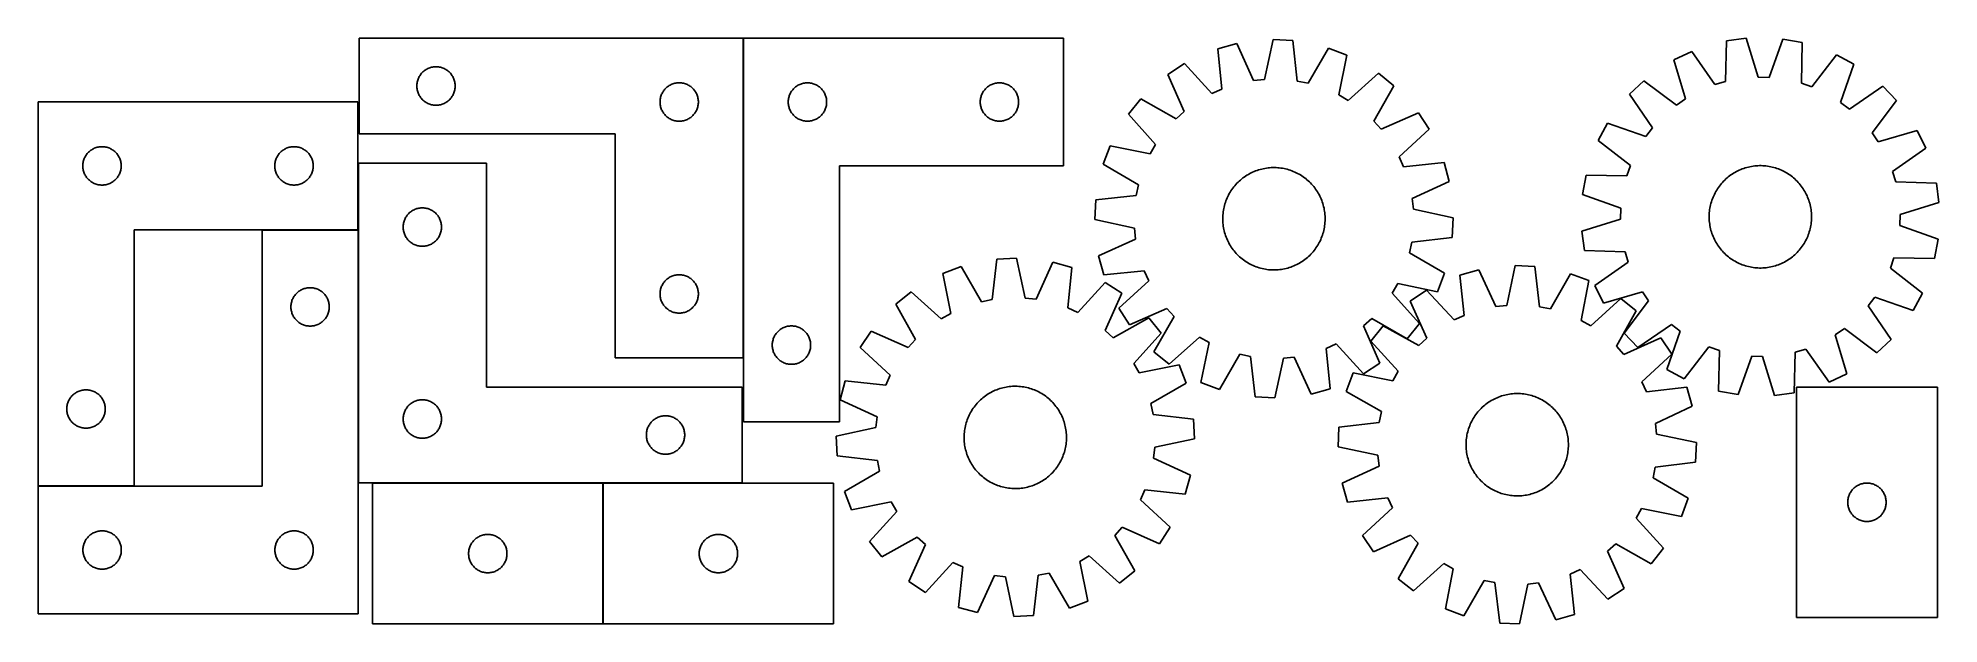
# Model space of a CAD drawing. Header units: millimetres. Extents: x 7 to 1492, y 7 to 465.
import ezdxf

# ---------------------------------------------------------------- set-up
doc = ezdxf.new("R2010")
doc.units = ezdxf.units.MM
doc.layers.add('COMMON', color=5, linetype='CONTINUOUS', true_color=0x0000ff)
doc.layers.add('CUT', color=7, linetype='CONTINUOUS', true_color=0x000000)

msp = doc.modelspace()

# ---------------------------------------------------------------- linework, layer by layer
at = {"layer": 'COMMON'}
for p, q in [((557.956629, 214.593818), (557.956629, 464.593818)), ((256.897276, 314.557339), (181.981822, 314.557339)), ((257.081823, 116.847768), (257.081823, 314.457338)), ((81.897276, 114.557339), (6.981822, 114.557339)), ((448.296702, 116.747768), (268.296702, 116.747768)), ((448.396702, 116.647767), (448.396702, 6.647767)), ((557.181823, 116.747768), (448.496703, 116.747768))]:
    msp.add_line(p, q, dxfattribs=at)
at = {"layer": 'CUT'}
for p, q in [((557.856628, 464.593818), (257.856628, 464.593818)), ((257.856628, 464.593818), (257.856628, 389.593818)), ((557.856628, 214.593818), (557.856628, 464.593818)), ((558.056629, 464.593818), (558.056629, 164.593818)), ((808.056629, 464.593818), (558.056629, 464.593818)), ((808.056629, 364.593818), (808.056629, 464.593818)), ((971.825258, 463.329134), (965.121192, 432.280298)), ((987.192035, 462.559253), (971.825258, 463.329134)), ((990.759203, 430.995824), (987.192035, 462.559253)), ((1326.245852, 462.345121), (1325.343004, 430.593591)), ((1341.493624, 464.403275), (1326.245852, 462.345121)), ((1350.782467, 434.027427), (1341.493624, 464.403275)), ((1370.024982, 463.749511), (1359.354561, 433.831007)), ((1385.16248, 460.995112), (1370.024982, 463.749511)), ((1384.610042, 429.235553), (1385.16248, 460.995112)), ((943.44969, 460.280702), (928.59711, 456.264308)), ((928.59711, 456.264308), (931.815782, 424.663439)), ((956.595904, 431.364413), (943.44969, 460.280702)), ((1015.120822, 456.689951), (999.150257, 429.232423)), ((1029.497588, 451.209155), (1015.120822, 456.689951)), ((1023.136531, 420.088234), (1029.497588, 451.209155)), ((1298.908893, 454.150213), (1285.043405, 447.480971)), ((1285.043405, 447.480971), (1293.996509, 417.004476)), ((1317.129762, 428.131475), (1298.908893, 454.150213)), ((1412.09539, 451.556671), (1392.70189, 426.399824)), ((1425.640849, 444.259337), (1412.09539, 451.556671)), ((303.173793, 430.162099), (303.351212, 430.913884)), ((303.351212, 430.913884), (303.567098, 431.65554)), ((303.567098, 431.65554), (303.820876, 432.385099)), ((303.820876, 432.385099), (304.111875, 433.100626)), ((304.111875, 433.100626), (304.439322, 433.800225)), ((304.439322, 433.800225), (304.80235, 434.482039)), ((304.80235, 434.482039), (305.199995, 435.144261)), ((305.199995, 435.144261), (305.631203, 435.785134)), ((305.631203, 435.785134), (306.094831, 436.40296)), ((306.094831, 436.40296), (306.589649, 436.996099)), ((306.589649, 436.996099), (307.114346, 437.56298)), ((307.114346, 437.56298), (307.667528, 438.102098)), ((307.667528, 438.102098), (308.247731, 438.612024)), ((308.247731, 438.612024), (308.853414, 439.091406)), ((308.853414, 439.091406), (309.482973, 439.538973)), ((309.482973, 439.538973), (310.134736, 439.953537)), ((310.134736, 439.953537), (310.806977, 440.334)), ((310.806977, 440.334), (311.497912, 440.679352)), ((311.497912, 440.679352), (312.20571, 440.988677)), ((312.20571, 440.988677), (312.928493, 441.261156)), ((312.928493, 441.261156), (313.664344, 441.496066)), ((313.664344, 441.496066), (314.411312, 441.692783)), ((314.411312, 441.692783), (315.167417, 441.850787)), ((315.167417, 441.850787), (315.930653, 441.969658)), ((315.930653, 441.969658), (316.698996, 442.049081)), ((316.698996, 442.049081), (317.47041, 442.088845)), ((317.47041, 442.088845), (318.242847, 442.088845)), ((318.242847, 442.088845), (319.01426, 442.049081)), ((319.01426, 442.049081), (319.782604, 441.969658)), ((319.782604, 441.969658), (320.54584, 441.850787)), ((320.54584, 441.850787), (321.301944, 441.692783)), ((321.301944, 441.692783), (322.048913, 441.496066)), ((322.048913, 441.496066), (322.784764, 441.261156)), ((322.784764, 441.261156), (323.507547, 440.988677)), ((323.507547, 440.988677), (324.215344, 440.679352)), ((324.215344, 440.679352), (324.906279, 440.334)), ((324.906279, 440.334), (325.57852, 439.953537)), ((325.57852, 439.953537), (326.230284, 439.538973)), ((326.230284, 439.538973), (326.859843, 439.091406)), ((326.859843, 439.091406), (327.465526, 438.612024)), ((327.465526, 438.612024), (328.045728, 438.102098)), ((328.045728, 438.102098), (328.598911, 437.56298)), ((328.598911, 437.56298), (329.123607, 436.996099)), ((329.123607, 436.996099), (329.618425, 436.40296)), ((329.618425, 436.40296), (330.082053, 435.785134)), ((330.082053, 435.785134), (330.513262, 435.144261)), ((330.513262, 435.144261), (330.910907, 434.482039)), ((330.910907, 434.482039), (331.273935, 433.800225)), ((331.273935, 433.800225), (331.601382, 433.100626)), ((331.601382, 433.100626), (331.892381, 432.385099)), ((331.892381, 432.385099), (332.146159, 431.65554)), ((332.146159, 431.65554), (332.362044, 430.913884)), ((332.362044, 430.913884), (332.539464, 430.162099)), ((902.552358, 444.596544), (889.66785, 436.187026)), ((889.66785, 436.187026), (902.494194, 407.127438)), ((923.990776, 421.157922), (902.552358, 444.596544)), ((965.121192, 432.280298), (956.595904, 431.364413)), ((999.150257, 429.232423), (990.759203, 430.995824)), ((1054.245729, 436.996648), (1030.571977, 415.818163)), ((1066.225187, 427.341436), (1054.245729, 436.996648)), ((1261.576779, 431.239565), (1250.450825, 420.612068)), ((1286.946086, 412.124833), (1261.576779, 431.239565)), ((1359.354561, 433.831007), (1350.782467, 434.027427)), ((1415.301206, 414.224915), (1425.640849, 444.259337)), ((302.856628, 427.093818), (302.876517, 427.865999)), ((302.876517, 426.321636), (302.856628, 427.093818)), ((302.876517, 427.865999), (302.93613, 428.636133)), ((302.93613, 425.551503), (302.876517, 426.321636)), ((302.93613, 428.636133), (303.03531, 429.402176)), ((303.03531, 424.785459), (302.93613, 425.551503)), ((303.03531, 429.402176), (303.173793, 430.162099)), ((303.173793, 424.025537), (303.03531, 424.785459)), ((303.351212, 423.273751), (303.173793, 424.025537)), ((303.567098, 422.532095), (303.351212, 423.273751)), ((303.820876, 421.802536), (303.567098, 422.532095)), ((304.111875, 421.087009), (303.820876, 421.802536)), ((304.439322, 420.387411), (304.111875, 421.087009)), ((304.80235, 419.705597), (304.439322, 420.387411)), ((305.199995, 419.043375), (304.80235, 419.705597)), ((305.631203, 418.402501), (305.199995, 419.043375)), ((306.094831, 417.784675), (305.631203, 418.402501)), ((306.589649, 417.191536), (306.094831, 417.784675)), ((307.114346, 416.624655), (306.589649, 417.191536)), ((307.667528, 416.085537), (307.114346, 416.624655)), ((308.247731, 415.575611), (307.667528, 416.085537)), ((328.045728, 416.085537), (327.465526, 415.575611)), ((328.598911, 416.624655), (328.045728, 416.085537)), ((329.123607, 417.191536), (328.598911, 416.624655)), ((329.618425, 417.784675), (329.123607, 417.191536)), ((330.082053, 418.402501), (329.618425, 417.784675)), ((330.513262, 419.043375), (330.082053, 418.402501)), ((330.910907, 419.705597), (330.513262, 419.043375)), ((331.273935, 420.387411), (330.910907, 419.705597)), ((331.601382, 421.087009), (331.273935, 420.387411)), ((331.892381, 421.802536), (331.601382, 421.087009)), ((332.146159, 422.532095), (331.892381, 421.802536)), ((332.362044, 423.273751), (332.146159, 422.532095)), ((332.539464, 424.025537), (332.362044, 423.273751)), ((332.539464, 430.162099), (332.677947, 429.402176)), ((332.677947, 424.785459), (332.539464, 424.025537)), ((332.677947, 429.402176), (332.777126, 428.636133)), ((332.777126, 425.551503), (332.677947, 424.785459)), ((332.777126, 428.636133), (332.83674, 427.865999)), ((332.83674, 426.321636), (332.777126, 425.551503)), ((332.83674, 427.865999), (332.856628, 427.093818)), ((332.856628, 427.093818), (332.83674, 426.321636)), ((492.876517, 415.365999), (492.93613, 416.136133)), ((492.93613, 416.136133), (493.03531, 416.902176)), ((493.03531, 416.902176), (493.173793, 417.662099)), ((493.173793, 417.662099), (493.351212, 418.413884)), ((493.351212, 418.413884), (493.567098, 419.15554)), ((493.567098, 419.15554), (493.820876, 419.885099)), ((493.820876, 419.885099), (494.111875, 420.600626)), ((494.111875, 420.600626), (494.439322, 421.300225)), ((494.439322, 421.300225), (494.80235, 421.982039)), ((494.80235, 421.982039), (495.199995, 422.644261)), ((495.199995, 422.644261), (495.631203, 423.285134)), ((495.631203, 423.285134), (496.094831, 423.90296)), ((496.094831, 423.90296), (496.589649, 424.496099)), ((496.589649, 424.496099), (497.114346, 425.06298)), ((497.114346, 425.06298), (497.667528, 425.602098)), ((497.667528, 425.602098), (498.247731, 426.112024)), ((498.247731, 426.112024), (498.853414, 426.591406)), ((498.853414, 426.591406), (499.482973, 427.038973)), ((499.482973, 427.038973), (500.134736, 427.453537)), ((500.134736, 427.453537), (500.806977, 427.834)), ((500.806977, 427.834), (501.497912, 428.179352)), ((501.497912, 428.179352), (502.20571, 428.488677)), ((502.20571, 428.488677), (502.928493, 428.761156)), ((502.928493, 428.761156), (503.664344, 428.996066)), ((503.664344, 428.996066), (504.411312, 429.192783)), ((504.411312, 429.192783), (505.167417, 429.350787)), ((505.167417, 429.350787), (505.930653, 429.469658)), ((505.930653, 429.469658), (506.698996, 429.549081)), ((506.698996, 429.549081), (507.47041, 429.588845)), ((507.47041, 429.588845), (508.242847, 429.588845)), ((508.242847, 429.588845), (509.01426, 429.549081)), ((509.01426, 429.549081), (509.782604, 429.469658)), ((509.782604, 429.469658), (510.54584, 429.350787)), ((510.54584, 429.350787), (511.301944, 429.192783)), ((511.301944, 429.192783), (512.048913, 428.996066)), ((512.048913, 428.996066), (512.784764, 428.761156)), ((512.784764, 428.761156), (513.507547, 428.488677)), ((513.507547, 428.488677), (514.215344, 428.179352)), ((514.215344, 428.179352), (514.906279, 427.834)), ((514.906279, 427.834), (515.57852, 427.453537)), ((515.57852, 427.453537), (516.230284, 427.038973)), ((516.230284, 427.038973), (516.859843, 426.591406)), ((516.859843, 426.591406), (517.465526, 426.112024)), ((517.465526, 426.112024), (518.045728, 425.602098)), ((518.045728, 425.602098), (518.598911, 425.06298)), ((518.598911, 425.06298), (519.123607, 424.496099)), ((519.123607, 424.496099), (519.618425, 423.90296)), ((519.618425, 423.90296), (520.082053, 423.285134)), ((520.082053, 423.285134), (520.513262, 422.644261)), ((520.513262, 422.644261), (520.910907, 421.982039)), ((520.910907, 421.982039), (521.273935, 421.300225)), ((521.273935, 421.300225), (521.601382, 420.600626)), ((521.601382, 420.600626), (521.892381, 419.885099)), ((521.892381, 419.885099), (522.146159, 419.15554)), ((522.146159, 419.15554), (522.362044, 418.413884)), ((522.362044, 418.413884), (522.539464, 417.662099)), ((522.539464, 417.662099), (522.677947, 416.902176)), ((522.677947, 416.902176), (522.777126, 416.136133)), ((522.777126, 416.136133), (522.83674, 415.365999)), ((593.101366, 415.75145), (593.180789, 416.519793)), ((593.180789, 416.519793), (593.29966, 417.283029)), ((593.29966, 417.283029), (593.457664, 418.039134)), ((593.457664, 418.039134), (593.654381, 418.786102)), ((593.654381, 418.786102), (593.889291, 419.521953)), ((593.889291, 419.521953), (594.16177, 420.244736)), ((594.16177, 420.244736), (594.471095, 420.952534)), ((594.471095, 420.952534), (594.816447, 421.643469)), ((594.816447, 421.643469), (595.19691, 422.31571)), ((595.19691, 422.31571), (595.611474, 422.967473)), ((595.611474, 422.967473), (596.059041, 423.597032)), ((596.059041, 423.597032), (596.538423, 424.202715)), ((596.538423, 424.202715), (597.048349, 424.782918)), ((597.048349, 424.782918), (597.587467, 425.3361)), ((597.587467, 425.3361), (598.154348, 425.860797)), ((598.154348, 425.860797), (598.747487, 426.355615)), ((598.747487, 426.355615), (599.365313, 426.819243)), ((599.365313, 426.819243), (600.006186, 427.250451)), ((600.006186, 427.250451), (600.668408, 427.648096)), ((600.668408, 427.648096), (601.350222, 428.011124)), ((601.350222, 428.011124), (602.049821, 428.338571)), ((602.049821, 428.338571), (602.765348, 428.62957)), ((602.765348, 428.62957), (603.494907, 428.883348)), ((603.494907, 428.883348), (604.236563, 429.099234)), ((604.236563, 429.099234), (604.988348, 429.276653)), ((604.988348, 429.276653), (605.748271, 429.415136)), ((605.748271, 429.415136), (606.514314, 429.514316)), ((606.514314, 429.514316), (607.284448, 429.573929)), ((607.284448, 429.573929), (608.056629, 429.593818)), ((608.056629, 429.593818), (608.828811, 429.573929)), ((608.828811, 429.573929), (609.598944, 429.514316)), ((609.598944, 429.514316), (610.364988, 429.415136)), ((610.364988, 429.415136), (611.12491, 429.276653)), ((611.12491, 429.276653), (611.876696, 429.099234)), ((611.876696, 429.099234), (612.618352, 428.883348)), ((612.618352, 428.883348), (613.347911, 428.62957)), ((613.347911, 428.62957), (614.063438, 428.338571)), ((614.063438, 428.338571), (614.763036, 428.011124)), ((614.763036, 428.011124), (615.44485, 427.648096)), ((615.44485, 427.648096), (616.107072, 427.250451)), ((616.107072, 427.250451), (616.747946, 426.819243)), ((616.747946, 426.819243), (617.365772, 426.355615)), ((617.365772, 426.355615), (617.958911, 425.860797)), ((617.958911, 425.860797), (618.525792, 425.3361)), ((618.525792, 425.3361), (619.06491, 424.782918)), ((619.06491, 424.782918), (619.574836, 424.202715)), ((619.574836, 424.202715), (620.054218, 423.597032)), ((620.054218, 423.597032), (620.501785, 422.967473)), ((620.501785, 422.967473), (620.916349, 422.31571)), ((620.916349, 422.31571), (621.296811, 421.643469)), ((621.296811, 421.643469), (621.642163, 420.952534)), ((621.642163, 420.952534), (621.951489, 420.244736)), ((621.951489, 420.244736), (622.223968, 419.521953)), ((622.223968, 419.521953), (622.458877, 418.786102)), ((622.458877, 418.786102), (622.655595, 418.039134)), ((622.655595, 418.039134), (622.813599, 417.283029)), ((622.813599, 417.283029), (622.932469, 416.519793)), ((622.932469, 416.519793), (623.011892, 415.75145)), ((743.101366, 415.75145), (743.180789, 416.519793)), ((743.180789, 416.519793), (743.29966, 417.283029)), ((743.29966, 417.283029), (743.457664, 418.039134)), ((743.457664, 418.039134), (743.654381, 418.786102)), ((743.654381, 418.786102), (743.889291, 419.521953)), ((743.889291, 419.521953), (744.16177, 420.244736)), ((744.16177, 420.244736), (744.471095, 420.952534)), ((744.471095, 420.952534), (744.816447, 421.643469)), ((744.816447, 421.643469), (745.19691, 422.31571)), ((745.19691, 422.31571), (745.611474, 422.967473)), ((745.611474, 422.967473), (746.059041, 423.597032)), ((746.059041, 423.597032), (746.538423, 424.202715)), ((746.538423, 424.202715), (747.048349, 424.782918)), ((747.048349, 424.782918), (747.587467, 425.3361)), ((747.587467, 425.3361), (748.154348, 425.860797)), ((748.154348, 425.860797), (748.747487, 426.355615)), ((748.747487, 426.355615), (749.365313, 426.819243)), ((749.365313, 426.819243), (750.006186, 427.250451)), ((750.006186, 427.250451), (750.668408, 427.648096)), ((750.668408, 427.648096), (751.350222, 428.011124)), ((751.350222, 428.011124), (752.049821, 428.338571)), ((752.049821, 428.338571), (752.765348, 428.62957)), ((752.765348, 428.62957), (753.494907, 428.883348)), ((753.494907, 428.883348), (754.236563, 429.099234)), ((754.236563, 429.099234), (754.988348, 429.276653)), ((754.988348, 429.276653), (755.748271, 429.415136)), ((755.748271, 429.415136), (756.514314, 429.514316)), ((756.514314, 429.514316), (757.284448, 429.573929)), ((757.284448, 429.573929), (758.056629, 429.593818)), ((758.056629, 429.593818), (758.828811, 429.573929)), ((758.828811, 429.573929), (759.598944, 429.514316)), ((759.598944, 429.514316), (760.364988, 429.415136)), ((760.364988, 429.415136), (761.12491, 429.276653)), ((761.12491, 429.276653), (761.876696, 429.099234)), ((761.876696, 429.099234), (762.618352, 428.883348)), ((762.618352, 428.883348), (763.347911, 428.62957)), ((763.347911, 428.62957), (764.063438, 428.338571)), ((764.063438, 428.338571), (764.763036, 428.011124)), ((764.763036, 428.011124), (765.44485, 427.648096)), ((765.44485, 427.648096), (766.107072, 427.250451)), ((766.107072, 427.250451), (766.747946, 426.819243)), ((766.747946, 426.819243), (767.365772, 426.355615)), ((767.365772, 426.355615), (767.958911, 425.860797)), ((767.958911, 425.860797), (768.525792, 425.3361)), ((768.525792, 425.3361), (769.06491, 424.782918)), ((769.06491, 424.782918), (769.574836, 424.202715)), ((769.574836, 424.202715), (770.054218, 423.597032)), ((770.054218, 423.597032), (770.501785, 422.967473)), ((770.501785, 422.967473), (770.916349, 422.31571)), ((770.916349, 422.31571), (771.296811, 421.643469)), ((771.296811, 421.643469), (771.642163, 420.952534)), ((771.642163, 420.952534), (771.951489, 420.244736)), ((771.951489, 420.244736), (772.223968, 419.521953)), ((772.223968, 419.521953), (772.458877, 418.786102)), ((772.458877, 418.786102), (772.655595, 418.039134)), ((772.655595, 418.039134), (772.813599, 417.283029)), ((772.813599, 417.283029), (772.932469, 416.519793)), ((772.932469, 416.519793), (773.011892, 415.75145)), ((868.503356, 417.042052), (858.848144, 405.062594)), ((896.135435, 401.375434), (868.503356, 417.042052)), ((931.815782, 424.663439), (923.990776, 421.157922)), ((1030.571977, 415.818163), (1023.136531, 420.088234)), ((1050.558569, 399.709356), (1066.225187, 427.341436)), ((1250.450825, 420.612068), (1268.383487, 394.39386)), ((1293.996509, 417.004476), (1286.946086, 412.124833)), ((1325.343004, 430.593591), (1317.129762, 428.131475)), ((1392.70189, 426.399824), (1384.610042, 429.235553)), ((1448.33893, 426.960119), (1422.120723, 409.027458)), ((1458.966428, 415.834166), (1448.33893, 426.960119)), ((6.897276, 414.657339), (6.897276, 114.657339)), ((256.897276, 414.657339), (6.897276, 414.657339)), ((256.897276, 314.657339), (256.897276, 414.657339)), ((308.853414, 415.096229), (308.247731, 415.575611)), ((309.482973, 414.648662), (308.853414, 415.096229)), ((310.134736, 414.234098), (309.482973, 414.648662)), ((310.806977, 413.853636), (310.134736, 414.234098)), ((311.497912, 413.508284), (310.806977, 413.853636)), ((312.20571, 413.198958), (311.497912, 413.508284)), ((312.928493, 412.926479), (312.20571, 413.198958)), ((313.664344, 412.69157), (312.928493, 412.926479)), ((314.411312, 412.494852), (313.664344, 412.69157)), ((315.167417, 412.336848), (314.411312, 412.494852)), ((315.930653, 412.217978), (315.167417, 412.336848)), ((316.698996, 412.138555), (315.930653, 412.217978)), ((317.47041, 412.098791), (316.698996, 412.138555)), ((318.242847, 412.098791), (317.47041, 412.098791)), ((319.01426, 412.138555), (318.242847, 412.098791)), ((319.782604, 412.217978), (319.01426, 412.138555)), ((320.54584, 412.336848), (319.782604, 412.217978)), ((321.301944, 412.494852), (320.54584, 412.336848)), ((322.048913, 412.69157), (321.301944, 412.494852)), ((322.784764, 412.926479), (322.048913, 412.69157)), ((323.507547, 413.198958), (322.784764, 412.926479)), ((324.215344, 413.508284), (323.507547, 413.198958)), ((324.906279, 413.853636), (324.215344, 413.508284)), ((325.57852, 414.234098), (324.906279, 413.853636)), ((326.230284, 414.648662), (325.57852, 414.234098)), ((326.859843, 415.096229), (326.230284, 414.648662)), ((327.465526, 415.575611), (326.859843, 415.096229)), ((492.856628, 414.593818), (492.876517, 415.365999)), ((492.876517, 413.821636), (492.856628, 414.593818)), ((492.93613, 413.051503), (492.876517, 413.821636)), ((493.03531, 412.285459), (492.93613, 413.051503)), ((493.173793, 411.525537), (493.03531, 412.285459)), ((493.351212, 410.773751), (493.173793, 411.525537)), ((493.567098, 410.032095), (493.351212, 410.773751)), ((493.820876, 409.302536), (493.567098, 410.032095)), ((494.111875, 408.587009), (493.820876, 409.302536)), ((494.439322, 407.887411), (494.111875, 408.587009)), ((494.80235, 407.205597), (494.439322, 407.887411)), ((495.199995, 406.543375), (494.80235, 407.205597)), ((495.631203, 405.902501), (495.199995, 406.543375)), ((496.094831, 405.284675), (495.631203, 405.902501)), ((496.589649, 404.691536), (496.094831, 405.284675)), ((497.114346, 404.124655), (496.589649, 404.691536)), ((497.667528, 403.585537), (497.114346, 404.124655)), ((498.247731, 403.075611), (497.667528, 403.585537)), ((498.853414, 402.596229), (498.247731, 403.075611)), ((499.482973, 402.148662), (498.853414, 402.596229)), ((500.134736, 401.734098), (499.482973, 402.148662)), ((500.806977, 401.353636), (500.134736, 401.734098)), ((501.497912, 401.008284), (500.806977, 401.353636)), ((514.906279, 401.353636), (514.215344, 401.008284)), ((515.57852, 401.734098), (514.906279, 401.353636)), ((516.230284, 402.148662), (515.57852, 401.734098)), ((516.859843, 402.596229), (516.230284, 402.148662)), ((517.465526, 403.075611), (516.859843, 402.596229)), ((518.045728, 403.585537), (517.465526, 403.075611)), ((518.598911, 404.124655), (518.045728, 403.585537)), ((519.123607, 404.691536), (518.598911, 404.124655)), ((519.618425, 405.284675), (519.123607, 404.691536)), ((520.082053, 405.902501), (519.618425, 405.284675)), ((520.513262, 406.543375), (520.082053, 405.902501)), ((520.910907, 407.205597), (520.513262, 406.543375)), ((521.273935, 407.887411), (520.910907, 407.205597)), ((521.601382, 408.587009), (521.273935, 407.887411)), ((521.892381, 409.302536), (521.601382, 408.587009)), ((522.146159, 410.032095), (521.892381, 409.302536)), ((522.362044, 410.773751), (522.146159, 410.032095)), ((522.539464, 411.525537), (522.362044, 410.773751)), ((522.677947, 412.285459), (522.539464, 411.525537)), ((522.777126, 413.051503), (522.677947, 412.285459)), ((522.83674, 413.821636), (522.777126, 413.051503)), ((522.83674, 415.365999), (522.856628, 414.593818)), ((522.856628, 414.593818), (522.83674, 413.821636)), ((593.061602, 414.980036), (593.101366, 415.75145)), ((593.061602, 414.207599), (593.061602, 414.980036)), ((593.101366, 413.436186), (593.061602, 414.207599)), ((593.180789, 412.667842), (593.101366, 413.436186)), ((593.29966, 411.904606), (593.180789, 412.667842)), ((593.457664, 411.148502), (593.29966, 411.904606)), ((593.654381, 410.401533), (593.457664, 411.148502)), ((593.889291, 409.665682), (593.654381, 410.401533)), ((594.16177, 408.942899), (593.889291, 409.665682)), ((594.471095, 408.235102), (594.16177, 408.942899)), ((594.816447, 407.544167), (594.471095, 408.235102)), ((595.19691, 406.871926), (594.816447, 407.544167)), ((595.611474, 406.220162), (595.19691, 406.871926)), ((596.059041, 405.590603), (595.611474, 406.220162)), ((596.538423, 404.98492), (596.059041, 405.590603)), ((597.048349, 404.404718), (596.538423, 404.98492)), ((597.587467, 403.851535), (597.048349, 404.404718)), ((598.154348, 403.326839), (597.587467, 403.851535)), ((598.747487, 402.832021), (598.154348, 403.326839)), ((599.365313, 402.368393), (598.747487, 402.832021)), ((600.006186, 401.937184), (599.365313, 402.368393)), ((600.668408, 401.539539), (600.006186, 401.937184)), ((601.350222, 401.176511), (600.668408, 401.539539)), ((602.049821, 400.849064), (601.350222, 401.176511)), ((614.763036, 401.176511), (614.063438, 400.849064)), ((615.44485, 401.539539), (614.763036, 401.176511)), ((616.107072, 401.937184), (615.44485, 401.539539)), ((616.747946, 402.368393), (616.107072, 401.937184)), ((617.365772, 402.832021), (616.747946, 402.368393)), ((617.958911, 403.326839), (617.365772, 402.832021)), ((618.525792, 403.851535), (617.958911, 403.326839)), ((619.06491, 404.404718), (618.525792, 403.851535)), ((619.574836, 404.98492), (619.06491, 404.404718)), ((620.054218, 405.590603), (619.574836, 404.98492)), ((620.501785, 406.220162), (620.054218, 405.590603)), ((620.916349, 406.871926), (620.501785, 406.220162)), ((621.296811, 407.544167), (620.916349, 406.871926)), ((621.642163, 408.235102), (621.296811, 407.544167)), ((621.951489, 408.942899), (621.642163, 408.235102)), ((622.223968, 409.665682), (621.951489, 408.942899)), ((622.458877, 410.401533), (622.223968, 409.665682)), ((622.655595, 411.148502), (622.458877, 410.401533)), ((622.813599, 411.904606), (622.655595, 411.148502)), ((622.932469, 412.667842), (622.813599, 411.904606)), ((623.011892, 413.436186), (622.932469, 412.667842)), ((623.011892, 415.75145), (623.051656, 414.980036)), ((623.051656, 414.207599), (623.011892, 413.436186)), ((623.051656, 414.980036), (623.051656, 414.207599)), ((743.061602, 414.980036), (743.101366, 415.75145)), ((743.061602, 414.207599), (743.061602, 414.980036)), ((743.101366, 413.436186), (743.061602, 414.207599)), ((743.180789, 412.667842), (743.101366, 413.436186)), ((743.29966, 411.904606), (743.180789, 412.667842)), ((743.457664, 411.148502), (743.29966, 411.904606)), ((743.654381, 410.401533), (743.457664, 411.148502)), ((743.889291, 409.665682), (743.654381, 410.401533)), ((744.16177, 408.942899), (743.889291, 409.665682)), ((744.471095, 408.235102), (744.16177, 408.942899)), ((744.816447, 407.544167), (744.471095, 408.235102)), ((745.19691, 406.871926), (744.816447, 407.544167)), ((745.611474, 406.220162), (745.19691, 406.871926)), ((746.059041, 405.590603), (745.611474, 406.220162)), ((746.538423, 404.98492), (746.059041, 405.590603)), ((747.048349, 404.404718), (746.538423, 404.98492)), ((747.587467, 403.851535), (747.048349, 404.404718)), ((748.154348, 403.326839), (747.587467, 403.851535)), ((748.747487, 402.832021), (748.154348, 403.326839)), ((749.365313, 402.368393), (748.747487, 402.832021)), ((750.006186, 401.937184), (749.365313, 402.368393)), ((750.668408, 401.539539), (750.006186, 401.937184)), ((751.350222, 401.176511), (750.668408, 401.539539)), ((752.049821, 400.849064), (751.350222, 401.176511)), ((764.763036, 401.176511), (764.063438, 400.849064)), ((765.44485, 401.539539), (764.763036, 401.176511)), ((766.107072, 401.937184), (765.44485, 401.539539)), ((766.747946, 402.368393), (766.107072, 401.937184)), ((767.365772, 402.832021), (766.747946, 402.368393)), ((767.958911, 403.326839), (767.365772, 402.832021)), ((768.525792, 403.851535), (767.958911, 403.326839)), ((769.06491, 404.404718), (768.525792, 403.851535)), ((769.574836, 404.98492), (769.06491, 404.404718)), ((770.054218, 405.590603), (769.574836, 404.98492)), ((770.501785, 406.220162), (770.054218, 405.590603)), ((770.916349, 406.871926), (770.501785, 406.220162)), ((771.296811, 407.544167), (770.916349, 406.871926)), ((771.642163, 408.235102), (771.296811, 407.544167)), ((771.951489, 408.942899), (771.642163, 408.235102)), ((772.223968, 409.665682), (771.951489, 408.942899)), ((772.458877, 410.401533), (772.223968, 409.665682)), ((772.655595, 411.148502), (772.458877, 410.401533)), ((772.813599, 411.904606), (772.655595, 411.148502)), ((772.932469, 412.667842), (772.813599, 411.904606)), ((773.011892, 413.436186), (772.932469, 412.667842)), ((773.011892, 415.75145), (773.051656, 414.980036)), ((773.051656, 414.207599), (773.011892, 413.436186)), ((773.051656, 414.980036), (773.051656, 414.207599)), ((858.848144, 405.062594), (880.026629, 381.388842)), ((902.494194, 407.127438), (896.135435, 401.375434)), ((1085.370161, 406.176942), (1056.310574, 393.350598)), ((1093.779679, 393.292433), (1085.370161, 406.176942)), ((1422.120723, 409.027458), (1415.301206, 414.224915)), ((1439.851696, 390.464858), (1458.966428, 415.834166)), ((257.856628, 389.593818), (457.856628, 389.593818)), ((457.856628, 389.593818), (457.856628, 214.593818)), ((502.20571, 400.698958), (501.497912, 401.008284)), ((502.928493, 400.426479), (502.20571, 400.698958)), ((503.664344, 400.19157), (502.928493, 400.426479)), ((504.411312, 399.994852), (503.664344, 400.19157)), ((505.167417, 399.836848), (504.411312, 399.994852)), ((505.930653, 399.717978), (505.167417, 399.836848)), ((506.698996, 399.638555), (505.930653, 399.717978)), ((507.47041, 399.598791), (506.698996, 399.638555)), ((508.242847, 399.598791), (507.47041, 399.598791)), ((509.01426, 399.638555), (508.242847, 399.598791)), ((509.782604, 399.717978), (509.01426, 399.638555)), ((510.54584, 399.836848), (509.782604, 399.717978)), ((511.301944, 399.994852), (510.54584, 399.836848)), ((512.048913, 400.19157), (511.301944, 399.994852)), ((512.784764, 400.426479), (512.048913, 400.19157)), ((513.507547, 400.698958), (512.784764, 400.426479)), ((514.215344, 401.008284), (513.507547, 400.698958)), ((602.765348, 400.558065), (602.049821, 400.849064)), ((603.494907, 400.304287), (602.765348, 400.558065)), ((604.236563, 400.088402), (603.494907, 400.304287)), ((604.988348, 399.910982), (604.236563, 400.088402)), ((605.748271, 399.772499), (604.988348, 399.910982)), ((606.514314, 399.67332), (605.748271, 399.772499)), ((607.284448, 399.613706), (606.514314, 399.67332)), ((608.056629, 399.593818), (607.284448, 399.613706)), ((608.828811, 399.613706), (608.056629, 399.593818)), ((609.598944, 399.67332), (608.828811, 399.613706)), ((610.364988, 399.772499), (609.598944, 399.67332)), ((611.12491, 399.910982), (610.364988, 399.772499)), ((611.876696, 400.088402), (611.12491, 399.910982)), ((612.618352, 400.304287), (611.876696, 400.088402)), ((613.347911, 400.558065), (612.618352, 400.304287)), ((614.063438, 400.849064), (613.347911, 400.558065)), ((752.765348, 400.558065), (752.049821, 400.849064)), ((753.494907, 400.304287), (752.765348, 400.558065)), ((754.236563, 400.088402), (753.494907, 400.304287)), ((754.988348, 399.910982), (754.236563, 400.088402)), ((755.748271, 399.772499), (754.988348, 399.910982)), ((756.514314, 399.67332), (755.748271, 399.772499)), ((757.284448, 399.613706), (756.514314, 399.67332)), ((758.056629, 399.593818), (757.284448, 399.613706)), ((758.828811, 399.613706), (758.056629, 399.593818)), ((759.598944, 399.67332), (758.828811, 399.613706)), ((760.364988, 399.772499), (759.598944, 399.67332)), ((761.12491, 399.910982), (760.364988, 399.772499)), ((761.876696, 400.088402), (761.12491, 399.910982)), ((762.618352, 400.304287), (761.876696, 400.088402)), ((763.347911, 400.558065), (762.618352, 400.304287)), ((764.063438, 400.849064), (763.347911, 400.558065)), ((1056.310574, 393.350598), (1050.558569, 399.709356)), ((1070.341057, 371.854016), (1093.779679, 393.292433)), ((1233.151607, 397.913987), (1225.854274, 384.368527)), ((1263.186029, 387.574344), (1233.151607, 397.913987)), ((1268.383487, 394.39386), (1263.186029, 387.574344)), ((1444.731339, 383.414436), (1439.851696, 390.464858)), ((1475.207833, 392.367539), (1444.731339, 383.414436)), ((1481.877075, 378.502051), (1475.207833, 392.367539)), ((43.311742, 371.016055), (43.657094, 371.706991)), ((43.657094, 371.706991), (44.037556, 372.379231)), ((44.037556, 372.379231), (44.452121, 373.030995)), ((44.452121, 373.030995), (44.899687, 373.660554)), ((44.899687, 373.660554), (45.379069, 374.266237)), ((45.379069, 374.266237), (45.888995, 374.846439)), ((45.888995, 374.846439), (46.428114, 375.399622)), ((46.428114, 375.399622), (46.994994, 375.924318)), ((46.994994, 375.924318), (47.588134, 376.419137)), ((47.588134, 376.419137), (48.205959, 376.882764)), ((48.205959, 376.882764), (48.846833, 377.313973)), ((48.846833, 377.313973), (49.509055, 377.711618)), ((49.509055, 377.711618), (50.190869, 378.074646)), ((50.190869, 378.074646), (50.890467, 378.402093)), ((50.890467, 378.402093), (51.605995, 378.693092)), ((51.605995, 378.693092), (52.335553, 378.94687)), ((52.335553, 378.94687), (53.077209, 379.162755)), ((53.077209, 379.162755), (53.828995, 379.340175)), ((53.828995, 379.340175), (54.588917, 379.478658)), ((54.588917, 379.478658), (55.354961, 379.577838)), ((55.354961, 379.577838), (56.125095, 379.637451)), ((56.125095, 379.637451), (56.897276, 379.657339)), ((56.897276, 379.657339), (57.669457, 379.637451)), ((57.669457, 379.637451), (58.439591, 379.577838)), ((58.439591, 379.577838), (59.205634, 379.478658)), ((59.205634, 379.478658), (59.965557, 379.340175)), ((59.965557, 379.340175), (60.717343, 379.162755)), ((60.717343, 379.162755), (61.458998, 378.94687)), ((61.458998, 378.94687), (62.188557, 378.693092)), ((62.188557, 378.693092), (62.904084, 378.402093)), ((62.904084, 378.402093), (63.603683, 378.074646)), ((63.603683, 378.074646), (64.285497, 377.711618)), ((64.285497, 377.711618), (64.947719, 377.313973)), ((64.947719, 377.313973), (65.588592, 376.882764)), ((65.588592, 376.882764), (66.206418, 376.419137)), ((66.206418, 376.419137), (66.799558, 375.924318)), ((66.799558, 375.924318), (67.366438, 375.399622)), ((67.366438, 375.399622), (67.905556, 374.846439)), ((67.905556, 374.846439), (68.415483, 374.266237)), ((68.415483, 374.266237), (68.894865, 373.660554)), ((68.894865, 373.660554), (69.342431, 373.030995)), ((69.342431, 373.030995), (69.756995, 372.379231)), ((69.756995, 372.379231), (70.137458, 371.706991)), ((70.137458, 371.706991), (70.48281, 371.016055)), ((193.311742, 371.016055), (193.657094, 371.706991)), ((193.657094, 371.706991), (194.037556, 372.379231)), ((194.037556, 372.379231), (194.452121, 373.030995)), ((194.452121, 373.030995), (194.899687, 373.660554)), ((194.899687, 373.660554), (195.379069, 374.266237)), ((195.379069, 374.266237), (195.888995, 374.846439)), ((195.888995, 374.846439), (196.428114, 375.399622)), ((196.428114, 375.399622), (196.994994, 375.924318)), ((196.994994, 375.924318), (197.588134, 376.419137)), ((197.588134, 376.419137), (198.205959, 376.882764)), ((198.205959, 376.882764), (198.846833, 377.313973)), ((198.846833, 377.313973), (199.509055, 377.711618)), ((199.509055, 377.711618), (200.190869, 378.074646)), ((200.190869, 378.074646), (200.890467, 378.402093)), ((200.890467, 378.402093), (201.605995, 378.693092)), ((201.605995, 378.693092), (202.335553, 378.94687)), ((202.335553, 378.94687), (203.077209, 379.162755)), ((203.077209, 379.162755), (203.828995, 379.340175)), ((203.828995, 379.340175), (204.588917, 379.478658)), ((204.588917, 379.478658), (205.354961, 379.577838)), ((205.354961, 379.577838), (206.125095, 379.637451)), ((206.125095, 379.637451), (206.897276, 379.657339)), ((206.897276, 379.657339), (207.669457, 379.637451)), ((207.669457, 379.637451), (208.439591, 379.577838)), ((208.439591, 379.577838), (209.205634, 379.478658)), ((209.205634, 379.478658), (209.965557, 379.340175)), ((209.965557, 379.340175), (210.717343, 379.162755)), ((210.717343, 379.162755), (211.458998, 378.94687)), ((211.458998, 378.94687), (212.188557, 378.693092)), ((212.188557, 378.693092), (212.904084, 378.402093)), ((212.904084, 378.402093), (213.603683, 378.074646)), ((213.603683, 378.074646), (214.285497, 377.711618)), ((214.285497, 377.711618), (214.947719, 377.313973)), ((214.947719, 377.313973), (215.588592, 376.882764)), ((215.588592, 376.882764), (216.206418, 376.419137)), ((216.206418, 376.419137), (216.799558, 375.924318)), ((216.799558, 375.924318), (217.366438, 375.399622)), ((217.366438, 375.399622), (217.905556, 374.846439)), ((217.905556, 374.846439), (218.415483, 374.266237)), ((218.415483, 374.266237), (218.894865, 373.660554)), ((218.894865, 373.660554), (219.342431, 373.030995)), ((219.342431, 373.030995), (219.756995, 372.379231)), ((219.756995, 372.379231), (220.137458, 371.706991)), ((220.137458, 371.706991), (220.48281, 371.016055)), ((844.635636, 380.314453), (839.154841, 365.937686)), ((875.756557, 373.953396), (844.635636, 380.314453)), ((880.026629, 381.388842), (875.756557, 373.953396)), ((1073.846574, 364.02901), (1070.341057, 371.854016)), ((1225.854274, 384.368527), (1251.01112, 364.975027)), ((1455.858338, 360.281183), (1481.877075, 378.502051)), ((41.902249, 365.043558), (41.942013, 365.814971)), ((41.902249, 364.271121), (41.902249, 365.043558)), ((41.942013, 363.499707), (41.902249, 364.271121)), ((41.942013, 365.814971), (42.021436, 366.583315)), ((42.021436, 362.731364), (41.942013, 363.499707)), ((42.021436, 366.583315), (42.140307, 367.346551)), ((42.140307, 361.968128), (42.021436, 362.731364)), ((42.140307, 367.346551), (42.29831, 368.102656)), ((42.29831, 361.212023), (42.140307, 361.968128)), ((42.29831, 368.102656), (42.495028, 368.849624)), ((42.495028, 360.465055), (42.29831, 361.212023)), ((42.495028, 368.849624), (42.729937, 369.585475)), ((42.729937, 359.729204), (42.495028, 360.465055)), ((42.729937, 369.585475), (43.002416, 370.308258)), ((43.002416, 359.006421), (42.729937, 359.729204)), ((43.002416, 370.308258), (43.311742, 371.016055)), ((43.311742, 358.298624), (43.002416, 359.006421)), ((43.657094, 357.607688), (43.311742, 358.298624)), ((44.037556, 356.935447), (43.657094, 357.607688)), ((44.452121, 356.283684), (44.037556, 356.935447)), ((69.756995, 356.935447), (69.342431, 356.283684)), ((70.137458, 357.607688), (69.756995, 356.935447)), ((70.48281, 358.298624), (70.137458, 357.607688)), ((70.48281, 371.016055), (70.792135, 370.308258)), ((70.792135, 359.006421), (70.48281, 358.298624)), ((70.792135, 370.308258), (71.064614, 369.585475)), ((71.064614, 359.729204), (70.792135, 359.006421)), ((71.064614, 369.585475), (71.299524, 368.849624)), ((71.299524, 360.465055), (71.064614, 359.729204)), ((71.299524, 368.849624), (71.496241, 368.102656)), ((71.496241, 361.212023), (71.299524, 360.465055)), ((71.496241, 368.102656), (71.654245, 367.346551)), ((71.654245, 361.968128), (71.496241, 361.212023)), ((71.654245, 367.346551), (71.773116, 366.583315)), ((71.773116, 362.731364), (71.654245, 361.968128)), ((71.773116, 366.583315), (71.852539, 365.814971)), ((71.852539, 363.499707), (71.773116, 362.731364)), ((71.852539, 365.814971), (71.892303, 365.043558)), ((71.892303, 364.271121), (71.852539, 363.499707)), ((71.892303, 365.043558), (71.892303, 364.271121)), ((191.902249, 365.043558), (191.942013, 365.814971)), ((191.902249, 364.271121), (191.902249, 365.043558)), ((191.942013, 363.499707), (191.902249, 364.271121)), ((191.942013, 365.814971), (192.021436, 366.583315)), ((192.021436, 362.731364), (191.942013, 363.499707)), ((192.021436, 366.583315), (192.140307, 367.346551)), ((192.140307, 361.968128), (192.021436, 362.731364)), ((192.140307, 367.346551), (192.29831, 368.102656)), ((192.29831, 361.212023), (192.140307, 361.968128)), ((192.29831, 368.102656), (192.495028, 368.849624)), ((192.495028, 360.465055), (192.29831, 361.212023)), ((192.495028, 368.849624), (192.729937, 369.585475)), ((192.729937, 359.729204), (192.495028, 360.465055)), ((192.729937, 369.585475), (193.002416, 370.308258)), ((193.002416, 359.006421), (192.729937, 359.729204)), ((193.002416, 370.308258), (193.311742, 371.016055)), ((193.311742, 358.298624), (193.002416, 359.006421)), ((193.657094, 357.607688), (193.311742, 358.298624)), ((194.037556, 356.935447), (193.657094, 357.607688)), ((194.452121, 356.283684), (194.037556, 356.935447)), ((219.756995, 356.935447), (219.342431, 356.283684)), ((220.137458, 357.607688), (219.756995, 356.935447)), ((220.48281, 358.298624), (220.137458, 357.607688)), ((220.48281, 371.016055), (220.792135, 370.308258)), ((220.792135, 359.006421), (220.48281, 358.298624)), ((220.792135, 370.308258), (221.064614, 369.585475)), ((221.064614, 359.729204), (220.792135, 359.006421)), ((221.064614, 369.585475), (221.299524, 368.849624)), ((221.299524, 360.465055), (221.064614, 359.729204)), ((221.299524, 368.849624), (221.496241, 368.102656)), ((221.496241, 361.212023), (221.299524, 360.465055)), ((221.496241, 368.102656), (221.654245, 367.346551)), ((221.654245, 361.968128), (221.496241, 361.212023)), ((221.654245, 367.346551), (221.773116, 366.583315)), ((221.773116, 362.731364), (221.654245, 361.968128)), ((221.773116, 366.583315), (221.852539, 365.814971)), ((221.852539, 363.499707), (221.773116, 362.731364)), ((221.852539, 365.814971), (221.892303, 365.043558)), ((221.892303, 364.271121), (221.852539, 363.499707)), ((221.892303, 365.043558), (221.892303, 364.271121)), ((357.181823, 366.847768), (257.181823, 366.847768)), ((257.181823, 366.847768), (257.181823, 116.847768)), ((357.181823, 191.847768), (357.181823, 366.847768)), ((633.056629, 164.593818), (633.056629, 364.593818)), ((633.056629, 364.593818), (808.056629, 364.593818)), ((839.154841, 365.937686), (866.612368, 349.967122)), ((949.353042, 355.943275), (950.388852, 356.654685)), ((950.388852, 356.654685), (951.446497, 357.333209)), ((951.446497, 357.333209), (952.524933, 357.978176)), ((952.524933, 357.978176), (953.623096, 358.58895)), ((953.623096, 358.58895), (954.739902, 359.164928)), ((954.739902, 359.164928), (955.874249, 359.705543)), ((955.874249, 359.705543), (957.025017, 360.210261)), ((957.025017, 360.210261), (958.191071, 360.678582)), ((958.191071, 360.678582), (959.371259, 361.110046)), ((959.371259, 361.110046), (960.564418, 361.504227)), ((960.564418, 361.504227), (961.76937, 361.860735)), ((961.76937, 361.860735), (962.984926, 362.179219)), ((962.984926, 362.179219), (964.209885, 362.459364)), ((964.209885, 362.459364), (965.44304, 362.700893)), ((965.44304, 362.700893), (966.683172, 362.90357)), ((966.683172, 362.90357), (967.929059, 363.067193)), ((967.929059, 363.067193), (969.179471, 363.1916)), ((969.179471, 363.1916), (970.433174, 363.27667)), ((970.433174, 363.27667), (971.68893, 363.322319)), ((971.68893, 363.322319), (972.9455, 363.3285)), ((972.9455, 363.3285), (974.201644, 363.295209)), ((974.201644, 363.295209), (975.456123, 363.222478)), ((975.456123, 363.222478), (976.707698, 363.110378)), ((976.707698, 363.110378), (977.955135, 362.959021)), ((977.955135, 362.959021), (979.197201, 362.768555)), ((979.197201, 362.768555), (980.432672, 362.53917)), ((980.432672, 362.53917), (981.660329, 362.27109)), ((981.660329, 362.27109), (982.878959, 361.964581)), ((982.878959, 361.964581), (984.08736, 361.619945)), ((984.08736, 361.619945), (985.284339, 361.237523)), ((985.284339, 361.237523), (986.468716, 360.817691)), ((986.468716, 360.817691), (987.639321, 360.360864)), ((987.639321, 360.360864), (988.794999, 359.867493)), ((988.794999, 359.867493), (989.93461, 359.338065)), ((989.93461, 359.338065), (991.057028, 358.773102)), ((991.057028, 358.773102), (992.161147, 358.173161)), ((992.161147, 358.173161), (993.245877, 357.538836)), ((993.245877, 357.538836), (994.310146, 356.870751)), ((994.310146, 356.870751), (995.352905, 356.169566)), ((1105.447443, 367.247681), (1073.846574, 364.02901)), ((1109.463837, 352.395102), (1105.447443, 367.247681)), ((1216.415832, 357.435617), (1213.661433, 342.29812)), ((1248.175391, 356.883179), (1216.415832, 357.435617)), ((1251.01112, 364.975027), (1248.175391, 356.883179)), ((1327.538847, 356.042942), (1328.531242, 356.81376)), ((1328.531242, 356.81376), (1329.547359, 357.553025)), ((1329.547359, 357.553025), (1330.586195, 358.260008)), ((1330.586195, 358.260008), (1331.646726, 358.934012)), ((1331.646726, 358.934012), (1332.727905, 359.574371)), ((1332.727905, 359.574371), (1333.828664, 360.180454)), ((1333.828664, 360.180454), (1334.947917, 360.751661)), ((1334.947917, 360.751661), (1336.084561, 361.287431)), ((1336.084561, 361.287431), (1337.237472, 361.787233)), ((1337.237472, 361.787233), (1338.405514, 362.250574)), ((1338.405514, 362.250574), (1339.587533, 362.676998)), ((1339.587533, 362.676998), (1340.782363, 363.066084)), ((1340.782363, 363.066084), (1341.988825, 363.417447)), ((1341.988825, 363.417447), (1343.205729, 363.73074)), ((1343.205729, 363.73074), (1344.431873, 364.005656)), ((1344.431873, 364.005656), (1345.666047, 364.241921)), ((1345.666047, 364.241921), (1346.907033, 364.439304)), ((1346.907033, 364.439304), (1348.153607, 364.597608)), ((1348.153607, 364.597608), (1349.404538, 364.716679)), ((1349.404538, 364.716679), (1350.658592, 364.796399)), ((1350.658592, 364.796399), (1351.914531, 364.836688)), ((1351.914531, 364.836688), (1353.171116, 364.837507)), ((1353.171116, 364.837507), (1354.427107, 364.798856)), ((1354.427107, 364.798856), (1355.681264, 364.720772)), ((1355.681264, 364.720772), (1356.93235, 364.603333)), ((1356.93235, 364.603333), (1358.179129, 364.446654)), ((1358.179129, 364.446654), (1359.420372, 364.25089)), ((1359.420372, 364.25089), (1360.654853, 364.016234)), ((1360.654853, 364.016234), (1361.881354, 363.742918)), ((1361.881354, 363.742918), (1363.098665, 363.431212)), ((1363.098665, 363.431212), (1364.305584, 363.081423)), ((1364.305584, 363.081423), (1365.500921, 362.693896)), ((1365.500921, 362.693896), (1366.683495, 362.269014)), ((1366.683495, 362.269014), (1367.85214, 361.807196)), ((1367.85214, 361.807196), (1369.005702, 361.308898)), ((1369.005702, 361.308898), (1370.143044, 360.774611)), ((1370.143044, 360.774611), (1371.263041, 360.204863)), ((1371.263041, 360.204863), (1372.36459, 359.600217)), ((1372.36459, 359.600217), (1373.446602, 358.961268)), ((1373.446602, 358.961268), (1374.508011, 358.288648)), ((1374.508011, 358.288648), (1375.547769, 357.58302)), ((1375.547769, 357.58302), (1376.564849, 356.845081)), ((1376.564849, 356.845081), (1377.558249, 356.075559)), ((1458.320454, 352.06794), (1455.858338, 360.281183)), ((44.899687, 355.654125), (44.452121, 356.283684)), ((45.379069, 355.048442), (44.899687, 355.654125)), ((45.888995, 354.468239), (45.379069, 355.048442)), ((46.428114, 353.915057), (45.888995, 354.468239)), ((46.994994, 353.39036), (46.428114, 353.915057)), ((47.588134, 352.895542), (46.994994, 353.39036)), ((48.205959, 352.431914), (47.588134, 352.895542)), ((48.846833, 352.000706), (48.205959, 352.431914)), ((49.509055, 351.603061), (48.846833, 352.000706)), ((50.190869, 351.240033), (49.509055, 351.603061)), ((50.890467, 350.912586), (50.190869, 351.240033)), ((51.605995, 350.621587), (50.890467, 350.912586)), ((52.335553, 350.367809), (51.605995, 350.621587)), ((53.077209, 350.151924), (52.335553, 350.367809)), ((53.828995, 349.974504), (53.077209, 350.151924)), ((54.588917, 349.836021), (53.828995, 349.974504)), ((55.354961, 349.736841), (54.588917, 349.836021)), ((56.125095, 349.677228), (55.354961, 349.736841)), ((56.897276, 349.657339), (56.125095, 349.677228)), ((57.669457, 349.677228), (56.897276, 349.657339)), ((58.439591, 349.736841), (57.669457, 349.677228)), ((59.205634, 349.836021), (58.439591, 349.736841)), ((59.965557, 349.974504), (59.205634, 349.836021)), ((60.717343, 350.151924), (59.965557, 349.974504)), ((61.458998, 350.367809), (60.717343, 350.151924)), ((62.188557, 350.621587), (61.458998, 350.367809)), ((62.904084, 350.912586), (62.188557, 350.621587)), ((63.603683, 351.240033), (62.904084, 350.912586)), ((64.285497, 351.603061), (63.603683, 351.240033)), ((64.947719, 352.000706), (64.285497, 351.603061)), ((65.588592, 352.431914), (64.947719, 352.000706)), ((66.206418, 352.895542), (65.588592, 352.431914)), ((66.799558, 353.39036), (66.206418, 352.895542)), ((67.366438, 353.915057), (66.799558, 353.39036)), ((67.905556, 354.468239), (67.366438, 353.915057)), ((68.415483, 355.048442), (67.905556, 354.468239)), ((68.894865, 355.654125), (68.415483, 355.048442)), ((69.342431, 356.283684), (68.894865, 355.654125)), ((194.899687, 355.654125), (194.452121, 356.283684)), ((195.379069, 355.048442), (194.899687, 355.654125)), ((195.888995, 354.468239), (195.379069, 355.048442)), ((196.428114, 353.915057), (195.888995, 354.468239)), ((196.994994, 353.39036), (196.428114, 353.915057)), ((197.588134, 352.895542), (196.994994, 353.39036)), ((198.205959, 352.431914), (197.588134, 352.895542)), ((198.846833, 352.000706), (198.205959, 352.431914)), ((199.509055, 351.603061), (198.846833, 352.000706)), ((200.190869, 351.240033), (199.509055, 351.603061)), ((200.890467, 350.912586), (200.190869, 351.240033)), ((201.605995, 350.621587), (200.890467, 350.912586)), ((202.335553, 350.367809), (201.605995, 350.621587)), ((203.077209, 350.151924), (202.335553, 350.367809)), ((203.828995, 349.974504), (203.077209, 350.151924)), ((204.588917, 349.836021), (203.828995, 349.974504)), ((205.354961, 349.736841), (204.588917, 349.836021)), ((206.125095, 349.677228), (205.354961, 349.736841)), ((206.897276, 349.657339), (206.125095, 349.677228)), ((207.669457, 349.677228), (206.897276, 349.657339)), ((208.439591, 349.736841), (207.669457, 349.677228)), ((209.205634, 349.836021), (208.439591, 349.736841)), ((209.965557, 349.974504), (209.205634, 349.836021)), ((210.717343, 350.151924), (209.965557, 349.974504)), ((211.458998, 350.367809), (210.717343, 350.151924)), ((212.188557, 350.621587), (211.458998, 350.367809)), ((212.904084, 350.912586), (212.188557, 350.621587)), ((213.603683, 351.240033), (212.904084, 350.912586)), ((214.285497, 351.603061), (213.603683, 351.240033)), ((214.947719, 352.000706), (214.285497, 351.603061)), ((215.588592, 352.431914), (214.947719, 352.000706)), ((216.206418, 352.895542), (215.588592, 352.431914)), ((216.799558, 353.39036), (216.206418, 352.895542)), ((217.366438, 353.915057), (216.799558, 353.39036)), ((217.905556, 354.468239), (217.366438, 353.915057)), ((218.415483, 355.048442), (217.905556, 354.468239)), ((218.894865, 355.654125), (218.415483, 355.048442)), ((219.342431, 356.283684), (218.894865, 355.654125)), ((866.612368, 349.967122), (864.848968, 341.576068)), ((936.506727, 340.751475), (937.07169, 341.873893)), ((937.07169, 341.873893), (937.67163, 342.978012)), ((937.67163, 342.978012), (938.305956, 344.062741)), ((938.305956, 344.062741), (938.974041, 345.127011)), ((938.974041, 345.127011), (939.675225, 346.16977)), ((939.675225, 346.16977), (940.408818, 347.18999)), ((940.408818, 347.18999), (941.174094, 348.186664)), ((941.174094, 348.186664), (941.970299, 349.158808)), ((941.970299, 349.158808), (942.796647, 350.105464)), ((942.796647, 350.105464), (943.652322, 351.025695)), ((943.652322, 351.025695), (944.536481, 351.918596)), ((944.536481, 351.918596), (945.448249, 352.783283)), ((945.448249, 352.783283), (946.386728, 353.618905)), ((946.386728, 353.618905), (947.350992, 354.424636)), ((947.350992, 354.424636), (948.340089, 355.199681)), ((948.340089, 355.199681), (949.353042, 355.943275)), ((995.352905, 356.169566), (996.373125, 355.435974)), ((996.373125, 355.435974), (997.369799, 354.670698)), ((997.369799, 354.670698), (998.341944, 353.874493)), ((998.341944, 353.874493), (999.288599, 353.048145)), ((999.288599, 353.048145), (1000.208831, 352.192469)), ((1000.208831, 352.192469), (1001.101731, 351.308311)), ((1001.101731, 351.308311), (1001.966419, 350.396542)), ((1001.966419, 350.396542), (1002.80204, 349.458063)), ((1002.80204, 349.458063), (1003.607771, 348.493799)), ((1003.607771, 348.493799), (1004.382816, 347.504703)), ((1004.382816, 347.504703), (1005.126411, 346.49175)), ((1005.126411, 346.49175), (1005.83782, 345.455939)), ((1005.83782, 345.455939), (1006.516344, 344.398294)), ((1006.516344, 344.398294), (1007.161311, 343.319858)), ((1007.161311, 343.319858), (1007.772085, 342.221695)), ((1007.772085, 342.221695), (1008.348064, 341.10489)), ((1080.547548, 339.248887), (1109.463837, 352.395102)), ((1213.661433, 342.29812), (1243.579937, 331.627698)), ((1316.102047, 341.27884), (1316.636333, 342.416181)), ((1316.636333, 342.416181), (1317.206081, 343.536178)), ((1317.206081, 343.536178), (1317.810727, 344.637727)), ((1317.810727, 344.637727), (1318.449676, 345.71974)), ((1318.449676, 345.71974), (1319.122296, 346.781149)), ((1319.122296, 346.781149), (1319.827924, 347.820906)), ((1319.827924, 347.820906), (1320.565863, 348.837987)), ((1320.565863, 348.837987), (1321.335386, 349.831386)), ((1321.335386, 349.831386), (1322.135732, 350.800124)), ((1322.135732, 350.800124), (1322.966112, 351.743244)), ((1322.966112, 351.743244), (1323.825706, 352.659816)), ((1323.825706, 352.659816), (1324.713667, 353.548935)), ((1324.713667, 353.548935), (1325.629117, 354.409724)), ((1325.629117, 354.409724), (1326.571154, 355.241334)), ((1326.571154, 355.241334), (1327.538847, 356.042942)), ((1377.558249, 356.075559), (1378.526986, 355.275212)), ((1378.526986, 355.275212), (1379.470107, 354.444832)), ((1379.470107, 354.444832), (1380.386679, 353.585238)), ((1380.386679, 353.585238), (1381.275798, 352.697278)), ((1381.275798, 352.697278), (1382.136587, 351.781827)), ((1382.136587, 351.781827), (1382.968196, 350.839791)), ((1382.968196, 350.839791), (1383.769805, 349.872098)), ((1383.769805, 349.872098), (1384.540622, 348.879703)), ((1384.540622, 348.879703), (1385.279888, 347.863586)), ((1385.279888, 347.863586), (1385.986871, 346.824749)), ((1385.986871, 346.824749), (1386.660875, 345.764218)), ((1386.660875, 345.764218), (1387.301234, 344.68304)), ((1387.301234, 344.68304), (1387.907316, 343.582281)), ((1387.907316, 343.582281), (1388.478524, 342.463027)), ((1388.478524, 342.463027), (1389.014293, 341.326384)), ((1490.071983, 351.165092), (1458.320454, 352.06794)), ((1492.130138, 335.917321), (1490.071983, 351.165092)), ((295.914844, 326.75005), (296.43954, 327.31693)), ((296.43954, 327.31693), (296.992723, 327.856049)), ((296.992723, 327.856049), (297.572925, 328.365975)), ((297.572925, 328.365975), (298.178609, 328.845357)), ((298.178609, 328.845357), (298.808167, 329.292923)), ((298.808167, 329.292923), (299.459931, 329.707487)), ((299.459931, 329.707487), (300.132172, 330.08795)), ((300.132172, 330.08795), (300.823107, 330.433302)), ((300.823107, 330.433302), (301.530904, 330.742628)), ((301.530904, 330.742628), (302.253687, 331.015106)), ((302.253687, 331.015106), (302.989538, 331.250016)), ((302.989538, 331.250016), (303.736507, 331.446734)), ((303.736507, 331.446734), (304.492611, 331.604737)), ((304.492611, 331.604737), (305.255848, 331.723608)), ((305.255848, 331.723608), (306.024191, 331.803031)), ((306.024191, 331.803031), (306.795604, 331.842795)), ((306.795604, 331.842795), (307.568042, 331.842795)), ((307.568042, 331.842795), (308.339455, 331.803031)), ((308.339455, 331.803031), (309.107798, 331.723608)), ((309.107798, 331.723608), (309.871034, 331.604737)), ((309.871034, 331.604737), (310.627139, 331.446734)), ((310.627139, 331.446734), (311.374107, 331.250016)), ((311.374107, 331.250016), (312.109959, 331.015106)), ((312.109959, 331.015106), (312.832741, 330.742628)), ((312.832741, 330.742628), (313.540539, 330.433302)), ((313.540539, 330.433302), (314.231474, 330.08795)), ((314.231474, 330.08795), (314.903715, 329.707487)), ((314.903715, 329.707487), (315.555479, 329.292923)), ((315.555479, 329.292923), (316.185037, 328.845357)), ((316.185037, 328.845357), (316.790721, 328.365975)), ((316.790721, 328.365975), (317.370923, 327.856049)), ((317.370923, 327.856049), (317.924106, 327.31693)), ((317.924106, 327.31693), (318.448802, 326.75005)), ((833.285539, 338.0089), (832.515657, 322.642123)), ((864.848968, 341.576068), (833.285539, 338.0089)), ((932.622314, 326.272988), (932.734413, 327.524563)), ((932.734413, 327.524563), (932.885771, 328.771999)), ((932.885771, 328.771999), (933.076236, 330.014066)), ((933.076236, 330.014066), (933.305622, 331.249537)), ((933.305622, 331.249537), (933.573701, 332.477194)), ((933.573701, 332.477194), (933.88021, 333.695824)), ((933.88021, 333.695824), (934.224846, 334.904225)), ((934.224846, 334.904225), (934.607269, 336.101204)), ((934.607269, 336.101204), (935.027101, 337.285581)), ((935.027101, 337.285581), (935.483927, 338.456186)), ((935.483927, 338.456186), (935.977299, 339.611864)), ((935.977299, 339.611864), (936.506727, 340.751475)), ((1008.348064, 341.10489), (1008.888678, 339.970543)), ((1008.888678, 339.970543), (1009.393396, 338.819775)), ((1009.393396, 338.819775), (1009.861718, 337.653721)), ((1009.861718, 337.653721), (1010.293182, 336.473532)), ((1010.293182, 336.473532), (1010.687362, 335.280373)), ((1010.687362, 335.280373), (1011.04387, 334.075421)), ((1011.04387, 334.075421), (1011.362354, 332.859866)), ((1011.362354, 332.859866), (1011.642499, 331.634906)), ((1011.642499, 331.634906), (1011.884029, 330.401752)), ((1011.884029, 330.401752), (1012.086705, 329.161619)), ((1012.086705, 329.161619), (1012.250328, 327.915732)), ((1012.250328, 327.915732), (1012.374736, 326.66532)), ((1081.463433, 330.7236), (1080.547548, 339.248887)), ((1112.512269, 324.019533), (1081.463433, 330.7236)), ((1243.579937, 331.627698), (1243.383517, 323.055605)), ((1312.612088, 326.700245), (1312.690172, 327.954402)), ((1312.690172, 327.954402), (1312.807612, 329.205487)), ((1312.807612, 329.205487), (1312.964291, 330.452266)), ((1312.964291, 330.452266), (1313.160055, 331.693509)), ((1313.160055, 331.693509), (1313.39471, 332.92799)), ((1313.39471, 332.92799), (1313.668026, 334.154491)), ((1313.668026, 334.154491), (1313.979733, 335.371802)), ((1313.979733, 335.371802), (1314.329522, 336.578721)), ((1314.329522, 336.578721), (1314.717049, 337.774058)), ((1314.717049, 337.774058), (1315.141931, 338.956632)), ((1315.141931, 338.956632), (1315.603749, 340.125277)), ((1315.603749, 340.125277), (1316.102047, 341.27884)), ((1389.014293, 341.326384), (1389.514096, 340.173472)), ((1389.514096, 340.173472), (1389.977437, 339.005431)), ((1389.977437, 339.005431), (1390.403861, 337.823411)), ((1390.403861, 337.823411), (1390.792947, 336.628581)), ((1390.792947, 336.628581), (1391.14431, 335.422119)), ((1391.14431, 335.422119), (1391.457603, 334.205216)), ((1391.457603, 334.205216), (1391.732518, 332.979072)), ((1391.732518, 332.979072), (1391.968784, 331.744898)), ((1391.968784, 331.744898), (1392.166166, 330.503912)), ((1392.166166, 330.503912), (1392.324471, 329.257338)), ((1392.324471, 329.257338), (1392.443542, 328.006406)), ((1392.443542, 328.006406), (1392.523261, 326.752352)), ((1392.523261, 326.752352), (1392.563551, 325.496413)), ((1461.75429, 326.628477), (1492.130138, 335.917321)), ((81.897276, 114.657339), (81.897276, 314.657339)), ((81.897276, 314.657339), (256.897276, 314.657339)), ((256.981822, 314.457338), (181.981822, 314.457338)), ((181.981822, 314.457338), (181.981822, 114.457338)), ((256.981822, 14.457338), (256.981822, 314.457338)), ((292.181823, 316.847768), (292.201711, 317.619949)), ((292.201711, 316.075587), (292.181823, 316.847768)), ((292.201711, 317.619949), (292.261325, 318.390083)), ((292.261325, 315.305453), (292.201711, 316.075587)), ((292.261325, 318.390083), (292.360504, 319.156127)), ((292.360504, 314.539409), (292.261325, 315.305453)), ((292.360504, 319.156127), (292.498988, 319.916049)), ((292.498988, 313.779487), (292.360504, 314.539409)), ((292.498988, 319.916049), (292.676407, 320.667835)), ((292.676407, 313.027701), (292.498988, 313.779487)), ((292.676407, 320.667835), (292.892292, 321.409491)), ((292.892292, 312.286046), (292.676407, 313.027701)), ((292.892292, 321.409491), (293.146071, 322.139049)), ((293.146071, 311.556487), (292.892292, 312.286046)), ((293.146071, 322.139049), (293.437069, 322.854577)), ((293.437069, 322.854577), (293.764517, 323.554175)), ((293.764517, 323.554175), (294.127544, 324.235989)), ((294.127544, 324.235989), (294.525189, 324.898211)), ((294.525189, 324.898211), (294.956398, 325.539085)), ((294.956398, 325.539085), (295.420026, 326.15691)), ((295.420026, 326.15691), (295.914844, 326.75005)), ((318.448802, 326.75005), (318.94362, 326.15691)), ((318.94362, 326.15691), (319.407248, 325.539085)), ((319.407248, 325.539085), (319.838456, 324.898211)), ((319.838456, 324.898211), (320.236101, 324.235989)), ((320.236101, 324.235989), (320.599129, 323.554175)), ((320.599129, 323.554175), (320.926576, 322.854577)), ((320.926576, 322.854577), (321.217575, 322.139049)), ((321.217575, 322.139049), (321.471354, 321.409491)), ((321.471354, 312.286046), (321.217575, 311.556487)), ((321.471354, 321.409491), (321.687239, 320.667835)), ((321.687239, 313.027701), (321.471354, 312.286046)), ((321.687239, 320.667835), (321.864658, 319.916049)), ((321.864658, 313.779487), (321.687239, 313.027701)), ((321.864658, 319.916049), (322.003141, 319.156127)), ((322.003141, 314.539409), (321.864658, 313.779487)), ((322.003141, 319.156127), (322.102321, 318.390083)), ((322.102321, 315.305453), (322.003141, 314.539409)), ((322.102321, 318.390083), (322.161934, 317.619949)), ((322.161934, 316.075587), (322.102321, 315.305453)), ((322.161934, 317.619949), (322.181823, 316.847768)), ((322.181823, 316.847768), (322.161934, 316.075587)), ((832.515657, 322.642123), (863.564494, 315.938056)), ((863.564494, 315.938056), (864.480379, 307.412769)), ((932.516291, 323.762365), (932.549583, 325.018509)), ((932.522473, 322.505794), (932.516291, 323.762365)), ((932.568121, 321.250038), (932.522473, 322.505794)), ((932.549583, 325.018509), (932.622314, 326.272988)), ((932.653191, 319.996336), (932.568121, 321.250038)), ((932.777599, 318.745924), (932.653191, 319.996336)), ((932.941222, 317.500037), (932.777599, 318.745924)), ((933.143898, 316.259905), (932.941222, 317.500037)), ((933.385428, 315.02675), (933.143898, 316.259905)), ((933.665573, 313.801791), (933.385428, 315.02675)), ((933.984057, 312.586235), (933.665573, 313.801791)), ((934.340565, 311.381283), (933.984057, 312.586235)), ((1011.147716, 312.965833), (1010.803081, 311.757432)), ((1011.454225, 314.184463), (1011.147716, 312.965833)), ((1011.722305, 315.412119), (1011.454225, 314.184463)), ((1011.951691, 316.64759), (1011.722305, 315.412119)), ((1012.142156, 317.889657), (1011.951691, 316.64759)), ((1012.293513, 319.137093), (1012.142156, 317.889657)), ((1012.405613, 320.388669), (1012.293513, 319.137093)), ((1012.374736, 326.66532), (1012.459806, 325.411618)), ((1012.478344, 321.643147), (1012.405613, 320.388669)), ((1012.459806, 325.411618), (1012.505454, 324.155862)), ((1012.511635, 322.899292), (1012.478344, 321.643147)), ((1012.505454, 324.155862), (1012.511635, 322.899292)), ((1111.742388, 308.652757), (1112.512269, 324.019533)), ((1243.383517, 323.055605), (1213.007669, 313.766761)), ((1213.007669, 313.766761), (1215.065824, 298.518989)), ((1312.573437, 325.444254), (1312.612088, 326.700245)), ((1312.574257, 324.187669), (1312.573437, 325.444254)), ((1312.614546, 322.931729), (1312.574257, 324.187669)), ((1312.694265, 321.677675), (1312.614546, 322.931729)), ((1312.813336, 320.426744), (1312.694265, 321.677675)), ((1312.971641, 319.18017), (1312.813336, 320.426744)), ((1313.169023, 317.939184), (1312.971641, 319.18017)), ((1313.405289, 316.70501), (1313.169023, 317.939184)), ((1313.680204, 315.478866), (1313.405289, 316.70501)), ((1313.993498, 314.261963), (1313.680204, 315.478866)), ((1314.344861, 313.0555), (1313.993498, 314.261963)), ((1314.733946, 311.86067), (1314.344861, 313.0555)), ((1390.420759, 311.910024), (1389.995877, 310.727449)), ((1390.808285, 313.10536), (1390.420759, 311.910024)), ((1391.158075, 314.31228), (1390.808285, 313.10536)), ((1391.469781, 315.52959), (1391.158075, 314.31228)), ((1391.743097, 316.756092), (1391.469781, 315.52959)), ((1391.977753, 317.990573), (1391.743097, 316.756092)), ((1392.173517, 319.231815), (1391.977753, 317.990573)), ((1392.330196, 320.478595), (1392.173517, 319.231815)), ((1392.447635, 321.72968), (1392.330196, 320.478595)), ((1392.525719, 322.983837), (1392.447635, 321.72968)), ((1392.56437, 324.239828), (1392.525719, 322.983837)), ((1392.563551, 325.496413), (1392.56437, 324.239828)), ((1461.55787, 318.056383), (1461.75429, 326.628477)), ((1491.476374, 307.385962), (1461.55787, 318.056383)), ((293.437069, 310.840959), (293.146071, 311.556487)), ((293.764517, 310.141361), (293.437069, 310.840959)), ((294.127544, 309.459547), (293.764517, 310.141361)), ((294.525189, 308.797325), (294.127544, 309.459547)), ((294.956398, 308.156452), (294.525189, 308.797325)), ((295.420026, 307.538626), (294.956398, 308.156452)), ((295.914844, 306.945486), (295.420026, 307.538626)), ((296.43954, 306.378606), (295.914844, 306.945486)), ((296.992723, 305.839488), (296.43954, 306.378606)), ((297.572925, 305.329561), (296.992723, 305.839488)), ((298.178609, 304.850179), (297.572925, 305.329561)), ((298.808167, 304.402613), (298.178609, 304.850179)), ((299.459931, 303.988049), (298.808167, 304.402613)), ((300.132172, 303.607586), (299.459931, 303.988049)), ((300.823107, 303.262234), (300.132172, 303.607586)), ((301.530904, 302.952909), (300.823107, 303.262234)), ((302.253687, 302.68043), (301.530904, 302.952909)), ((302.989538, 302.44552), (302.253687, 302.68043)), ((303.736507, 302.248802), (302.989538, 302.44552)), ((304.492611, 302.090799), (303.736507, 302.248802)), ((305.255848, 301.971928), (304.492611, 302.090799)), ((306.024191, 301.892505), (305.255848, 301.971928)), ((306.795604, 301.852741), (306.024191, 301.892505)), ((307.568042, 301.852741), (306.795604, 301.852741)), ((308.339455, 301.892505), (307.568042, 301.852741)), ((309.107798, 301.971928), (308.339455, 301.892505)), ((309.871034, 302.090799), (309.107798, 301.971928)), ((310.627139, 302.248802), (309.871034, 302.090799)), ((311.374107, 302.44552), (310.627139, 302.248802)), ((312.109959, 302.68043), (311.374107, 302.44552)), ((312.832741, 302.952909), (312.109959, 302.68043)), ((313.540539, 303.262234), (312.832741, 302.952909)), ((314.231474, 303.607586), (313.540539, 303.262234)), ((314.903715, 303.988049), (314.231474, 303.607586)), ((315.555479, 304.402613), (314.903715, 303.988049)), ((316.185037, 304.850179), (315.555479, 304.402613)), ((316.790721, 305.329561), (316.185037, 304.850179)), ((317.370923, 305.839488), (316.790721, 305.329561)), ((317.924106, 306.378606), (317.370923, 305.839488)), ((318.448802, 306.945486), (317.924106, 306.378606)), ((318.94362, 307.538626), (318.448802, 306.945486)), ((319.407248, 308.156452), (318.94362, 307.538626)), ((319.838456, 308.797325), (319.407248, 308.156452)), ((320.236101, 309.459547), (319.838456, 308.797325)), ((320.599129, 310.141361), (320.236101, 309.459547)), ((320.926576, 310.840959), (320.599129, 310.141361)), ((321.217575, 311.556487), (320.926576, 310.840959)), ((864.480379, 307.412769), (835.564089, 294.266555)), ((934.734745, 310.188124), (934.340565, 311.381283)), ((935.166209, 309.007935), (934.734745, 310.188124)), ((935.634531, 307.841882), (935.166209, 309.007935)), ((936.139248, 306.691114), (935.634531, 307.841882)), ((936.679863, 305.556767), (936.139248, 306.691114)), ((937.255842, 304.439961), (936.679863, 305.556767)), ((937.866616, 303.341798), (937.255842, 304.439961)), ((938.511583, 302.263362), (937.866616, 303.341798)), ((939.190106, 301.205717), (938.511583, 302.263362)), ((939.901516, 300.169907), (939.190106, 301.205717)), ((940.64511, 299.156953), (939.901516, 300.169907)), ((941.420156, 298.167857), (940.64511, 299.156953)), ((942.225887, 297.203593), (941.420156, 298.167857)), ((943.061508, 296.265114), (942.225887, 297.203593)), ((1003.057628, 297.502848), (1002.23128, 296.556193)), ((1003.853833, 298.474992), (1003.057628, 297.502848)), ((1004.619109, 299.471666), (1003.853833, 298.474992)), ((1005.352702, 300.491886), (1004.619109, 299.471666)), ((1006.053886, 301.534645), (1005.352702, 300.491886)), ((1006.721971, 302.598915), (1006.053886, 301.534645)), ((1007.356296, 303.683644), (1006.721971, 302.598915)), ((1007.956237, 304.787763), (1007.356296, 303.683644)), ((1008.5212, 305.910182), (1007.956237, 304.787763)), ((1009.050628, 307.049792), (1008.5212, 305.910182)), ((1009.543999, 308.205471), (1009.050628, 307.049792)), ((1010.000826, 309.376076), (1009.543999, 308.205471)), ((1010.420658, 310.560452), (1010.000826, 309.376076)), ((1010.803081, 311.757432), (1010.420658, 310.560452)), ((1078.415558, 296.694534), (1080.178959, 305.085589)), ((1080.178959, 305.085589), (1111.742388, 308.652757)), ((1215.065824, 298.518989), (1246.817353, 297.616142)), ((1246.817353, 297.616142), (1249.279469, 289.402899)), ((1315.16037, 310.678651), (1314.733946, 311.86067)), ((1315.623712, 309.510609), (1315.16037, 310.678651)), ((1316.123514, 308.357698), (1315.623712, 309.510609)), ((1316.659283, 307.221055), (1316.123514, 308.357698)), ((1317.230491, 306.101801), (1316.659283, 307.221055)), ((1317.836573, 305.001042), (1317.230491, 306.101801)), ((1318.476933, 303.919863), (1317.836573, 305.001042)), ((1319.150936, 302.859333), (1318.476933, 303.919863)), ((1319.85792, 301.820496), (1319.150936, 302.859333)), ((1320.597185, 300.804379), (1319.85792, 301.820496)), ((1321.368002, 299.811984), (1320.597185, 300.804379)), ((1322.169611, 298.844291), (1321.368002, 299.811984)), ((1323.00122, 297.902254), (1322.169611, 298.844291)), ((1323.862009, 296.986804), (1323.00122, 297.902254)), ((1382.171695, 297.940838), (1381.312101, 297.024266)), ((1383.002075, 298.883958), (1382.171695, 297.940838)), ((1383.802421, 299.852696), (1383.002075, 298.883958)), ((1384.571944, 300.846095), (1383.802421, 299.852696)), ((1385.309883, 301.863175), (1384.571944, 300.846095)), ((1386.015511, 302.902933), (1385.309883, 301.863175)), ((1386.688131, 303.964342), (1386.015511, 302.902933)), ((1387.32708, 305.046355), (1386.688131, 303.964342)), ((1387.931726, 306.147903), (1387.32708, 305.046355)), ((1388.501474, 307.267901), (1387.931726, 306.147903)), ((1389.03576, 308.405242), (1388.501474, 307.267901)), ((1389.534059, 309.558804), (1389.03576, 308.405242)), ((1389.995877, 310.727449), (1389.534059, 309.558804)), ((1488.721975, 292.248465), (1491.476374, 307.385962)), ((728.167518, 285.925883), (713.777096, 280.481041)), ((744.069398, 258.42852), (728.167518, 285.925883)), ((756.110888, 291.725354), (752.464834, 260.17094)), ((771.479541, 292.456821), (756.110888, 291.725354)), ((778.105976, 261.391324), (771.479541, 292.456821)), ((799.847401, 289.33747), (786.628947, 260.454132)), ((814.689895, 285.283962), (799.847401, 289.33747)), ((811.392242, 253.691237), (814.689895, 285.283962)), ((835.564089, 294.266555), (839.580484, 279.413975)), ((839.580484, 279.413975), (871.181352, 282.632647)), ((871.181352, 282.632647), (874.68687, 274.807641)), ((943.926196, 295.353345), (943.061508, 296.265114)), ((944.819096, 294.469187), (943.926196, 295.353345)), ((945.739328, 293.613512), (944.819096, 294.469187)), ((946.685983, 292.787164), (945.739328, 293.613512)), ((947.658127, 291.990959), (946.685983, 292.787164)), ((948.654801, 291.225682), (947.658127, 291.990959)), ((949.675021, 290.49209), (948.654801, 291.225682)), ((950.717781, 289.790905), (949.675021, 290.49209)), ((951.78205, 289.122821), (950.717781, 289.790905)), ((952.86678, 288.488495), (951.78205, 289.122821)), ((953.970898, 287.888555), (952.86678, 288.488495)), ((955.093317, 287.323592), (953.970898, 287.888555)), ((956.232928, 286.794163), (955.093317, 287.323592)), ((957.388606, 286.300792), (956.232928, 286.794163)), ((958.559211, 285.843965), (957.388606, 286.300792)), ((959.743587, 285.424134), (958.559211, 285.843965)), ((960.940567, 285.041711), (959.743587, 285.424134)), ((962.148968, 284.697075), (960.940567, 285.041711)), ((963.367598, 284.390566), (962.148968, 284.697075)), ((964.595254, 284.122487), (963.367598, 284.390566)), ((965.830725, 283.893101), (964.595254, 284.122487)), ((967.072792, 283.702635), (965.830725, 283.893101)), ((968.320229, 283.551278), (967.072792, 283.702635)), ((969.571804, 283.439179), (968.320229, 283.551278)), ((970.826283, 283.366447), (969.571804, 283.439179)), ((972.082427, 283.333156), (970.826283, 283.366447)), ((973.338997, 283.339338), (972.082427, 283.333156)), ((974.594753, 283.384986), (973.338997, 283.339338)), ((975.848456, 283.470056), (974.594753, 283.384986)), ((977.098867, 283.594464), (975.848456, 283.470056)), ((978.344754, 283.758087), (977.098867, 283.594464)), ((979.584887, 283.960763), (978.344754, 283.758087)), ((980.818042, 284.202293), (979.584887, 283.960763)), ((982.043001, 284.482438), (980.818042, 284.202293)), ((983.258556, 284.800921), (982.043001, 284.482438)), ((984.463508, 285.157429), (983.258556, 284.800921)), ((985.656667, 285.55161), (984.463508, 285.157429)), ((986.836856, 285.983074), (985.656667, 285.55161)), ((988.00291, 286.451396), (986.836856, 285.983074)), ((989.153678, 286.956113), (988.00291, 286.451396)), ((990.288025, 287.496728), (989.153678, 286.956113)), ((991.404831, 288.072707), (990.288025, 287.496728)), ((992.502993, 288.683481), (991.404831, 288.072707)), ((993.58143, 289.328448), (992.502993, 288.683481)), ((994.639075, 290.006971), (993.58143, 289.328448)), ((995.674885, 290.718381), (994.639075, 290.006971)), ((996.687838, 291.461975), (995.674885, 290.718381)), ((997.676935, 292.23702), (996.687838, 291.461975)), ((998.641198, 293.042751), (997.676935, 292.23702)), ((999.579678, 293.878373), (998.641198, 293.042751)), ((1000.491446, 294.743061), (999.579678, 293.878373)), ((1001.375604, 295.635961), (1000.491446, 294.743061)), ((1002.23128, 296.556193), (1001.375604, 295.635961)), ((1105.873086, 280.72397), (1078.415558, 296.694534)), ((1132.566946, 283.480283), (1117.74348, 279.357734)), ((1145.919694, 254.658783), (1132.566946, 283.480283)), ((1160.91998, 286.731638), (1154.438211, 255.635635)), ((1176.291871, 286.071712), (1160.91998, 286.731638)), ((1180.084756, 254.53461), (1176.291871, 286.071712)), ((1249.279469, 289.402899), (1223.260732, 271.182031)), ((1324.751128, 296.098844), (1323.862009, 296.986804)), ((1325.667701, 295.239249), (1324.751128, 296.098844)), ((1326.610821, 294.408869), (1325.667701, 295.239249)), ((1327.579559, 293.608523), (1326.610821, 294.408869)), ((1328.572958, 292.839001), (1327.579559, 293.608523)), ((1329.590038, 292.101061), (1328.572958, 292.839001)), ((1330.629796, 291.395433), (1329.590038, 292.101061)), ((1331.691205, 290.722813), (1330.629796, 291.395433)), ((1332.773218, 290.083865), (1331.691205, 290.722813)), ((1333.874766, 289.479218), (1332.773218, 290.083865)), ((1334.994764, 288.909471), (1333.874766, 289.479218)), ((1336.132105, 288.375184), (1334.994764, 288.909471)), ((1337.285667, 287.876886), (1336.132105, 288.375184)), ((1338.454312, 287.415068), (1337.285667, 287.876886)), ((1339.636886, 286.990186), (1338.454312, 287.415068)), ((1340.832223, 286.602659), (1339.636886, 286.990186)), ((1342.039142, 286.25287), (1340.832223, 286.602659)), ((1343.256453, 285.941163), (1342.039142, 286.25287)), ((1344.482954, 285.667847), (1343.256453, 285.941163)), ((1345.717436, 285.433192), (1344.482954, 285.667847)), ((1346.958678, 285.237428), (1345.717436, 285.433192)), ((1348.205457, 285.080749), (1346.958678, 285.237428)), ((1349.456543, 284.96331), (1348.205457, 285.080749)), ((1350.7107, 284.885226), (1349.456543, 284.96331)), ((1351.966691, 284.846574), (1350.7107, 284.885226)), ((1353.223276, 284.847394), (1351.966691, 284.846574)), ((1354.479215, 284.887683), (1353.223276, 284.847394)), ((1355.733269, 284.967402), (1354.479215, 284.887683)), ((1356.984201, 285.086473), (1355.733269, 284.967402)), ((1358.230774, 285.244778), (1356.984201, 285.086473)), ((1359.471761, 285.442161), (1358.230774, 285.244778)), ((1360.705935, 285.678426), (1359.471761, 285.442161)), ((1361.932078, 285.953341), (1360.705935, 285.678426)), ((1363.148982, 286.266635), (1361.932078, 285.953341)), ((1364.355444, 286.617998), (1363.148982, 286.266635)), ((1365.550274, 287.007083), (1364.355444, 286.617998)), ((1366.732293, 287.433507), (1365.550274, 287.007083)), ((1367.900335, 287.896849), (1366.732293, 287.433507)), ((1369.053246, 288.396651), (1367.900335, 287.896849)), ((1370.18989, 288.93242), (1369.053246, 288.396651)), ((1371.309143, 289.503628), (1370.18989, 288.93242)), ((1372.409903, 290.109711), (1371.309143, 289.503628)), ((1373.491081, 290.75007), (1372.409903, 290.109711)), ((1374.551612, 291.424074), (1373.491081, 290.75007)), ((1375.590449, 292.131057), (1374.551612, 291.424074)), ((1376.606566, 292.870322), (1375.590449, 292.131057)), ((1377.59896, 293.641139), (1376.606566, 292.870322)), ((1378.566654, 294.442748), (1377.59896, 293.641139)), ((1379.50869, 295.274357), (1378.566654, 294.442748)), ((1380.42414, 296.135146), (1379.50869, 295.274357)), ((1381.312101, 297.024266), (1380.42414, 296.135146)), ((1454.126687, 284.709054), (1456.962416, 292.800903)), ((1479.283533, 265.315554), (1454.126687, 284.709054)), ((1456.962416, 292.800903), (1488.721975, 292.248465)), ((211.431379, 267.113972), (212.093601, 267.511617)), ((212.093601, 267.511617), (212.775415, 267.874645)), ((212.775415, 267.874645), (213.475013, 268.202092)), ((213.475013, 268.202092), (214.190541, 268.493091)), ((214.190541, 268.493091), (214.920099, 268.746869)), ((214.920099, 268.746869), (215.661755, 268.962754)), ((215.661755, 268.962754), (216.413541, 269.140174)), ((216.413541, 269.140174), (217.173463, 269.278657)), ((217.173463, 269.278657), (217.939507, 269.377837)), ((217.939507, 269.377837), (218.709641, 269.43745)), ((218.709641, 269.43745), (219.481822, 269.457338)), ((219.481822, 269.457338), (220.254003, 269.43745)), ((220.254003, 269.43745), (221.024137, 269.377837)), ((221.024137, 269.377837), (221.79018, 269.278657)), ((221.79018, 269.278657), (222.550103, 269.140174)), ((222.550103, 269.140174), (223.301889, 268.962754)), ((223.301889, 268.962754), (224.043544, 268.746869)), ((224.043544, 268.746869), (224.773103, 268.493091)), ((224.773103, 268.493091), (225.48863, 268.202092)), ((225.48863, 268.202092), (226.188229, 267.874645)), ((226.188229, 267.874645), (226.870043, 267.511617)), ((226.870043, 267.511617), (227.532265, 267.113972)), ((493.03531, 266.902176), (493.173793, 267.662099)), ((493.173793, 267.662099), (493.351212, 268.413884)), ((493.351212, 268.413884), (493.567098, 269.15554)), ((493.567098, 269.15554), (493.820876, 269.885099)), ((493.820876, 269.885099), (494.111875, 270.600626)), ((494.111875, 270.600626), (494.439322, 271.300225)), ((494.439322, 271.300225), (494.80235, 271.982039)), ((494.80235, 271.982039), (495.199995, 272.644261)), ((495.199995, 272.644261), (495.631203, 273.285134)), ((495.631203, 273.285134), (496.094831, 273.90296)), ((496.094831, 273.90296), (496.589649, 274.496099)), ((496.589649, 274.496099), (497.114346, 275.06298)), ((497.114346, 275.06298), (497.667528, 275.602098)), ((497.667528, 275.602098), (498.247731, 276.112024)), ((498.247731, 276.112024), (498.853414, 276.591406)), ((498.853414, 276.591406), (499.482973, 277.038973)), ((499.482973, 277.038973), (500.134736, 277.453537)), ((500.134736, 277.453537), (500.806977, 277.834)), ((500.806977, 277.834), (501.497912, 278.179352)), ((501.497912, 278.179352), (502.20571, 278.488677)), ((502.20571, 278.488677), (502.928493, 278.761156)), ((502.928493, 278.761156), (503.664344, 278.996066)), ((503.664344, 278.996066), (504.411312, 279.192783)), ((504.411312, 279.192783), (505.167417, 279.350787)), ((505.167417, 279.350787), (505.930653, 279.469658)), ((505.930653, 279.469658), (506.698996, 279.549081)), ((506.698996, 279.549081), (507.47041, 279.588845)), ((507.47041, 279.588845), (508.242847, 279.588845)), ((508.242847, 279.588845), (509.01426, 279.549081)), ((509.01426, 279.549081), (509.782604, 279.469658)), ((509.782604, 279.469658), (510.54584, 279.350787)), ((510.54584, 279.350787), (511.301944, 279.192783)), ((511.301944, 279.192783), (512.048913, 278.996066)), ((512.048913, 278.996066), (512.784764, 278.761156)), ((512.784764, 278.761156), (513.507547, 278.488677)), ((513.507547, 278.488677), (514.215344, 278.179352)), ((514.215344, 278.179352), (514.906279, 277.834)), ((514.906279, 277.834), (515.57852, 277.453537)), ((515.57852, 277.453537), (516.230284, 277.038973)), ((516.230284, 277.038973), (516.859843, 276.591406)), ((516.859843, 276.591406), (517.465526, 276.112024)), ((517.465526, 276.112024), (518.045728, 275.602098)), ((518.045728, 275.602098), (518.598911, 275.06298)), ((518.598911, 275.06298), (519.123607, 274.496099)), ((519.123607, 274.496099), (519.618425, 273.90296)), ((519.618425, 273.90296), (520.082053, 273.285134)), ((520.082053, 273.285134), (520.513262, 272.644261)), ((520.513262, 272.644261), (520.910907, 271.982039)), ((520.910907, 271.982039), (521.273935, 271.300225)), ((521.273935, 271.300225), (521.601382, 270.600626)), ((521.601382, 270.600626), (521.892381, 269.885099)), ((521.892381, 269.885099), (522.146159, 269.15554)), ((522.146159, 269.15554), (522.362044, 268.413884)), ((522.362044, 268.413884), (522.539464, 267.662099)), ((522.539464, 267.662099), (522.677947, 266.902176)), ((713.777096, 280.481041), (720.060342, 249.344317)), ((840.7054, 273.551131), (819.208461, 250.166171)), ((853.568848, 265.109433), (840.7054, 273.551131)), ((874.68687, 274.807641), (851.248248, 253.369223)), ((1065.001298, 265.272815), (1069.27137, 272.708261)), ((1069.27137, 272.708261), (1100.39229, 266.347203)), ((1091.782867, 267.503942), (1078.958851, 259.002463)), ((1113.388418, 244.219293), (1091.782867, 267.503942)), ((1100.39229, 266.347203), (1105.873086, 280.72397)), ((1117.74348, 279.357734), (1121.188146, 247.780701)), ((1204.261933, 280.402366), (1188.488211, 252.831286)), ((1218.677542, 275.024563), (1204.261933, 280.402366)), ((1212.539289, 243.858931), (1218.677542, 275.024563)), ((1223.260732, 271.182031), (1229.929974, 257.316543)), ((204.486795, 254.843557), (204.526559, 255.61497)), ((204.486795, 254.07112), (204.486795, 254.843557)), ((204.526559, 253.299706), (204.486795, 254.07112)), ((204.526559, 255.61497), (204.605982, 256.383314)), ((204.605982, 252.531363), (204.526559, 253.299706)), ((204.605982, 256.383314), (204.724853, 257.14655)), ((204.724853, 251.768127), (204.605982, 252.531363)), ((204.724853, 257.14655), (204.882856, 257.902655)), ((204.882856, 257.902655), (205.079574, 258.649623)), ((205.079574, 258.649623), (205.314483, 259.385474)), ((205.314483, 259.385474), (205.586962, 260.108257)), ((205.586962, 260.108257), (205.896288, 260.816054)), ((205.896288, 260.816054), (206.24164, 261.50699)), ((206.24164, 261.50699), (206.622102, 262.17923)), ((206.622102, 262.17923), (207.036667, 262.830994)), ((207.036667, 262.830994), (207.484233, 263.460553)), ((207.484233, 263.460553), (207.963615, 264.066236)), ((207.963615, 264.066236), (208.473541, 264.646438)), ((208.473541, 264.646438), (209.01266, 265.199621)), ((209.01266, 265.199621), (209.57954, 265.724317)), ((209.57954, 265.724317), (210.17268, 266.219136)), ((210.17268, 266.219136), (210.790505, 266.682763)), ((210.790505, 266.682763), (211.431379, 267.113972)), ((227.532265, 267.113972), (228.173138, 266.682763)), ((228.173138, 266.682763), (228.790964, 266.219136)), ((228.790964, 266.219136), (229.384104, 265.724317)), ((229.384104, 265.724317), (229.950984, 265.199621)), ((229.950984, 265.199621), (230.490102, 264.646438)), ((230.490102, 264.646438), (231.000029, 264.066236)), ((231.000029, 264.066236), (231.479411, 263.460553)), ((231.479411, 263.460553), (231.926977, 262.830994)), ((231.926977, 262.830994), (232.341541, 262.17923)), ((232.341541, 262.17923), (232.722004, 261.50699)), ((232.722004, 261.50699), (233.067356, 260.816054)), ((233.067356, 260.816054), (233.376681, 260.108257)), ((233.376681, 260.108257), (233.64916, 259.385474)), ((233.64916, 259.385474), (233.88407, 258.649623)), ((233.88407, 258.649623), (234.080787, 257.902655)), ((234.080787, 257.902655), (234.238791, 257.14655)), ((234.238791, 257.14655), (234.357662, 256.383314)), ((234.357662, 252.531363), (234.238791, 251.768127)), ((234.357662, 256.383314), (234.437085, 255.61497)), ((234.437085, 253.299706), (234.357662, 252.531363)), ((234.437085, 255.61497), (234.476849, 254.843557)), ((234.476849, 254.07112), (234.437085, 253.299706)), ((234.476849, 254.843557), (234.476849, 254.07112)), ((492.856628, 264.593818), (492.876517, 265.365999)), ((492.876517, 263.821636), (492.856628, 264.593818)), ((492.876517, 265.365999), (492.93613, 266.136133)), ((492.93613, 263.051503), (492.876517, 263.821636)), ((492.93613, 266.136133), (493.03531, 266.902176)), ((493.03531, 262.285459), (492.93613, 263.051503)), ((493.173793, 261.525537), (493.03531, 262.285459)), ((493.351212, 260.773751), (493.173793, 261.525537)), ((493.567098, 260.032095), (493.351212, 260.773751)), ((493.820876, 259.302536), (493.567098, 260.032095)), ((494.111875, 258.587009), (493.820876, 259.302536)), ((494.439322, 257.887411), (494.111875, 258.587009)), ((494.80235, 257.205597), (494.439322, 257.887411)), ((495.199995, 256.543375), (494.80235, 257.205597)), ((495.631203, 255.902501), (495.199995, 256.543375)), ((496.094831, 255.284675), (495.631203, 255.902501)), ((496.589649, 254.691536), (496.094831, 255.284675)), ((497.114346, 254.124655), (496.589649, 254.691536)), ((497.667528, 253.585537), (497.114346, 254.124655)), ((498.247731, 253.075611), (497.667528, 253.585537)), ((498.853414, 252.596229), (498.247731, 253.075611)), ((499.482973, 252.148662), (498.853414, 252.596229)), ((516.859843, 252.596229), (516.230284, 252.148662)), ((517.465526, 253.075611), (516.859843, 252.596229)), ((518.045728, 253.585537), (517.465526, 253.075611)), ((518.598911, 254.124655), (518.045728, 253.585537)), ((519.123607, 254.691536), (518.598911, 254.124655)), ((519.618425, 255.284675), (519.123607, 254.691536)), ((520.082053, 255.902501), (519.618425, 255.284675)), ((520.513262, 256.543375), (520.082053, 255.902501)), ((520.910907, 257.205597), (520.513262, 256.543375)), ((521.273935, 257.887411), (520.910907, 257.205597)), ((521.601382, 258.587009), (521.273935, 257.887411)), ((521.892381, 259.302536), (521.601382, 258.587009)), ((522.146159, 260.032095), (521.892381, 259.302536)), ((522.362044, 260.773751), (522.146159, 260.032095)), ((522.539464, 261.525537), (522.362044, 260.773751)), ((522.677947, 262.285459), (522.539464, 261.525537)), ((522.677947, 266.902176), (522.777126, 266.136133)), ((522.777126, 263.051503), (522.677947, 262.285459)), ((522.777126, 266.136133), (522.83674, 265.365999)), ((522.83674, 263.821636), (522.777126, 263.051503)), ((522.83674, 265.365999), (522.856628, 264.593818)), ((522.856628, 264.593818), (522.83674, 263.821636)), ((688.993506, 266.330439), (676.989951, 256.705202)), ((676.989951, 256.705202), (692.58745, 229.034048)), ((712.614246, 245.092845), (688.993506, 266.330439)), ((752.464834, 260.17094), (744.069398, 258.42852)), ((786.628947, 260.454132), (778.105976, 261.391324)), ((819.208461, 250.166171), (811.392242, 253.691237)), ((840.669905, 236.081998), (853.568848, 265.109433)), ((851.248248, 253.369223), (859.657765, 240.484714)), ((859.657765, 240.484714), (888.717353, 253.311059)), ((888.717353, 253.311059), (894.469358, 246.9523)), ((1086.179783, 241.599063), (1065.001298, 265.272815)), ((1078.958851, 259.002463), (1091.992762, 230.03538)), ((1154.438211, 255.635635), (1145.919694, 254.658783)), ((1188.488211, 252.831286), (1180.084756, 254.53461)), ((1243.526726, 260.989469), (1220.005093, 239.642162)), ((1229.929974, 257.316543), (1260.406468, 266.269646)), ((1255.574953, 251.420207), (1243.526726, 260.989469)), ((1265.286111, 259.219224), (1246.171379, 233.849916)), ((1260.406468, 266.269646), (1265.286111, 259.219224)), ((1436.75432, 255.290221), (1441.951778, 262.109738)), ((1454.686982, 229.072014), (1436.75432, 255.290221)), ((1441.951778, 262.109738), (1471.9862, 251.770095)), ((1471.9862, 251.770095), (1479.283533, 265.315554)), ((204.882856, 251.012022), (204.724853, 251.768127)), ((205.079574, 250.265054), (204.882856, 251.012022)), ((205.314483, 249.529203), (205.079574, 250.265054)), ((205.586962, 248.80642), (205.314483, 249.529203)), ((205.896288, 248.098623), (205.586962, 248.80642)), ((206.24164, 247.407687), (205.896288, 248.098623)), ((206.622102, 246.735446), (206.24164, 247.407687)), ((207.036667, 246.083683), (206.622102, 246.735446)), ((207.484233, 245.454124), (207.036667, 246.083683)), ((207.963615, 244.848441), (207.484233, 245.454124)), ((208.473541, 244.268238), (207.963615, 244.848441)), ((209.01266, 243.715056), (208.473541, 244.268238)), ((209.57954, 243.190359), (209.01266, 243.715056)), ((210.17268, 242.695541), (209.57954, 243.190359)), ((210.790505, 242.231913), (210.17268, 242.695541)), ((211.431379, 241.800705), (210.790505, 242.231913)), ((212.093601, 241.40306), (211.431379, 241.800705)), ((212.775415, 241.040032), (212.093601, 241.40306)), ((213.475013, 240.712585), (212.775415, 241.040032)), ((214.190541, 240.421586), (213.475013, 240.712585)), ((214.920099, 240.167808), (214.190541, 240.421586)), ((215.661755, 239.951923), (214.920099, 240.167808)), ((216.413541, 239.774503), (215.661755, 239.951923)), ((217.173463, 239.63602), (216.413541, 239.774503)), ((217.939507, 239.53684), (217.173463, 239.63602)), ((218.709641, 239.477227), (217.939507, 239.53684)), ((219.481822, 239.457338), (218.709641, 239.477227)), ((220.254003, 239.477227), (219.481822, 239.457338)), ((221.024137, 239.53684), (220.254003, 239.477227)), ((221.79018, 239.63602), (221.024137, 239.53684)), ((222.550103, 239.774503), (221.79018, 239.63602)), ((223.301889, 239.951923), (222.550103, 239.774503)), ((224.043544, 240.167808), (223.301889, 239.951923)), ((224.773103, 240.421586), (224.043544, 240.167808)), ((225.48863, 240.712585), (224.773103, 240.421586)), ((226.188229, 241.040032), (225.48863, 240.712585)), ((226.870043, 241.40306), (226.188229, 241.040032)), ((227.532265, 241.800705), (226.870043, 241.40306)), ((228.173138, 242.231913), (227.532265, 241.800705)), ((228.790964, 242.695541), (228.173138, 242.231913)), ((229.384104, 243.190359), (228.790964, 242.695541)), ((229.950984, 243.715056), (229.384104, 243.190359)), ((230.490102, 244.268238), (229.950984, 243.715056)), ((231.000029, 244.848441), (230.490102, 244.268238)), ((231.479411, 245.454124), (231.000029, 244.848441)), ((231.926977, 246.083683), (231.479411, 245.454124)), ((232.341541, 246.735446), (231.926977, 246.083683)), ((232.722004, 247.407687), (232.341541, 246.735446)), ((233.067356, 248.098623), (232.722004, 247.407687)), ((233.376681, 248.80642), (233.067356, 248.098623)), ((233.64916, 249.529203), (233.376681, 248.80642)), ((233.88407, 250.265054), (233.64916, 249.529203)), ((234.080787, 251.012022), (233.88407, 250.265054)), ((234.238791, 251.768127), (234.080787, 251.012022)), ((500.134736, 251.734098), (499.482973, 252.148662)), ((500.806977, 251.353636), (500.134736, 251.734098)), ((501.497912, 251.008284), (500.806977, 251.353636)), ((502.20571, 250.698958), (501.497912, 251.008284)), ((502.928493, 250.426479), (502.20571, 250.698958)), ((503.664344, 250.19157), (502.928493, 250.426479)), ((504.411312, 249.994852), (503.664344, 250.19157)), ((505.167417, 249.836848), (504.411312, 249.994852)), ((505.930653, 249.717978), (505.167417, 249.836848)), ((506.698996, 249.638555), (505.930653, 249.717978)), ((507.47041, 249.598791), (506.698996, 249.638555)), ((508.242847, 249.598791), (507.47041, 249.598791)), ((509.01426, 249.638555), (508.242847, 249.598791)), ((509.782604, 249.717978), (509.01426, 249.638555)), ((510.54584, 249.836848), (509.782604, 249.717978)), ((511.301944, 249.994852), (510.54584, 249.836848)), ((512.048913, 250.19157), (511.301944, 249.994852)), ((512.784764, 250.426479), (512.048913, 250.19157)), ((513.507547, 250.698958), (512.784764, 250.426479)), ((514.215344, 251.008284), (513.507547, 250.698958)), ((514.906279, 251.353636), (514.215344, 251.008284)), ((515.57852, 251.734098), (514.906279, 251.353636)), ((516.230284, 252.148662), (515.57852, 251.734098)), ((587.506186, 237.250451), (588.168408, 237.648096)), ((588.168408, 237.648096), (588.850222, 238.011124)), ((588.850222, 238.011124), (589.549821, 238.338571)), ((589.549821, 238.338571), (590.265348, 238.62957)), ((590.265348, 238.62957), (590.994907, 238.883348)), ((590.994907, 238.883348), (591.736563, 239.099234)), ((591.736563, 239.099234), (592.488348, 239.276653)), ((592.488348, 239.276653), (593.248271, 239.415136)), ((593.248271, 239.415136), (594.014314, 239.514316)), ((594.014314, 239.514316), (594.784448, 239.573929)), ((594.784448, 239.573929), (595.556629, 239.593818)), ((595.556629, 239.593818), (596.328811, 239.573929)), ((596.328811, 239.573929), (597.098944, 239.514316)), ((597.098944, 239.514316), (597.864988, 239.415136)), ((597.864988, 239.415136), (598.62491, 239.276653)), ((598.62491, 239.276653), (599.376696, 239.099234)), ((599.376696, 239.099234), (600.118352, 238.883348)), ((600.118352, 238.883348), (600.847911, 238.62957)), ((600.847911, 238.62957), (601.563438, 238.338571)), ((601.563438, 238.338571), (602.263036, 238.011124)), ((602.263036, 238.011124), (602.94485, 237.648096)), ((602.94485, 237.648096), (603.607072, 237.250451)), ((720.060342, 249.344317), (712.614246, 245.092845)), ((874.68542, 245.911615), (847.014265, 230.314116)), ((884.310657, 233.908059), (874.68542, 245.911615)), ((894.469358, 246.9523), (878.802739, 219.320221)), ((1042.533733, 239.534218), (1048.892492, 245.286223)), ((1055.360077, 210.47463), (1042.533733, 239.534218)), ((1057.931864, 239.706566), (1048.362601, 227.65834)), ((1048.892492, 245.286223), (1076.524571, 229.619604)), ((1085.675316, 224.238031), (1057.931864, 239.706566)), ((1076.524571, 229.619604), (1086.179783, 241.599063)), ((1121.188146, 247.780701), (1113.388418, 244.219293)), ((1220.005093, 239.642162), (1212.539289, 243.858931)), ((1240.106418, 223.676754), (1255.574953, 251.420207)), ((1256.798877, 222.723962), (1283.017084, 240.656624)), ((1283.017084, 240.656624), (1289.836601, 235.459167)), ((580.561602, 224.980036), (580.601366, 225.75145)), ((580.561602, 224.207599), (580.561602, 224.980036)), ((580.601366, 223.436186), (580.561602, 224.207599)), ((580.601366, 225.75145), (580.680789, 226.519793)), ((580.680789, 222.667842), (580.601366, 223.436186)), ((580.680789, 226.519793), (580.79966, 227.283029)), ((580.79966, 227.283029), (580.957664, 228.039134)), ((580.957664, 228.039134), (581.154381, 228.786102)), ((581.154381, 228.786102), (581.389291, 229.521953)), ((581.389291, 229.521953), (581.66177, 230.244736)), ((581.66177, 230.244736), (581.971095, 230.952534)), ((581.971095, 230.952534), (582.316447, 231.643469)), ((582.316447, 231.643469), (582.69691, 232.31571)), ((582.69691, 232.31571), (583.111474, 232.967473)), ((583.111474, 232.967473), (583.559041, 233.597032)), ((583.559041, 233.597032), (584.038423, 234.202715)), ((584.038423, 234.202715), (584.548349, 234.782918)), ((584.548349, 234.782918), (585.087467, 235.3361)), ((585.087467, 235.3361), (585.654348, 235.860797)), ((585.654348, 235.860797), (586.247487, 236.355615)), ((586.247487, 236.355615), (586.865313, 236.819243)), ((586.865313, 236.819243), (587.506186, 237.250451)), ((603.607072, 237.250451), (604.247946, 236.819243)), ((604.247946, 236.819243), (604.865772, 236.355615)), ((604.865772, 236.355615), (605.458911, 235.860797)), ((605.458911, 235.860797), (606.025792, 235.3361)), ((606.025792, 235.3361), (606.56491, 234.782918)), ((606.56491, 234.782918), (607.074836, 234.202715)), ((607.074836, 234.202715), (607.554218, 233.597032)), ((607.554218, 233.597032), (608.001785, 232.967473)), ((608.001785, 232.967473), (608.416349, 232.31571)), ((608.416349, 232.31571), (608.796811, 231.643469)), ((608.796811, 231.643469), (609.142163, 230.952534)), ((609.142163, 230.952534), (609.451489, 230.244736)), ((609.451489, 230.244736), (609.723968, 229.521953)), ((609.723968, 229.521953), (609.958877, 228.786102)), ((609.958877, 228.786102), (610.155595, 228.039134)), ((610.155595, 228.039134), (610.313599, 227.283029)), ((610.313599, 227.283029), (610.432469, 226.519793)), ((610.432469, 226.519793), (610.511892, 225.75145)), ((610.511892, 223.436186), (610.432469, 222.667842)), ((610.511892, 225.75145), (610.551656, 224.980036)), ((610.551656, 224.207599), (610.511892, 223.436186)), ((610.551656, 224.980036), (610.551656, 224.207599)), ((657.792133, 235.58863), (649.350434, 222.725183)), ((686.819568, 222.689687), (657.792133, 235.58863)), ((692.58745, 229.034048), (686.819568, 222.689687)), ((847.014265, 230.314116), (840.669905, 236.081998)), ((863.073062, 210.28732), (884.310657, 233.908059)), ((890.782198, 209.665009), (914.45595, 230.843494)), ((914.45595, 230.843494), (921.891396, 226.573422)), ((921.891396, 226.573422), (915.530338, 195.452501)), ((1013.212145, 221.998217), (1021.037151, 225.503734)), ((1021.037151, 225.503734), (1042.475569, 202.065113)), ((1048.362601, 227.65834), (1069.709908, 204.136706)), ((1091.992762, 230.03538), (1085.675316, 224.238031)), ((1245.903766, 217.359309), (1240.106418, 223.676754)), ((1274.87085, 230.39322), (1245.903766, 217.359309)), ((1246.171379, 233.849916), (1256.798877, 222.723962)), ((1283.372329, 217.569203), (1274.87085, 230.39322)), ((1289.836601, 235.459167), (1279.496958, 205.424744)), ((1293.042417, 198.127411), (1312.435917, 223.284257)), ((1312.435917, 223.284257), (1320.527765, 220.448528)), ((1411.141299, 232.679605), (1418.191721, 237.559248)), ((1420.094402, 202.203111), (1411.141299, 232.679605)), ((1418.191721, 237.559248), (1443.561029, 218.444516)), ((1443.561029, 218.444516), (1454.686982, 229.072014)), ((457.856628, 214.593818), (557.856628, 214.593818)), ((580.79966, 221.904606), (580.680789, 222.667842)), ((580.957664, 221.148502), (580.79966, 221.904606)), ((581.154381, 220.401533), (580.957664, 221.148502)), ((581.389291, 219.665682), (581.154381, 220.401533)), ((581.66177, 218.942899), (581.389291, 219.665682)), ((581.971095, 218.235102), (581.66177, 218.942899)), ((582.316447, 217.544167), (581.971095, 218.235102)), ((582.69691, 216.871926), (582.316447, 217.544167)), ((583.111474, 216.220162), (582.69691, 216.871926)), ((583.559041, 215.590603), (583.111474, 216.220162)), ((584.038423, 214.98492), (583.559041, 215.590603)), ((584.548349, 214.404718), (584.038423, 214.98492)), ((585.087467, 213.851535), (584.548349, 214.404718)), ((585.654348, 213.326839), (585.087467, 213.851535)), ((586.247487, 212.832021), (585.654348, 213.326839)), ((586.865313, 212.368393), (586.247487, 212.832021)), ((587.506186, 211.937184), (586.865313, 212.368393)), ((588.168408, 211.539539), (587.506186, 211.937184)), ((588.850222, 211.176511), (588.168408, 211.539539)), ((589.549821, 210.849064), (588.850222, 211.176511)), ((590.265348, 210.558065), (589.549821, 210.849064)), ((590.994907, 210.304287), (590.265348, 210.558065)), ((591.736563, 210.088402), (590.994907, 210.304287)), ((592.488348, 209.910982), (591.736563, 210.088402)), ((593.248271, 209.772499), (592.488348, 209.910982)), ((594.014314, 209.67332), (593.248271, 209.772499)), ((594.784448, 209.613706), (594.014314, 209.67332)), ((595.556629, 209.593818), (594.784448, 209.613706)), ((596.328811, 209.613706), (595.556629, 209.593818)), ((597.098944, 209.67332), (596.328811, 209.613706)), ((597.864988, 209.772499), (597.098944, 209.67332)), ((598.62491, 209.910982), (597.864988, 209.772499)), ((599.376696, 210.088402), (598.62491, 209.910982)), ((600.118352, 210.304287), (599.376696, 210.088402)), ((600.847911, 210.558065), (600.118352, 210.304287)), ((601.563438, 210.849064), (600.847911, 210.558065)), ((602.263036, 211.176511), (601.563438, 210.849064)), ((602.94485, 211.539539), (602.263036, 211.176511)), ((603.607072, 211.937184), (602.94485, 211.539539)), ((604.247946, 212.368393), (603.607072, 211.937184)), ((604.865772, 212.832021), (604.247946, 212.368393)), ((605.458911, 213.326839), (604.865772, 212.832021)), ((606.025792, 213.851535), (605.458911, 213.326839)), ((606.56491, 214.404718), (606.025792, 213.851535)), ((607.074836, 214.98492), (606.56491, 214.404718)), ((607.554218, 215.590603), (607.074836, 214.98492)), ((608.001785, 216.220162), (607.554218, 215.590603)), ((608.416349, 216.871926), (608.001785, 216.220162)), ((608.796811, 217.544167), (608.416349, 216.871926)), ((609.142163, 218.235102), (608.796811, 217.544167)), ((609.451489, 218.942899), (609.142163, 218.235102)), ((609.723968, 219.665682), (609.451489, 218.942899)), ((609.958877, 220.401533), (609.723968, 219.665682)), ((610.155595, 221.148502), (609.958877, 220.401533)), ((610.313599, 221.904606), (610.155595, 221.148502)), ((610.432469, 222.667842), (610.313599, 221.904606)), ((649.350434, 222.725183), (672.735395, 201.228244)), ((867.324534, 202.841224), (863.073062, 210.28732)), ((898.461258, 209.12447), (867.324534, 202.841224)), ((878.802739, 219.320221), (890.782198, 209.665009)), ((903.9061, 194.734048), (898.461258, 209.12447)), ((929.907105, 189.971705), (945.877669, 217.429233)), ((945.877669, 217.429233), (954.268724, 215.665833)), ((954.268724, 215.665833), (957.835892, 184.102404)), ((973.202669, 183.332522), (979.906735, 214.381359)), ((979.906735, 214.381359), (988.432023, 215.297244)), ((988.432023, 215.297244), (1001.578237, 186.380954)), ((1016.430817, 190.397349), (1013.212145, 221.998217)), ((1042.475569, 202.065113), (1055.360077, 210.47463)), ((1260.087679, 195.963652), (1283.372329, 217.569203)), ((1320.527765, 220.448528), (1319.975327, 188.68897)), ((1335.112825, 185.93457), (1345.783246, 215.853074)), ((1345.783246, 215.853074), (1354.35534, 215.656654)), ((1354.35534, 215.656654), (1363.644183, 185.280806)), ((1378.891955, 187.338961), (1379.794803, 219.09049)), ((1379.794803, 219.09049), (1388.008045, 221.552607)), ((1388.008045, 221.552607), (1406.228914, 195.533869)), ((637.617604, 196.709677), (633.564096, 181.867184)), ((669.210329, 193.412024), (637.617604, 196.709677)), ((672.735395, 201.228244), (669.210329, 193.412024)), ((876.408737, 178.832168), (903.9061, 194.734048)), ((915.530338, 195.452501), (929.907105, 189.971705)), ((1034.327508, 202.809155), (1028.949705, 188.393546)), ((1065.49314, 196.670902), (1034.327508, 202.809155)), ((1069.709908, 204.136706), (1065.49314, 196.670902)), ((1263.649088, 188.163925), (1260.087679, 195.963652)), ((1279.496958, 205.424744), (1293.042417, 198.127411)), ((1406.228914, 195.533869), (1420.094402, 202.203111)), ((29.79831, 178.102656), (29.995028, 178.849624)), ((29.995028, 178.849624), (30.229937, 179.585475)), ((30.229937, 179.585475), (30.502416, 180.308258)), ((30.502416, 180.308258), (30.811742, 181.016055)), ((30.811742, 181.016055), (31.157094, 181.706991)), ((31.157094, 181.706991), (31.537556, 182.379231)), ((31.537556, 182.379231), (31.952121, 183.030995)), ((31.952121, 183.030995), (32.399687, 183.660554)), ((32.399687, 183.660554), (32.879069, 184.266237)), ((32.879069, 184.266237), (33.388995, 184.846439)), ((33.388995, 184.846439), (33.928114, 185.399622)), ((33.928114, 185.399622), (34.494994, 185.924318)), ((34.494994, 185.924318), (35.088134, 186.419137)), ((35.088134, 186.419137), (35.705959, 186.882764)), ((35.705959, 186.882764), (36.346833, 187.313973)), ((36.346833, 187.313973), (37.009055, 187.711618)), ((37.009055, 187.711618), (37.690869, 188.074646)), ((37.690869, 188.074646), (38.390467, 188.402093)), ((38.390467, 188.402093), (39.105995, 188.693092)), ((39.105995, 188.693092), (39.835553, 188.94687)), ((39.835553, 188.94687), (40.577209, 189.162755)), ((40.577209, 189.162755), (41.328995, 189.340175)), ((41.328995, 189.340175), (42.088917, 189.478658)), ((42.088917, 189.478658), (42.854961, 189.577838)), ((42.854961, 189.577838), (43.625095, 189.637451)), ((43.625095, 189.637451), (44.397276, 189.657339)), ((44.397276, 189.657339), (45.169457, 189.637451)), ((45.169457, 189.637451), (45.939591, 189.577838)), ((45.939591, 189.577838), (46.705634, 189.478658)), ((46.705634, 189.478658), (47.465557, 189.340175)), ((47.465557, 189.340175), (48.217343, 189.162755)), ((48.217343, 189.162755), (48.958998, 188.94687)), ((48.958998, 188.94687), (49.688557, 188.693092)), ((49.688557, 188.693092), (50.404084, 188.402093)), ((50.404084, 188.402093), (51.103683, 188.074646)), ((51.103683, 188.074646), (51.785497, 187.711618)), ((51.785497, 187.711618), (52.447719, 187.313973)), ((52.447719, 187.313973), (53.088592, 186.882764)), ((53.088592, 186.882764), (53.706418, 186.419137)), ((53.706418, 186.419137), (54.299558, 185.924318)), ((54.299558, 185.924318), (54.866438, 185.399622)), ((54.866438, 185.399622), (55.405556, 184.846439)), ((55.405556, 184.846439), (55.915483, 184.266237)), ((55.915483, 184.266237), (56.394865, 183.660554)), ((56.394865, 183.660554), (56.842431, 183.030995)), ((56.842431, 183.030995), (57.256995, 182.379231)), ((57.256995, 182.379231), (57.637458, 181.706991)), ((57.637458, 181.706991), (57.98281, 181.016055)), ((57.98281, 181.016055), (58.292135, 180.308258)), ((58.292135, 180.308258), (58.564614, 179.585475)), ((58.564614, 179.585475), (58.799524, 178.849624)), ((58.799524, 178.849624), (58.996241, 178.102656)), ((296.992723, 177.856049), (297.572925, 178.365975)), ((297.572925, 178.365975), (298.178609, 178.845357)), ((298.178609, 178.845357), (298.808167, 179.292923)), ((298.808167, 179.292923), (299.459931, 179.707487)), ((299.459931, 179.707487), (300.132172, 180.08795)), ((300.132172, 180.08795), (300.823107, 180.433302)), ((300.823107, 180.433302), (301.530904, 180.742628)), ((301.530904, 180.742628), (302.253687, 181.015106)), ((302.253687, 181.015106), (302.989538, 181.250016)), ((302.989538, 181.250016), (303.736507, 181.446734)), ((303.736507, 181.446734), (304.492611, 181.604737)), ((304.492611, 181.604737), (305.255848, 181.723608)), ((305.255848, 181.723608), (306.024191, 181.803031)), ((306.024191, 181.803031), (306.795604, 181.842795)), ((306.795604, 181.842795), (307.568042, 181.842795)), ((307.568042, 181.842795), (308.339455, 181.803031)), ((308.339455, 181.803031), (309.107798, 181.723608)), ((309.107798, 181.723608), (309.871034, 181.604737)), ((309.871034, 181.604737), (310.627139, 181.446734)), ((310.627139, 181.446734), (311.374107, 181.250016)), ((311.374107, 181.250016), (312.109959, 181.015106)), ((312.109959, 181.015106), (312.832741, 180.742628)), ((312.832741, 180.742628), (313.540539, 180.433302)), ((313.540539, 180.433302), (314.231474, 180.08795)), ((314.231474, 180.08795), (314.903715, 179.707487)), ((314.903715, 179.707487), (315.555479, 179.292923)), ((315.555479, 179.292923), (316.185037, 178.845357)), ((316.185037, 178.845357), (316.790721, 178.365975)), ((316.790721, 178.365975), (317.370923, 177.856049)), ((557.181823, 191.847768), (357.181823, 191.847768)), ((557.181823, 116.847768), (557.181823, 191.847768)), ((633.564096, 181.867184), (662.447434, 168.64873)), ((739.81037, 178.185587), (740.633524, 179.135022)), ((740.633524, 179.135022), (741.486093, 180.058131)), ((741.486093, 180.058131), (742.367238, 180.954006)), ((742.367238, 180.954006), (743.276088, 181.821761)), ((743.276088, 181.821761), (744.211746, 182.66054)), ((744.211746, 182.66054), (745.173289, 183.469516)), ((745.173289, 183.469516), (746.159768, 184.247889)), ((746.159768, 184.247889), (747.17021, 184.994893)), ((747.17021, 184.994893), (748.203617, 185.709789)), ((748.203617, 185.709789), (749.25897, 186.391872)), ((749.25897, 186.391872), (750.335227, 187.040469)), ((750.335227, 187.040469), (751.431325, 187.654941)), ((751.431325, 187.654941), (752.546184, 188.234679)), ((752.546184, 188.234679), (753.678703, 188.779113)), ((753.678703, 188.779113), (754.827763, 189.287705)), ((754.827763, 189.287705), (755.992233, 189.759954)), ((755.992233, 189.759954), (757.170961, 190.195392)), ((757.170961, 190.195392), (758.362785, 190.593591)), ((758.362785, 190.593591), (759.566529, 190.954157)), ((759.566529, 190.954157), (760.781004, 191.276735)), ((760.781004, 191.276735), (762.005012, 191.561006)), ((762.005012, 191.561006), (763.237346, 191.80669)), ((763.237346, 191.80669), (764.476789, 192.013544)), ((764.476789, 192.013544), (765.722117, 192.181364)), ((765.722117, 192.181364), (766.972103, 192.309984)), ((766.972103, 192.309984), (768.225512, 192.399278)), ((768.225512, 192.399278), (769.481107, 192.449158)), ((769.481107, 192.449158), (770.737649, 192.459573)), ((770.737649, 192.459573), (771.993898, 192.430515)), ((771.993898, 192.430515), (773.248615, 192.362011)), ((773.248615, 192.362011), (774.500561, 192.254129)), ((774.500561, 192.254129), (775.7485, 192.106977)), ((775.7485, 192.106977), (776.991202, 191.920697)), ((776.991202, 191.920697), (778.227439, 191.695476)), ((778.227439, 191.695476), (779.455991, 191.431535)), ((779.455991, 191.431535), (780.675647, 191.129134)), ((780.675647, 191.129134), (781.885203, 190.788572)), ((781.885203, 190.788572), (783.083464, 190.410185)), ((783.083464, 190.410185), (784.269249, 189.994346)), ((784.269249, 189.994346), (785.441386, 189.541466)), ((785.441386, 189.541466), (786.59872, 189.051992)), ((786.59872, 189.051992), (787.740108, 188.526407)), ((787.740108, 188.526407), (788.864424, 187.965229)), ((788.864424, 187.965229), (789.970559, 187.369013)), ((789.970559, 187.369013), (791.057419, 186.738346)), ((791.057419, 186.738346), (792.123934, 186.073851)), ((792.123934, 186.073851), (793.16905, 185.376184)), ((793.16905, 185.376184), (794.191736, 184.646034)), ((794.191736, 184.646034), (795.190983, 183.88412)), ((795.190983, 183.88412), (796.165805, 183.091196)), ((796.165805, 183.091196), (797.115239, 182.268042)), ((797.115239, 182.268042), (798.038349, 181.415473)), ((798.038349, 181.415473), (798.934223, 180.534328)), ((798.934223, 180.534328), (799.801979, 179.625478)), ((799.801979, 179.625478), (800.640758, 178.68982)), ((800.640758, 178.68982), (801.449733, 177.728277)), ((878.151157, 170.436732), (876.408737, 178.832168)), ((957.835892, 184.102404), (973.202669, 183.332522)), ((1001.578237, 186.380954), (1016.430817, 190.397349)), ((1028.949705, 188.393546), (1056.520785, 172.619824)), ((1137.225453, 177.654836), (1138.20898, 178.436937)), ((1138.20898, 178.436937), (1139.216587, 179.187759)), ((1139.216587, 179.187759), (1140.247282, 179.906561)), ((1140.247282, 179.906561), (1141.300045, 180.592633)), ((1141.300045, 180.592633), (1142.37384, 181.245299)), ((1142.37384, 181.245299), (1143.467605, 181.863914)), ((1143.467605, 181.863914), (1144.580262, 182.447868)), ((1144.580262, 182.447868), (1145.710712, 182.996584)), ((1145.710712, 182.996584), (1146.857839, 183.509521)), ((1146.857839, 183.509521), (1148.020513, 183.986173)), ((1148.020513, 183.986173), (1149.197585, 184.426069)), ((1149.197585, 184.426069), (1150.387893, 184.828776)), ((1150.387893, 184.828776), (1151.590264, 185.193895)), ((1151.590264, 185.193895), (1152.80351, 185.521067)), ((1152.80351, 185.521067), (1154.026434, 185.809968)), ((1154.026434, 185.809968), (1155.257829, 186.060314)), ((1155.257829, 186.060314), (1156.49648, 186.271857)), ((1156.49648, 186.271857), (1157.741164, 186.444389)), ((1157.741164, 186.444389), (1158.990654, 186.577739)), ((1158.990654, 186.577739), (1160.243716, 186.671776)), ((1160.243716, 186.671776), (1161.499113, 186.726407)), ((1161.499113, 186.726407), (1162.755607, 186.741578)), ((1162.755607, 186.741578), (1164.011957, 186.717274)), ((1164.011957, 186.717274), (1165.266924, 186.653519)), ((1165.266924, 186.653519), (1166.519269, 186.550376)), ((1166.519269, 186.550376), (1167.767757, 186.407947)), ((1167.767757, 186.407947), (1169.011154, 186.226372)), ((1169.011154, 186.226372), (1170.248235, 186.005831)), ((1170.248235, 186.005831), (1171.477778, 185.746541)), ((1171.477778, 185.746541), (1172.698569, 185.448758)), ((1172.698569, 185.448758), (1173.909405, 185.112776)), ((1173.909405, 185.112776), (1175.10909, 184.738927)), ((1175.10909, 184.738927), (1176.29644, 184.327579)), ((1176.29644, 184.327579), (1177.470283, 183.879138)), ((1177.470283, 183.879138), (1178.629461, 183.394048)), ((1178.629461, 183.394048), (1179.77283, 182.872786)), ((1179.77283, 182.872786), (1180.899262, 182.315867)), ((1180.899262, 182.315867), (1182.007644, 181.723841)), ((1182.007644, 181.723841), (1183.096884, 181.097292)), ((1183.096884, 181.097292), (1184.165906, 180.436838)), ((1184.165906, 180.436838), (1185.213655, 179.743132)), ((1185.213655, 179.743132), (1186.239097, 179.016857)), ((1186.239097, 179.016857), (1187.24122, 178.25873)), ((1187.24122, 178.25873), (1188.219036, 177.469501)), ((1295.226121, 191.60859), (1263.649088, 188.163925)), ((1299.348669, 176.785124), (1295.226121, 191.60859)), ((1319.975327, 188.68897), (1335.112825, 185.93457)), ((1363.644183, 185.280806), (1378.891955, 187.338961)), ((1490.845167, 191.778627), (1380.845167, 191.778627)), ((1380.845167, 191.778627), (1380.845167, 11.778627)), ((1490.845167, 11.778627), (1490.845167, 191.778627)), ((29.402249, 175.043558), (29.442013, 175.814971)), ((29.402249, 174.271121), (29.402249, 175.043558)), ((29.442013, 173.499707), (29.402249, 174.271121)), ((29.442013, 175.814971), (29.521436, 176.583315)), ((29.521436, 172.731364), (29.442013, 173.499707)), ((29.521436, 176.583315), (29.640307, 177.346551)), ((29.640307, 171.968128), (29.521436, 172.731364)), ((29.640307, 177.346551), (29.79831, 178.102656)), ((29.79831, 171.212023), (29.640307, 171.968128)), ((29.995028, 170.465055), (29.79831, 171.212023)), ((30.229937, 169.729204), (29.995028, 170.465055)), ((30.502416, 169.006421), (30.229937, 169.729204)), ((30.811742, 168.298624), (30.502416, 169.006421)), ((31.157094, 167.607688), (30.811742, 168.298624)), ((31.537556, 166.935447), (31.157094, 167.607688)), ((31.952121, 166.283684), (31.537556, 166.935447)), ((32.399687, 165.654125), (31.952121, 166.283684)), ((32.879069, 165.048442), (32.399687, 165.654125)), ((33.388995, 164.468239), (32.879069, 165.048442)), ((33.928114, 163.915057), (33.388995, 164.468239)), ((34.494994, 163.39036), (33.928114, 163.915057)), ((35.088134, 162.895542), (34.494994, 163.39036)), ((54.299558, 163.39036), (53.706418, 162.895542)), ((54.866438, 163.915057), (54.299558, 163.39036)), ((55.405556, 164.468239), (54.866438, 163.915057)), ((55.915483, 165.048442), (55.405556, 164.468239)), ((56.394865, 165.654125), (55.915483, 165.048442)), ((56.842431, 166.283684), (56.394865, 165.654125)), ((57.256995, 166.935447), (56.842431, 166.283684)), ((57.637458, 167.607688), (57.256995, 166.935447)), ((57.98281, 168.298624), (57.637458, 167.607688)), ((58.292135, 169.006421), (57.98281, 168.298624)), ((58.564614, 169.729204), (58.292135, 169.006421)), ((58.799524, 170.465055), (58.564614, 169.729204)), ((58.996241, 171.212023), (58.799524, 170.465055)), ((58.996241, 178.102656), (59.154245, 177.346551)), ((59.154245, 171.968128), (58.996241, 171.212023)), ((59.154245, 177.346551), (59.273116, 176.583315)), ((59.273116, 172.731364), (59.154245, 171.968128)), ((59.273116, 176.583315), (59.352539, 175.814971)), ((59.352539, 173.499707), (59.273116, 172.731364)), ((59.352539, 175.814971), (59.392303, 175.043558)), ((59.392303, 174.271121), (59.352539, 173.499707)), ((59.392303, 175.043558), (59.392303, 174.271121)), ((292.181823, 166.847768), (292.201711, 167.619949)), ((292.201711, 166.075587), (292.181823, 166.847768)), ((292.201711, 167.619949), (292.261325, 168.390083)), ((292.261325, 165.305453), (292.201711, 166.075587)), ((292.261325, 168.390083), (292.360504, 169.156127)), ((292.360504, 164.539409), (292.261325, 165.305453)), ((292.360504, 169.156127), (292.498988, 169.916049)), ((292.498988, 163.779487), (292.360504, 164.539409)), ((292.498988, 169.916049), (292.676407, 170.667835)), ((292.676407, 163.027701), (292.498988, 163.779487)), ((292.676407, 170.667835), (292.892292, 171.409491)), ((292.892292, 171.409491), (293.146071, 172.139049)), ((293.146071, 172.139049), (293.437069, 172.854577)), ((293.437069, 172.854577), (293.764517, 173.554175)), ((293.764517, 173.554175), (294.127544, 174.235989)), ((294.127544, 174.235989), (294.525189, 174.898211)), ((294.525189, 174.898211), (294.956398, 175.539085)), ((294.956398, 175.539085), (295.420026, 176.15691)), ((295.420026, 176.15691), (295.914844, 176.75005)), ((295.914844, 176.75005), (296.43954, 177.31693)), ((296.43954, 177.31693), (296.992723, 177.856049)), ((317.370923, 177.856049), (317.924106, 177.31693)), ((317.924106, 177.31693), (318.448802, 176.75005)), ((318.448802, 176.75005), (318.94362, 176.15691)), ((318.94362, 176.15691), (319.407248, 175.539085)), ((319.407248, 175.539085), (319.838456, 174.898211)), ((319.838456, 174.898211), (320.236101, 174.235989)), ((320.236101, 174.235989), (320.599129, 173.554175)), ((320.599129, 173.554175), (320.926576, 172.854577)), ((320.926576, 172.854577), (321.217575, 172.139049)), ((321.217575, 172.139049), (321.471354, 171.409491)), ((321.471354, 171.409491), (321.687239, 170.667835)), ((321.687239, 170.667835), (321.864658, 169.916049)), ((321.864658, 163.779487), (321.687239, 163.027701)), ((321.864658, 169.916049), (322.003141, 169.156127)), ((322.003141, 164.539409), (321.864658, 163.779487)), ((322.003141, 169.156127), (322.102321, 168.390083)), ((322.102321, 165.305453), (322.003141, 164.539409)), ((322.102321, 168.390083), (322.161934, 167.619949)), ((322.161934, 166.075587), (322.102321, 165.305453)), ((322.161934, 167.619949), (322.181823, 166.847768)), ((322.181823, 166.847768), (322.161934, 166.075587)), ((484.956398, 163.039085), (485.420026, 163.65691)), ((485.420026, 163.65691), (485.914844, 164.25005)), ((485.914844, 164.25005), (486.43954, 164.81693)), ((486.43954, 164.81693), (486.992723, 165.356049)), ((486.992723, 165.356049), (487.572925, 165.865975)), ((487.572925, 165.865975), (488.178609, 166.345357)), ((488.178609, 166.345357), (488.808167, 166.792923)), ((488.808167, 166.792923), (489.459931, 167.207487)), ((489.459931, 167.207487), (490.132172, 167.58795)), ((490.132172, 167.58795), (490.823107, 167.933302)), ((490.823107, 167.933302), (491.530904, 168.242628)), ((491.530904, 168.242628), (492.253687, 168.515106)), ((492.253687, 168.515106), (492.989538, 168.750016)), ((492.989538, 168.750016), (493.736507, 168.946734)), ((493.736507, 168.946734), (494.492611, 169.104737)), ((494.492611, 169.104737), (495.255848, 169.223608)), ((495.255848, 169.223608), (496.024191, 169.303031)), ((496.024191, 169.303031), (496.795604, 169.342795)), ((496.795604, 169.342795), (497.568042, 169.342795)), ((497.568042, 169.342795), (498.339455, 169.303031)), ((498.339455, 169.303031), (499.107798, 169.223608)), ((499.107798, 169.223608), (499.871034, 169.104737)), ((499.871034, 169.104737), (500.627139, 168.946734)), ((500.627139, 168.946734), (501.374107, 168.750016)), ((501.374107, 168.750016), (502.109959, 168.515106)), ((502.109959, 168.515106), (502.832741, 168.242628)), ((502.832741, 168.242628), (503.540539, 167.933302)), ((503.540539, 167.933302), (504.231474, 167.58795)), ((504.231474, 167.58795), (504.903715, 167.207487)), ((504.903715, 167.207487), (505.555479, 166.792923)), ((505.555479, 166.792923), (506.185037, 166.345357)), ((506.185037, 166.345357), (506.790721, 165.865975)), ((506.790721, 165.865975), (507.370923, 165.356049)), ((507.370923, 165.356049), (507.924106, 164.81693)), ((507.924106, 164.81693), (508.448802, 164.25005)), ((508.448802, 164.25005), (508.94362, 163.65691)), ((508.94362, 163.65691), (509.407248, 163.039085)), ((558.056629, 164.593818), (633.056629, 164.593818)), ((662.447434, 168.64873), (661.510242, 160.125758)), ((731.772432, 162.69543), (732.112994, 163.904985)), ((732.112994, 163.904985), (732.491381, 165.103247)), ((732.491381, 165.103247), (732.90722, 166.289031)), ((732.90722, 166.289031), (733.360099, 167.461169)), ((733.360099, 167.461169), (733.849573, 168.618503)), ((733.849573, 168.618503), (734.375159, 169.759891)), ((734.375159, 169.759891), (734.936336, 170.884207)), ((734.936336, 170.884207), (735.532553, 171.990341)), ((735.532553, 171.990341), (736.16322, 173.077202)), ((736.16322, 173.077202), (736.827715, 174.143716)), ((736.827715, 174.143716), (737.525381, 175.188833)), ((737.525381, 175.188833), (738.255532, 176.211519)), ((738.255532, 176.211519), (739.017446, 177.210766)), ((739.017446, 177.210766), (739.81037, 178.185587)), ((801.449733, 177.728277), (802.228107, 176.741797)), ((802.228107, 176.741797), (802.97511, 175.731356)), ((802.97511, 175.731356), (803.690006, 174.697948)), ((803.690006, 174.697948), (804.37209, 173.642596)), ((804.37209, 173.642596), (805.020687, 172.566339)), ((805.020687, 172.566339), (805.635158, 171.470241)), ((805.635158, 171.470241), (806.214897, 170.355382)), ((806.214897, 170.355382), (806.759331, 169.222863)), ((806.759331, 169.222863), (807.267923, 168.073802)), ((807.267923, 168.073802), (807.740171, 166.909333)), ((807.740171, 166.909333), (808.17561, 165.730605)), ((808.17561, 165.730605), (808.573808, 164.538781)), ((808.573808, 164.538781), (808.934375, 163.335037)), ((909.705571, 166.790678), (878.151157, 170.436732)), ((910.437039, 151.422024), (909.705571, 166.790678)), ((1054.81746, 164.216369), (1023.280359, 160.423485)), ((1056.520785, 172.619824), (1054.81746, 164.216369)), ((1125.958023, 162.761074), (1126.479285, 163.904443)), ((1126.479285, 163.904443), (1127.036203, 165.030875)), ((1127.036203, 165.030875), (1127.628229, 166.139258)), ((1127.628229, 166.139258), (1128.254778, 167.228497)), ((1128.254778, 167.228497), (1128.915232, 168.297519)), ((1128.915232, 168.297519), (1129.608939, 169.345268)), ((1129.608939, 169.345268), (1130.335214, 170.37071)), ((1130.335214, 170.37071), (1131.09334, 171.372834)), ((1131.09334, 171.372834), (1131.88257, 172.350649)), ((1131.88257, 172.350649), (1132.702124, 173.303192)), ((1132.702124, 173.303192), (1133.551194, 174.229522)), ((1133.551194, 174.229522), (1134.428942, 175.128724)), ((1134.428942, 175.128724), (1135.334501, 175.999913)), ((1135.334501, 175.999913), (1136.266979, 176.842227)), ((1136.266979, 176.842227), (1137.225453, 177.654836)), ((1188.219036, 177.469501), (1189.171578, 176.649946)), ((1189.171578, 176.649946), (1190.097908, 175.800876)), ((1190.097908, 175.800876), (1190.997111, 174.923128)), ((1190.997111, 174.923128), (1191.868299, 174.017569)), ((1191.868299, 174.017569), (1192.710614, 173.085092)), ((1192.710614, 173.085092), (1193.523222, 172.126617)), ((1193.523222, 172.126617), (1194.305324, 171.143091)), ((1194.305324, 171.143091), (1195.056146, 170.135483)), ((1195.056146, 170.135483), (1195.774948, 169.104789)), ((1195.774948, 169.104789), (1196.46102, 168.052025)), ((1196.46102, 168.052025), (1197.113686, 166.978231)), ((1197.113686, 166.978231), (1197.732301, 165.884466)), ((1197.732301, 165.884466), (1198.316255, 164.771809)), ((1198.316255, 164.771809), (1198.864971, 163.641359)), ((1198.864971, 163.641359), (1199.377908, 162.494231)), ((1270.527169, 163.432376), (1299.348669, 176.785124)), ((1271.504021, 154.913859), (1270.527169, 163.432376)), ((35.705959, 162.431914), (35.088134, 162.895542)), ((36.346833, 162.000706), (35.705959, 162.431914)), ((37.009055, 161.603061), (36.346833, 162.000706)), ((37.690869, 161.240033), (37.009055, 161.603061)), ((38.390467, 160.912586), (37.690869, 161.240033)), ((39.105995, 160.621587), (38.390467, 160.912586)), ((39.835553, 160.367809), (39.105995, 160.621587)), ((40.577209, 160.151924), (39.835553, 160.367809)), ((41.328995, 159.974504), (40.577209, 160.151924)), ((42.088917, 159.836021), (41.328995, 159.974504)), ((42.854961, 159.736841), (42.088917, 159.836021)), ((43.625095, 159.677228), (42.854961, 159.736841)), ((44.397276, 159.657339), (43.625095, 159.677228)), ((45.169457, 159.677228), (44.397276, 159.657339)), ((45.939591, 159.736841), (45.169457, 159.677228)), ((46.705634, 159.836021), (45.939591, 159.736841)), ((47.465557, 159.974504), (46.705634, 159.836021)), ((48.217343, 160.151924), (47.465557, 159.974504)), ((48.958998, 160.367809), (48.217343, 160.151924)), ((49.688557, 160.621587), (48.958998, 160.367809)), ((50.404084, 160.912586), (49.688557, 160.621587)), ((51.103683, 161.240033), (50.404084, 160.912586)), ((51.785497, 161.603061), (51.103683, 161.240033)), ((52.447719, 162.000706), (51.785497, 161.603061)), ((53.088592, 162.431914), (52.447719, 162.000706)), ((53.706418, 162.895542), (53.088592, 162.431914)), ((292.892292, 162.286046), (292.676407, 163.027701)), ((293.146071, 161.556487), (292.892292, 162.286046)), ((293.437069, 160.840959), (293.146071, 161.556487)), ((293.764517, 160.141361), (293.437069, 160.840959)), ((294.127544, 159.459547), (293.764517, 160.141361)), ((294.525189, 158.797325), (294.127544, 159.459547)), ((294.956398, 158.156452), (294.525189, 158.797325)), ((295.420026, 157.538626), (294.956398, 158.156452)), ((295.914844, 156.945486), (295.420026, 157.538626)), ((296.43954, 156.378606), (295.914844, 156.945486)), ((296.992723, 155.839488), (296.43954, 156.378606)), ((297.572925, 155.329561), (296.992723, 155.839488)), ((298.178609, 154.850179), (297.572925, 155.329561)), ((298.808167, 154.402613), (298.178609, 154.850179)), ((299.459931, 153.988049), (298.808167, 154.402613)), ((300.132172, 153.607586), (299.459931, 153.988049)), ((300.823107, 153.262234), (300.132172, 153.607586)), ((301.530904, 152.952909), (300.823107, 153.262234)), ((302.253687, 152.68043), (301.530904, 152.952909)), ((302.989538, 152.44552), (302.253687, 152.68043)), ((303.736507, 152.248802), (302.989538, 152.44552)), ((304.492611, 152.090799), (303.736507, 152.248802)), ((305.255848, 151.971928), (304.492611, 152.090799)), ((306.024191, 151.892505), (305.255848, 151.971928)), ((306.795604, 151.852741), (306.024191, 151.892505)), ((307.568042, 151.852741), (306.795604, 151.852741)), ((308.339455, 151.892505), (307.568042, 151.852741)), ((309.107798, 151.971928), (308.339455, 151.892505)), ((309.871034, 152.090799), (309.107798, 151.971928)), ((310.627139, 152.248802), (309.871034, 152.090799)), ((311.374107, 152.44552), (310.627139, 152.248802)), ((312.109959, 152.68043), (311.374107, 152.44552)), ((312.832741, 152.952909), (312.109959, 152.68043)), ((313.540539, 153.262234), (312.832741, 152.952909)), ((314.231474, 153.607586), (313.540539, 153.262234)), ((314.903715, 153.988049), (314.231474, 153.607586)), ((315.555479, 154.402613), (314.903715, 153.988049)), ((316.185037, 154.850179), (315.555479, 154.402613)), ((316.790721, 155.329561), (316.185037, 154.850179)), ((317.370923, 155.839488), (316.790721, 155.329561)), ((317.924106, 156.378606), (317.370923, 155.839488)), ((318.448802, 156.945486), (317.924106, 156.378606)), ((318.94362, 157.538626), (318.448802, 156.945486)), ((319.407248, 158.156452), (318.94362, 157.538626)), ((319.838456, 158.797325), (319.407248, 158.156452)), ((320.236101, 159.459547), (319.838456, 158.797325)), ((320.599129, 160.141361), (320.236101, 159.459547)), ((320.926576, 160.840959), (320.599129, 160.141361)), ((321.217575, 161.556487), (320.926576, 160.840959)), ((321.471354, 162.286046), (321.217575, 161.556487)), ((321.687239, 163.027701), (321.471354, 162.286046)), ((482.181823, 154.347768), (482.201711, 155.119949)), ((482.201711, 153.575587), (482.181823, 154.347768)), ((482.201711, 155.119949), (482.261325, 155.890083)), ((482.261325, 152.805453), (482.201711, 153.575587)), ((482.261325, 155.890083), (482.360504, 156.656127)), ((482.360504, 152.039409), (482.261325, 152.805453)), ((482.360504, 156.656127), (482.498988, 157.416049)), ((482.498988, 151.279487), (482.360504, 152.039409)), ((482.498988, 157.416049), (482.676407, 158.167835)), ((482.676407, 150.527701), (482.498988, 151.279487)), ((482.676407, 158.167835), (482.892292, 158.909491)), ((482.892292, 149.786046), (482.676407, 150.527701)), ((482.892292, 158.909491), (483.146071, 159.639049)), ((483.146071, 149.056487), (482.892292, 149.786046)), ((483.146071, 159.639049), (483.437069, 160.354577)), ((483.437069, 148.340959), (483.146071, 149.056487)), ((483.437069, 160.354577), (483.764517, 161.054175)), ((483.764517, 161.054175), (484.127544, 161.735989)), ((484.127544, 161.735989), (484.525189, 162.398211)), ((484.525189, 162.398211), (484.956398, 163.039085)), ((509.407248, 163.039085), (509.838456, 162.398211)), ((509.838456, 162.398211), (510.236101, 161.735989)), ((510.236101, 161.735989), (510.599129, 161.054175)), ((510.599129, 161.054175), (510.926576, 160.354577)), ((510.926576, 160.354577), (511.217575, 159.639049)), ((511.217575, 149.056487), (510.926576, 148.340959)), ((511.217575, 159.639049), (511.471354, 158.909491)), ((511.471354, 149.786046), (511.217575, 149.056487)), ((511.471354, 158.909491), (511.687239, 158.167835)), ((511.687239, 150.527701), (511.471354, 149.786046)), ((511.687239, 158.167835), (511.864658, 157.416049)), ((511.864658, 151.279487), (511.687239, 150.527701)), ((511.864658, 157.416049), (512.003141, 156.656127)), ((512.003141, 152.039409), (511.864658, 151.279487)), ((512.003141, 156.656127), (512.102321, 155.890083)), ((512.102321, 152.805453), (512.003141, 152.039409)), ((512.102321, 155.890083), (512.161934, 155.119949)), ((512.161934, 153.575587), (512.102321, 152.805453)), ((512.161934, 155.119949), (512.181823, 154.347768)), ((512.181823, 154.347768), (512.161934, 153.575587)), ((661.510242, 160.125758), (630.444745, 153.499324)), ((630.444745, 153.499324), (631.176212, 138.130671)), ((730.441993, 152.757431), (730.471051, 154.013681)), ((730.452408, 151.500889), (730.441993, 152.757431)), ((730.502288, 150.245294), (730.452408, 151.500889)), ((730.471051, 154.013681), (730.539555, 155.268397)), ((730.591582, 148.991885), (730.502288, 150.245294)), ((730.539555, 155.268397), (730.647436, 156.520343)), ((730.720202, 147.7419), (730.591582, 148.991885)), ((730.647436, 156.520343), (730.794589, 157.768283)), ((730.794589, 157.768283), (730.980868, 159.010984)), ((730.980868, 159.010984), (731.20609, 160.247221)), ((731.20609, 160.247221), (731.470031, 161.475774)), ((731.470031, 161.475774), (731.772432, 162.69543)), ((808.934375, 163.335037), (809.256952, 162.120562)), ((809.256952, 162.120562), (809.541223, 160.896553)), ((809.541223, 160.896553), (809.786907, 159.66422)), ((809.786907, 159.66422), (809.993761, 158.424777)), ((809.993761, 158.424777), (810.161581, 157.179448)), ((810.161581, 157.179448), (810.290202, 155.929463)), ((810.342229, 149.652951), (810.234347, 148.401005)), ((810.290202, 155.929463), (810.379496, 154.676054)), ((810.410732, 150.907668), (810.342229, 149.652951)), ((810.379496, 154.676054), (810.429375, 153.420459)), ((810.439791, 152.163917), (810.410732, 150.907668)), ((810.429375, 153.420459), (810.439791, 152.163917)), ((879.371542, 144.79559), (910.437039, 151.422024)), ((1023.280359, 160.423485), (1022.620432, 145.051593)), ((1122.634797, 148.143571), (1122.698552, 149.398538)), ((1122.698552, 149.398538), (1122.801694, 150.650883)), ((1122.801694, 150.650883), (1122.944123, 151.89937)), ((1122.944123, 151.89937), (1123.125698, 153.142768)), ((1123.125698, 153.142768), (1123.346239, 154.379848)), ((1123.346239, 154.379848), (1123.605529, 155.609391)), ((1123.605529, 155.609391), (1123.903312, 156.830183)), ((1123.903312, 156.830183), (1124.239294, 158.041018)), ((1124.239294, 158.041018), (1124.613144, 159.240703)), ((1124.613144, 159.240703), (1125.024492, 160.428053)), ((1125.024492, 160.428053), (1125.472932, 161.601896)), ((1125.472932, 161.601896), (1125.958023, 162.761074)), ((1199.377908, 162.494231), (1199.85456, 161.331558)), ((1199.85456, 161.331558), (1200.294456, 160.154486)), ((1200.294456, 160.154486), (1200.697162, 158.964177)), ((1200.697162, 158.964177), (1201.062282, 157.761807)), ((1201.062282, 157.761807), (1201.389453, 156.548561)), ((1201.389453, 156.548561), (1201.678355, 155.325637)), ((1201.678355, 155.325637), (1201.9287, 154.094242)), ((1201.9287, 154.094242), (1202.140243, 152.855591)), ((1202.140243, 152.855591), (1202.312775, 151.610906)), ((1202.312775, 151.610906), (1202.446125, 150.361417)), ((1202.446125, 150.361417), (1202.540162, 149.108355)), ((1202.540162, 149.108355), (1202.594793, 147.852957)), ((1302.600025, 148.432091), (1271.504021, 154.913859)), ((483.764517, 147.641361), (483.437069, 148.340959)), ((484.127544, 146.959547), (483.764517, 147.641361)), ((484.525189, 146.297325), (484.127544, 146.959547)), ((484.956398, 145.656452), (484.525189, 146.297325)), ((485.420026, 145.038626), (484.956398, 145.656452)), ((485.914844, 144.445486), (485.420026, 145.038626)), ((486.43954, 143.878606), (485.914844, 144.445486)), ((486.992723, 143.339488), (486.43954, 143.878606)), ((487.572925, 142.829561), (486.992723, 143.339488)), ((488.178609, 142.350179), (487.572925, 142.829561)), ((488.808167, 141.902613), (488.178609, 142.350179)), ((489.459931, 141.488049), (488.808167, 141.902613)), ((490.132172, 141.107586), (489.459931, 141.488049)), ((490.823107, 140.762234), (490.132172, 141.107586)), ((491.530904, 140.452909), (490.823107, 140.762234)), ((492.253687, 140.18043), (491.530904, 140.452909)), ((492.989538, 139.94552), (492.253687, 140.18043)), ((493.736507, 139.748802), (492.989538, 139.94552)), ((494.492611, 139.590799), (493.736507, 139.748802)), ((495.255848, 139.471928), (494.492611, 139.590799)), ((496.024191, 139.392505), (495.255848, 139.471928)), ((496.795604, 139.352741), (496.024191, 139.392505)), ((497.568042, 139.352741), (496.795604, 139.352741)), ((498.339455, 139.392505), (497.568042, 139.352741)), ((499.107798, 139.471928), (498.339455, 139.392505)), ((499.871034, 139.590799), (499.107798, 139.471928)), ((500.627139, 139.748802), (499.871034, 139.590799)), ((501.374107, 139.94552), (500.627139, 139.748802)), ((502.109959, 140.18043), (501.374107, 139.94552)), ((502.832741, 140.452909), (502.109959, 140.18043)), ((503.540539, 140.762234), (502.832741, 140.452909)), ((504.231474, 141.107586), (503.540539, 140.762234)), ((504.903715, 141.488049), (504.231474, 141.107586)), ((505.555479, 141.902613), (504.903715, 141.488049)), ((506.185037, 142.350179), (505.555479, 141.902613)), ((506.790721, 142.829561), (506.185037, 142.350179)), ((507.370923, 143.339488), (506.790721, 142.829561)), ((507.924106, 143.878606), (507.370923, 143.339488)), ((508.448802, 144.445486), (507.924106, 143.878606)), ((508.94362, 145.038626), (508.448802, 144.445486)), ((509.407248, 145.656452), (508.94362, 145.038626)), ((509.838456, 146.297325), (509.407248, 145.656452)), ((510.236101, 146.959547), (509.838456, 146.297325)), ((510.599129, 147.641361), (510.236101, 146.959547)), ((510.926576, 148.340959), (510.599129, 147.641361)), ((631.176212, 138.130671), (662.730626, 134.484616)), ((662.730626, 134.484616), (664.473046, 126.08918)), ((730.888022, 146.496571), (730.720202, 147.7419)), ((731.094876, 145.257129), (730.888022, 146.496571)), ((731.34056, 144.024795), (731.094876, 145.257129)), ((731.624831, 142.800786), (731.34056, 144.024795)), ((731.947409, 141.586311), (731.624831, 142.800786)), ((732.307975, 140.382567), (731.947409, 141.586311)), ((732.706174, 139.190743), (732.307975, 140.382567)), ((733.141612, 138.012015), (732.706174, 139.190743)), ((733.613861, 136.847546), (733.141612, 138.012015)), ((734.122453, 135.698485), (733.613861, 136.847546)), ((734.666887, 134.565966), (734.122453, 135.698485)), ((735.246625, 133.451108), (734.666887, 134.565966)), ((805.945447, 134.037141), (805.34923, 132.931007)), ((806.506625, 135.161457), (805.945447, 134.037141)), ((807.03221, 136.302846), (806.506625, 135.161457)), ((807.521684, 137.46018), (807.03221, 136.302846)), ((807.974564, 138.632317), (807.521684, 137.46018)), ((808.390402, 139.818102), (807.974564, 138.632317)), ((808.768789, 141.016363), (808.390402, 139.818102)), ((809.109351, 142.225919), (808.768789, 141.016363)), ((809.411752, 143.445574), (809.109351, 142.225919)), ((809.675694, 144.674127), (809.411752, 143.445574)), ((809.900915, 145.910364), (809.675694, 144.674127)), ((810.087194, 147.153066), (809.900915, 145.910364)), ((810.234347, 148.401005), (810.087194, 147.153066)), ((878.434349, 136.272619), (879.371542, 144.79559)), ((907.317687, 123.054165), (878.434349, 136.272619)), ((1022.620432, 145.051593), (1053.716436, 138.569824)), ((1053.716436, 138.569824), (1054.693288, 130.051308)), ((1122.610493, 146.88722), (1122.634797, 148.143571)), ((1122.625664, 145.630726), (1122.610493, 146.88722)), ((1122.680295, 144.375329), (1122.625664, 145.630726)), ((1122.774332, 143.122267), (1122.680295, 144.375329)), ((1122.907682, 141.872778), (1122.774332, 143.122267)), ((1123.080214, 140.628093), (1122.907682, 141.872778)), ((1123.291757, 139.389442), (1123.080214, 140.628093)), ((1123.542103, 138.158047), (1123.291757, 139.389442)), ((1123.831004, 136.935123), (1123.542103, 138.158047)), ((1124.158176, 135.721877), (1123.831004, 136.935123)), ((1124.523295, 134.519507), (1124.158176, 135.721877)), ((1124.926001, 133.329198), (1124.523295, 134.519507)), ((1200.607314, 134.242981), (1200.195966, 133.055631)), ((1200.981163, 135.442666), (1200.607314, 134.242981)), ((1201.317145, 136.653501), (1200.981163, 135.442666)), ((1201.614928, 137.874293), (1201.317145, 136.653501)), ((1201.874218, 139.103836), (1201.614928, 137.874293)), ((1202.094759, 140.340916), (1201.874218, 139.103836)), ((1202.276334, 141.584314), (1202.094759, 140.340916)), ((1202.418763, 142.832801), (1202.276334, 141.584314)), ((1202.521906, 144.085146), (1202.418763, 142.832801)), ((1202.585661, 145.340113), (1202.521906, 144.085146)), ((1202.609964, 146.596464), (1202.585661, 145.340113)), ((1202.594793, 147.852957), (1202.609964, 146.596464)), ((1301.940099, 133.060199), (1302.600025, 148.432091)), ((664.473046, 126.08918), (636.975683, 110.1873)), ((735.861097, 132.355009), (735.246625, 133.451108)), ((736.509694, 131.278752), (735.861097, 132.355009)), ((737.191777, 130.2234), (736.509694, 131.278752)), ((737.906673, 129.189993), (737.191777, 130.2234)), ((738.653677, 128.179551), (737.906673, 129.189993)), ((739.43205, 127.193072), (738.653677, 128.179551)), ((740.241026, 126.231528), (739.43205, 127.193072)), ((741.079805, 125.29587), (740.241026, 126.231528)), ((741.94756, 124.38702), (741.079805, 125.29587)), ((742.843434, 123.505876), (741.94756, 124.38702)), ((743.766544, 122.653306), (742.843434, 123.505876)), ((744.715979, 121.830153), (743.766544, 122.653306)), ((745.6908, 121.037228), (744.715979, 121.830153)), ((746.690047, 120.275314), (745.6908, 121.037228)), ((747.712733, 119.545164), (746.690047, 120.275314)), ((748.757849, 118.847497), (747.712733, 119.545164)), ((749.824364, 118.183002), (748.757849, 118.847497)), ((792.678166, 119.211559), (791.622813, 118.529476)), ((793.711573, 119.926456), (792.678166, 119.211559)), ((794.722015, 120.673459), (793.711573, 119.926456)), ((795.708494, 121.451833), (794.722015, 120.673459)), ((796.670038, 122.260808), (795.708494, 121.451833)), ((797.605696, 123.099587), (796.670038, 122.260808)), ((798.514546, 123.967342), (797.605696, 123.099587)), ((799.39569, 124.863217), (798.514546, 123.967342)), ((800.24826, 125.786327), (799.39569, 124.863217)), ((801.071413, 126.735761), (800.24826, 125.786327)), ((801.864338, 127.710583), (801.071413, 126.735761)), ((802.626251, 128.70983), (801.864338, 127.710583)), ((803.356402, 129.732516), (802.626251, 128.70983)), ((804.054069, 130.777632), (803.356402, 129.732516)), ((804.718564, 131.844147), (804.054069, 130.777632)), ((805.34923, 132.931007), (804.718564, 131.844147)), ((903.264179, 108.211671), (907.317687, 123.054165)), ((1054.693288, 130.051308), (1025.871788, 116.69856)), ((1125.365897, 132.152126), (1124.926001, 133.329198)), ((1125.842549, 130.989453), (1125.365897, 132.152126)), ((1126.355486, 129.842325), (1125.842549, 130.989453)), ((1126.904203, 128.711875), (1126.355486, 129.842325)), ((1127.488156, 127.599218), (1126.904203, 128.711875)), ((1128.106771, 126.505453), (1127.488156, 127.599218)), ((1128.759437, 125.431659), (1128.106771, 126.505453)), ((1129.445509, 124.378895), (1128.759437, 125.431659)), ((1130.164311, 123.348201), (1129.445509, 124.378895)), ((1130.915133, 122.340593), (1130.164311, 123.348201)), ((1131.697235, 121.357067), (1130.915133, 122.340593)), ((1132.509844, 120.398592), (1131.697235, 121.357067)), ((1133.352158, 119.466115), (1132.509844, 120.398592)), ((1134.223346, 118.560555), (1133.352158, 119.466115)), ((1191.669263, 119.254162), (1190.791515, 118.35496)), ((1192.518333, 120.180492), (1191.669263, 119.254162)), ((1193.337887, 121.133035), (1192.518333, 120.180492)), ((1194.127117, 122.11085), (1193.337887, 121.133035)), ((1194.885243, 123.112974), (1194.127117, 122.11085)), ((1195.611518, 124.138416), (1194.885243, 123.112974)), ((1196.305225, 125.186165), (1195.611518, 124.138416)), ((1196.965679, 126.255187), (1196.305225, 125.186165)), ((1197.592228, 127.344426), (1196.965679, 126.255187)), ((1198.184254, 128.452809), (1197.592228, 127.344426)), ((1198.741173, 129.579241), (1198.184254, 128.452809)), ((1199.262434, 130.72261), (1198.741173, 129.579241)), ((1199.747525, 131.881788), (1199.262434, 130.72261)), ((1200.195966, 133.055631), (1199.747525, 131.881788)), ((1268.699672, 120.86386), (1270.402997, 129.267315)), ((1296.270752, 105.090138), (1268.699672, 120.86386)), ((1270.402997, 129.267315), (1301.940099, 133.060199)), ((6.897276, 114.657339), (81.897276, 114.657339)), ((181.981822, 114.457338), (6.981822, 114.457338)), ((6.981822, 114.457338), (6.981822, 14.457338)), ((257.181823, 116.847768), (557.181823, 116.847768)), ((448.296702, 116.647767), (268.296702, 116.647767)), ((268.296702, 116.647767), (268.296702, 6.647767)), ((448.296702, 6.647767), (448.296702, 116.647767)), ((628.496703, 116.647767), (448.496703, 116.647767)), ((448.496703, 116.647767), (448.496703, 6.647767)), ((628.496703, 6.647767), (628.496703, 116.647767)), ((636.975683, 110.1873), (642.420525, 95.796878)), ((750.911225, 117.552335), (749.824364, 118.183002)), ((752.017359, 116.956119), (750.911225, 117.552335)), ((753.141675, 116.394941), (752.017359, 116.956119)), ((754.283063, 115.869356), (753.141675, 116.394941)), ((755.440397, 115.379882), (754.283063, 115.869356)), ((756.612535, 114.927002), (755.440397, 115.379882)), ((757.798319, 114.511163), (756.612535, 114.927002)), ((758.996581, 114.132776), (757.798319, 114.511163)), ((760.206136, 113.792214), (758.996581, 114.132776)), ((761.425792, 113.489814), (760.206136, 113.792214)), ((762.654345, 113.225872), (761.425792, 113.489814)), ((763.890582, 113.000651), (762.654345, 113.225872)), ((765.133283, 112.814372), (763.890582, 113.000651)), ((766.381223, 112.667219), (765.133283, 112.814372)), ((767.633169, 112.559337), (766.381223, 112.667219)), ((768.887885, 112.490833), (767.633169, 112.559337)), ((770.144135, 112.461775), (768.887885, 112.490833)), ((771.400677, 112.472191), (770.144135, 112.461775)), ((772.656272, 112.52207), (771.400677, 112.472191)), ((773.909681, 112.611364), (772.656272, 112.52207)), ((775.159666, 112.739985), (773.909681, 112.611364)), ((776.404995, 112.907805), (775.159666, 112.739985)), ((777.644437, 113.114659), (776.404995, 112.907805)), ((778.876771, 113.360342), (777.644437, 113.114659)), ((780.10078, 113.644613), (778.876771, 113.360342)), ((781.315255, 113.967191), (780.10078, 113.644613)), ((782.518999, 114.327757), (781.315255, 113.967191)), ((783.710823, 114.725956), (782.518999, 114.327757)), ((784.889551, 115.161395), (783.710823, 114.725956)), ((786.05402, 115.633643), (784.889551, 115.161395)), ((787.203081, 116.142235), (786.05402, 115.633643)), ((788.335599, 116.686669), (787.203081, 116.142235)), ((789.450458, 117.266408), (788.335599, 116.686669)), ((790.546557, 117.880879), (789.450458, 117.266408)), ((791.622813, 118.529476), (790.546557, 117.880879)), ((868.146389, 103.693105), (871.671455, 111.509324)), ((871.671455, 111.509324), (903.264179, 108.211671)), ((1025.871788, 116.69856), (1029.994336, 101.875094)), ((1029.994336, 101.875094), (1061.57137, 105.319759)), ((1061.57137, 105.319759), (1065.132778, 97.520032)), ((1135.122549, 117.682808), (1134.223346, 118.560555)), ((1136.048879, 116.833738), (1135.122549, 117.682808)), ((1137.001422, 116.014183), (1136.048879, 116.833738)), ((1137.979237, 115.224954), (1137.001422, 116.014183)), ((1138.98136, 114.466827), (1137.979237, 115.224954)), ((1140.006802, 113.740552), (1138.98136, 114.466827)), ((1141.054551, 113.046846), (1140.006802, 113.740552)), ((1142.123573, 112.386392), (1141.054551, 113.046846)), ((1143.212813, 111.759843), (1142.123573, 112.386392)), ((1144.321196, 111.167817), (1143.212813, 111.759843)), ((1145.447627, 110.610898), (1144.321196, 111.167817)), ((1146.590996, 110.089636), (1145.447627, 110.610898)), ((1147.750174, 109.604545), (1146.590996, 110.089636)), ((1148.924018, 109.156105), (1147.750174, 109.604545)), ((1150.111368, 108.744757), (1148.924018, 109.156105)), ((1151.311052, 108.370907), (1150.111368, 108.744757)), ((1152.521888, 108.034925), (1151.311052, 108.370907)), ((1153.742679, 107.737143), (1152.521888, 108.034925)), ((1154.972222, 107.477853), (1153.742679, 107.737143)), ((1156.209303, 107.257311), (1154.972222, 107.477853)), ((1157.4527, 107.075737), (1156.209303, 107.257311)), ((1158.701188, 106.933308), (1157.4527, 107.075737)), ((1159.953533, 106.830165), (1158.701188, 106.933308)), ((1161.2085, 106.76641), (1159.953533, 106.830165)), ((1162.46485, 106.742106), (1161.2085, 106.76641)), ((1163.721344, 106.757277), (1162.46485, 106.742106)), ((1164.976741, 106.811908), (1163.721344, 106.757277)), ((1166.229803, 106.905945), (1164.976741, 106.811908)), ((1167.479293, 107.039295), (1166.229803, 106.905945)), ((1168.723977, 107.211827), (1167.479293, 107.039295)), ((1169.962628, 107.42337), (1168.723977, 107.211827)), ((1171.194024, 107.673716), (1169.962628, 107.42337)), ((1172.416947, 107.962617), (1171.194024, 107.673716)), ((1173.630193, 108.289789), (1172.416947, 107.962617)), ((1174.832564, 108.654908), (1173.630193, 108.289789)), ((1176.022872, 109.057615), (1174.832564, 108.654908)), ((1177.199944, 109.497511), (1176.022872, 109.057615)), ((1178.362618, 109.974163), (1177.199944, 109.497511)), ((1179.509746, 110.4871), (1178.362618, 109.974163)), ((1180.640196, 111.035816), (1179.509746, 110.4871)), ((1181.752852, 111.61977), (1180.640196, 111.035816)), ((1182.846618, 112.238385), (1181.752852, 111.61977)), ((1183.920412, 112.89105), (1182.846618, 112.238385)), ((1184.973176, 113.577123), (1183.920412, 112.89105)), ((1186.00387, 114.295925), (1184.973176, 113.577123)), ((1187.011477, 115.046747), (1186.00387, 114.295925)), ((1187.995004, 115.828848), (1187.011477, 115.046747)), ((1188.953479, 116.641457), (1187.995004, 115.828848)), ((1189.885956, 117.483771), (1188.953479, 116.641457)), ((1190.791515, 118.35496), (1189.885956, 117.483771)), ((1290.892949, 90.674529), (1296.270752, 105.090138)), ((1420.969327, 103.704603), (1421.088198, 104.467839)), ((1421.088198, 104.467839), (1421.246201, 105.223944)), ((1421.246201, 105.223944), (1421.442919, 105.970912)), ((1421.442919, 105.970912), (1421.677829, 106.706763)), ((1421.677829, 106.706763), (1421.950308, 107.429546)), ((1421.950308, 107.429546), (1422.259633, 108.137343)), ((1422.259633, 108.137343), (1422.604985, 108.828279)), ((1422.604985, 108.828279), (1422.985448, 109.500519)), ((1422.985448, 109.500519), (1423.400012, 110.152283)), ((1423.400012, 110.152283), (1423.847578, 110.781842)), ((1423.847578, 110.781842), (1424.32696, 111.387525)), ((1424.32696, 111.387525), (1424.836887, 111.967728)), ((1424.836887, 111.967728), (1425.376005, 112.52091)), ((1425.376005, 112.52091), (1425.942885, 113.045606)), ((1425.942885, 113.045606), (1426.536025, 113.540425)), ((1426.536025, 113.540425), (1427.153851, 114.004053)), ((1427.153851, 114.004053), (1427.794724, 114.435261)), ((1427.794724, 114.435261), (1428.456946, 114.832906)), ((1428.456946, 114.832906), (1429.13876, 115.195934)), ((1429.13876, 115.195934), (1429.838358, 115.523381)), ((1429.838358, 115.523381), (1430.553886, 115.81438)), ((1430.553886, 115.81438), (1431.283445, 116.068158)), ((1431.283445, 116.068158), (1432.0251, 116.284043)), ((1432.0251, 116.284043), (1432.776886, 116.461463)), ((1432.776886, 116.461463), (1433.536808, 116.599946)), ((1433.536808, 116.599946), (1434.302852, 116.699126)), ((1434.302852, 116.699126), (1435.072986, 116.758739)), ((1435.072986, 116.758739), (1435.845167, 116.778627)), ((1435.845167, 116.778627), (1436.617348, 116.758739)), ((1436.617348, 116.758739), (1437.387482, 116.699126)), ((1437.387482, 116.699126), (1438.153526, 116.599946)), ((1438.153526, 116.599946), (1438.913448, 116.461463)), ((1438.913448, 116.461463), (1439.665234, 116.284043)), ((1439.665234, 116.284043), (1440.40689, 116.068158)), ((1440.40689, 116.068158), (1441.136448, 115.81438)), ((1441.136448, 115.81438), (1441.851976, 115.523381)), ((1441.851976, 115.523381), (1442.551574, 115.195934)), ((1442.551574, 115.195934), (1443.233388, 114.832906)), ((1443.233388, 114.832906), (1443.89561, 114.435261)), ((1443.89561, 114.435261), (1444.536484, 114.004053)), ((1444.536484, 114.004053), (1445.154309, 113.540425)), ((1445.154309, 113.540425), (1445.747449, 113.045606)), ((1445.747449, 113.045606), (1446.314329, 112.52091)), ((1446.314329, 112.52091), (1446.853448, 111.967728)), ((1446.853448, 111.967728), (1447.363374, 111.387525)), ((1447.363374, 111.387525), (1447.842756, 110.781842)), ((1447.842756, 110.781842), (1448.290322, 110.152283)), ((1448.290322, 110.152283), (1448.704887, 109.500519)), ((1448.704887, 109.500519), (1449.085349, 108.828279)), ((1449.085349, 108.828279), (1449.430701, 108.137343)), ((1449.430701, 108.137343), (1449.740027, 107.429546)), ((1449.740027, 107.429546), (1450.012506, 106.706763)), ((1450.012506, 106.706763), (1450.247415, 105.970912)), ((1450.247415, 105.970912), (1450.444133, 105.223944)), ((1450.444133, 105.223944), (1450.602136, 104.467839)), ((1450.602136, 104.467839), (1450.721007, 103.704603)), ((642.420525, 95.796878), (673.557249, 102.080125)), ((677.808721, 94.634028), (656.571127, 71.013289)), ((673.557249, 102.080125), (677.808721, 94.634028)), ((891.531349, 82.196166), (868.146389, 103.693105)), ((1065.132778, 97.520032), (1041.848128, 75.914481)), ((1255.510549, 89.346977), (1259.727317, 96.812782)), ((1276.857856, 65.825344), (1255.510549, 89.346977)), ((1259.727317, 96.812782), (1290.892949, 90.674529)), ((1420.85014, 102.164846), (1420.889904, 102.936259)), ((1420.85014, 101.392409), (1420.85014, 102.164846)), ((1420.889904, 100.620996), (1420.85014, 101.392409)), ((1420.889904, 102.936259), (1420.969327, 103.704603)), ((1420.969327, 99.852652), (1420.889904, 100.620996)), ((1421.088198, 99.089416), (1420.969327, 99.852652)), ((1421.246201, 98.333311), (1421.088198, 99.089416)), ((1421.442919, 97.586343), (1421.246201, 98.333311)), ((1421.677829, 96.850492), (1421.442919, 97.586343)), ((1421.950308, 96.127709), (1421.677829, 96.850492)), ((1422.259633, 95.419912), (1421.950308, 96.127709)), ((1422.604985, 94.728976), (1422.259633, 95.419912)), ((1422.985448, 94.056735), (1422.604985, 94.728976)), ((1423.400012, 93.404972), (1422.985448, 94.056735)), ((1423.847578, 92.775413), (1423.400012, 93.404972)), ((1424.32696, 92.16973), (1423.847578, 92.775413)), ((1424.836887, 91.589527), (1424.32696, 92.16973)), ((1425.376005, 91.036345), (1424.836887, 91.589527)), ((1425.942885, 90.511649), (1425.376005, 91.036345)), ((1426.536025, 90.01683), (1425.942885, 90.511649)), ((1427.153851, 89.553202), (1426.536025, 90.01683)), ((1427.794724, 89.121994), (1427.153851, 89.553202)), ((1428.456946, 88.724349), (1427.794724, 89.121994)), ((1443.89561, 89.121994), (1443.233388, 88.724349)), ((1444.536484, 89.553202), (1443.89561, 89.121994)), ((1445.154309, 90.01683), (1444.536484, 89.553202)), ((1445.747449, 90.511649), (1445.154309, 90.01683)), ((1446.314329, 91.036345), (1445.747449, 90.511649)), ((1446.853448, 91.589527), (1446.314329, 91.036345)), ((1447.363374, 92.16973), (1446.853448, 91.589527)), ((1447.842756, 92.775413), (1447.363374, 92.16973)), ((1448.290322, 93.404972), (1447.842756, 92.775413)), ((1448.704887, 94.056735), (1448.290322, 93.404972)), ((1449.085349, 94.728976), (1448.704887, 94.056735)), ((1449.430701, 95.419912), (1449.085349, 94.728976)), ((1449.740027, 96.127709), (1449.430701, 95.419912)), ((1450.012506, 96.850492), (1449.740027, 96.127709)), ((1450.247415, 97.586343), (1450.012506, 96.850492)), ((1450.444133, 98.333311), (1450.247415, 97.586343)), ((1450.602136, 99.089416), (1450.444133, 98.333311)), ((1450.721007, 99.852652), (1450.602136, 99.089416)), ((1450.721007, 103.704603), (1450.80043, 102.936259)), ((1450.80043, 100.620996), (1450.721007, 99.852652)), ((1450.80043, 102.936259), (1450.840194, 102.164846)), ((1450.840194, 101.392409), (1450.80043, 100.620996)), ((1450.840194, 102.164846), (1450.840194, 101.392409)), ((45.463615, 74.066236), (45.973541, 74.646438)), ((45.973541, 74.646438), (46.51266, 75.199621)), ((46.51266, 75.199621), (47.07954, 75.724317)), ((47.07954, 75.724317), (47.67268, 76.219136)), ((47.67268, 76.219136), (48.290505, 76.682763)), ((48.290505, 76.682763), (48.931379, 77.113972)), ((48.931379, 77.113972), (49.593601, 77.511617)), ((49.593601, 77.511617), (50.275415, 77.874645)), ((50.275415, 77.874645), (50.975013, 78.202092)), ((50.975013, 78.202092), (51.690541, 78.493091)), ((51.690541, 78.493091), (52.420099, 78.746869)), ((52.420099, 78.746869), (53.161755, 78.962754)), ((53.161755, 78.962754), (53.913541, 79.140174)), ((53.913541, 79.140174), (54.673463, 79.278657)), ((54.673463, 79.278657), (55.439507, 79.377837)), ((55.439507, 79.377837), (56.209641, 79.43745)), ((56.209641, 79.43745), (56.981822, 79.457338)), ((56.981822, 79.457338), (57.754003, 79.43745)), ((57.754003, 79.43745), (58.524137, 79.377837)), ((58.524137, 79.377837), (59.29018, 79.278657)), ((59.29018, 79.278657), (60.050103, 79.140174)), ((60.050103, 79.140174), (60.801889, 78.962754)), ((60.801889, 78.962754), (61.543544, 78.746869)), ((61.543544, 78.746869), (62.273103, 78.493091)), ((62.273103, 78.493091), (62.98863, 78.202092)), ((62.98863, 78.202092), (63.688229, 77.874645)), ((63.688229, 77.874645), (64.370043, 77.511617)), ((64.370043, 77.511617), (65.032265, 77.113972)), ((65.032265, 77.113972), (65.673138, 76.682763)), ((65.673138, 76.682763), (66.290964, 76.219136)), ((66.290964, 76.219136), (66.884104, 75.724317)), ((66.884104, 75.724317), (67.450984, 75.199621)), ((67.450984, 75.199621), (67.990102, 74.646438)), ((67.990102, 74.646438), (68.500029, 74.066236)), ((195.463615, 74.066236), (195.973541, 74.646438)), ((195.973541, 74.646438), (196.51266, 75.199621)), ((196.51266, 75.199621), (197.07954, 75.724317)), ((197.07954, 75.724317), (197.67268, 76.219136)), ((197.67268, 76.219136), (198.290505, 76.682763)), ((198.290505, 76.682763), (198.931379, 77.113972)), ((198.931379, 77.113972), (199.593601, 77.511617)), ((199.593601, 77.511617), (200.275415, 77.874645)), ((200.275415, 77.874645), (200.975013, 78.202092)), ((200.975013, 78.202092), (201.690541, 78.493091)), ((201.690541, 78.493091), (202.420099, 78.746869)), ((202.420099, 78.746869), (203.161755, 78.962754)), ((203.161755, 78.962754), (203.913541, 79.140174)), ((203.913541, 79.140174), (204.673463, 79.278657)), ((204.673463, 79.278657), (205.439507, 79.377837)), ((205.439507, 79.377837), (206.209641, 79.43745)), ((206.209641, 79.43745), (206.981822, 79.457338)), ((206.981822, 79.457338), (207.754003, 79.43745)), ((207.754003, 79.43745), (208.524137, 79.377837)), ((208.524137, 79.377837), (209.29018, 79.278657)), ((209.29018, 79.278657), (210.050103, 79.140174)), ((210.050103, 79.140174), (210.801889, 78.962754)), ((210.801889, 78.962754), (211.543544, 78.746869)), ((211.543544, 78.746869), (212.273103, 78.493091)), ((212.273103, 78.493091), (212.98863, 78.202092)), ((212.98863, 78.202092), (213.688229, 77.874645)), ((213.688229, 77.874645), (214.370043, 77.511617)), ((214.370043, 77.511617), (215.032265, 77.113972)), ((215.032265, 77.113972), (215.673138, 76.682763)), ((215.673138, 76.682763), (216.290964, 76.219136)), ((216.290964, 76.219136), (216.884104, 75.724317)), ((216.884104, 75.724317), (217.450984, 75.199621)), ((217.450984, 75.199621), (217.990102, 74.646438)), ((217.990102, 74.646438), (218.500029, 74.066236)), ((349.923046, 74.092922), (350.57481, 74.507486)), ((350.57481, 74.507486), (351.247051, 74.887949)), ((351.247051, 74.887949), (351.937986, 75.233301)), ((351.937986, 75.233301), (352.645783, 75.542627)), ((352.645783, 75.542627), (353.368566, 75.815105)), ((353.368566, 75.815105), (354.104417, 76.050015)), ((354.104417, 76.050015), (354.851386, 76.246733)), ((354.851386, 76.246733), (355.60749, 76.404736)), ((355.60749, 76.404736), (356.370726, 76.523607)), ((356.370726, 76.523607), (357.13907, 76.60303)), ((357.13907, 76.60303), (357.910483, 76.642794)), ((357.910483, 76.642794), (358.68292, 76.642794)), ((358.68292, 76.642794), (359.454334, 76.60303)), ((359.454334, 76.60303), (360.222677, 76.523607)), ((360.222677, 76.523607), (360.985913, 76.404736)), ((360.985913, 76.404736), (361.742018, 76.246733)), ((361.742018, 76.246733), (362.488986, 76.050015)), ((362.488986, 76.050015), (363.224837, 75.815105)), ((363.224837, 75.815105), (363.94762, 75.542627)), ((363.94762, 75.542627), (364.655418, 75.233301)), ((364.655418, 75.233301), (365.346353, 74.887949)), ((365.346353, 74.887949), (366.018594, 74.507486)), ((366.018594, 74.507486), (366.670358, 74.092922)), ((530.123047, 74.092922), (530.774811, 74.507486)), ((530.774811, 74.507486), (531.447052, 74.887949)), ((531.447052, 74.887949), (532.137987, 75.233301)), ((532.137987, 75.233301), (532.845784, 75.542627)), ((532.845784, 75.542627), (533.568567, 75.815105)), ((533.568567, 75.815105), (534.304418, 76.050015)), ((534.304418, 76.050015), (535.051387, 76.246733)), ((535.051387, 76.246733), (535.807491, 76.404736)), ((535.807491, 76.404736), (536.570727, 76.523607)), ((536.570727, 76.523607), (537.339071, 76.60303)), ((537.339071, 76.60303), (538.110484, 76.642794)), ((538.110484, 76.642794), (538.882921, 76.642794)), ((538.882921, 76.642794), (539.654335, 76.60303)), ((539.654335, 76.60303), (540.422678, 76.523607)), ((540.422678, 76.523607), (541.185914, 76.404736)), ((541.185914, 76.404736), (541.942019, 76.246733)), ((541.942019, 76.246733), (542.688987, 76.050015)), ((542.688987, 76.050015), (543.424838, 75.815105)), ((543.424838, 75.815105), (544.147621, 75.542627)), ((544.147621, 75.542627), (544.855419, 75.233301)), ((544.855419, 75.233301), (545.546354, 74.887949)), ((545.546354, 74.887949), (546.218595, 74.507486)), ((546.218595, 74.507486), (546.870359, 74.092922)), ((666.196364, 59.009733), (693.867518, 74.607232)), ((693.867518, 74.607232), (700.211879, 68.839351)), ((848.294334, 75.8873), (854.062215, 82.231661)), ((863.891833, 48.216146), (848.294334, 75.8873)), ((854.062215, 82.231661), (883.089651, 69.332718)), ((883.089651, 69.332718), (891.531349, 82.196166)), ((1041.848128, 75.914481), (1050.349608, 63.090464)), ((1050.349608, 63.090464), (1079.316691, 76.124375)), ((1079.316691, 76.124375), (1085.11404, 69.80693)), ((1429.13876, 88.361321), (1428.456946, 88.724349)), ((1429.838358, 88.033874), (1429.13876, 88.361321)), ((1430.553886, 87.742875), (1429.838358, 88.033874)), ((1431.283445, 87.489097), (1430.553886, 87.742875)), ((1432.0251, 87.273212), (1431.283445, 87.489097)), ((1432.776886, 87.095792), (1432.0251, 87.273212)), ((1433.536808, 86.957309), (1432.776886, 87.095792)), ((1434.302852, 86.858129), (1433.536808, 86.957309)), ((1435.072986, 86.798516), (1434.302852, 86.858129)), ((1435.845167, 86.778627), (1435.072986, 86.798516)), ((1436.617348, 86.798516), (1435.845167, 86.778627)), ((1437.387482, 86.858129), (1436.617348, 86.798516)), ((1438.153526, 86.957309), (1437.387482, 86.858129)), ((1438.913448, 87.095792), (1438.153526, 86.957309)), ((1439.665234, 87.273212), (1438.913448, 87.095792)), ((1440.40689, 87.489097), (1439.665234, 87.273212)), ((1441.136448, 87.742875), (1440.40689, 87.489097)), ((1441.851976, 88.033874), (1441.136448, 87.742875)), ((1442.551574, 88.361321), (1441.851976, 88.033874)), ((1443.233388, 88.724349), (1442.551574, 88.361321)), ((41.986795, 64.843557), (42.026559, 65.61497)), ((41.986795, 64.07112), (41.986795, 64.843557)), ((42.026559, 63.299706), (41.986795, 64.07112)), ((42.026559, 65.61497), (42.105982, 66.383314)), ((42.105982, 62.531363), (42.026559, 63.299706)), ((42.105982, 66.383314), (42.224853, 67.14655)), ((42.224853, 61.768127), (42.105982, 62.531363)), ((42.224853, 67.14655), (42.382856, 67.902655)), ((42.382856, 61.012022), (42.224853, 61.768127)), ((42.382856, 67.902655), (42.579574, 68.649623)), ((42.579574, 60.265054), (42.382856, 61.012022)), ((42.579574, 68.649623), (42.814483, 69.385474)), ((42.814483, 59.529203), (42.579574, 60.265054)), ((42.814483, 69.385474), (43.086962, 70.108257)), ((43.086962, 58.80642), (42.814483, 59.529203)), ((43.086962, 70.108257), (43.396288, 70.816054)), ((43.396288, 70.816054), (43.74164, 71.50699)), ((43.74164, 71.50699), (44.122102, 72.17923)), ((44.122102, 72.17923), (44.536667, 72.830994)), ((44.536667, 72.830994), (44.984233, 73.460553)), ((44.984233, 73.460553), (45.463615, 74.066236)), ((68.500029, 74.066236), (68.979411, 73.460553)), ((68.979411, 73.460553), (69.426977, 72.830994)), ((69.426977, 72.830994), (69.841541, 72.17923)), ((69.841541, 72.17923), (70.222004, 71.50699)), ((70.222004, 71.50699), (70.567356, 70.816054)), ((70.567356, 70.816054), (70.876681, 70.108257)), ((70.876681, 70.108257), (71.14916, 69.385474)), ((71.14916, 59.529203), (70.876681, 58.80642)), ((71.14916, 69.385474), (71.38407, 68.649623)), ((71.38407, 60.265054), (71.14916, 59.529203)), ((71.38407, 68.649623), (71.580787, 67.902655)), ((71.580787, 61.012022), (71.38407, 60.265054)), ((71.580787, 67.902655), (71.738791, 67.14655)), ((71.738791, 61.768127), (71.580787, 61.012022)), ((71.738791, 67.14655), (71.857662, 66.383314)), ((71.857662, 62.531363), (71.738791, 61.768127)), ((71.857662, 66.383314), (71.937085, 65.61497)), ((71.937085, 63.299706), (71.857662, 62.531363)), ((71.937085, 65.61497), (71.976849, 64.843557)), ((71.976849, 64.07112), (71.937085, 63.299706)), ((71.976849, 64.843557), (71.976849, 64.07112)), ((191.986795, 64.843557), (192.026559, 65.61497)), ((191.986795, 64.07112), (191.986795, 64.843557)), ((192.026559, 63.299706), (191.986795, 64.07112)), ((192.026559, 65.61497), (192.105982, 66.383314)), ((192.105982, 62.531363), (192.026559, 63.299706)), ((192.105982, 66.383314), (192.224853, 67.14655)), ((192.224853, 61.768127), (192.105982, 62.531363)), ((192.224853, 67.14655), (192.382856, 67.902655)), ((192.382856, 61.012022), (192.224853, 61.768127)), ((192.382856, 67.902655), (192.579574, 68.649623)), ((192.579574, 60.265054), (192.382856, 61.012022)), ((192.579574, 68.649623), (192.814483, 69.385474)), ((192.814483, 59.529203), (192.579574, 60.265054)), ((192.814483, 69.385474), (193.086962, 70.108257)), ((193.086962, 58.80642), (192.814483, 59.529203)), ((193.086962, 70.108257), (193.396288, 70.816054)), ((193.396288, 70.816054), (193.74164, 71.50699)), ((193.74164, 71.50699), (194.122102, 72.17923)), ((194.122102, 72.17923), (194.536667, 72.830994)), ((194.536667, 72.830994), (194.984233, 73.460553)), ((194.984233, 73.460553), (195.463615, 74.066236)), ((218.500029, 74.066236), (218.979411, 73.460553)), ((218.979411, 73.460553), (219.426977, 72.830994)), ((219.426977, 72.830994), (219.841541, 72.17923)), ((219.841541, 72.17923), (220.222004, 71.50699)), ((220.222004, 71.50699), (220.567356, 70.816054)), ((220.567356, 70.816054), (220.876681, 70.108257)), ((220.876681, 70.108257), (221.14916, 69.385474)), ((221.14916, 59.529203), (220.876681, 58.80642)), ((221.14916, 69.385474), (221.38407, 68.649623)), ((221.38407, 60.265054), (221.14916, 59.529203)), ((221.38407, 68.649623), (221.580787, 67.902655)), ((221.580787, 61.012022), (221.38407, 60.265054)), ((221.580787, 67.902655), (221.738791, 67.14655)), ((221.738791, 61.768127), (221.580787, 61.012022)), ((221.738791, 67.14655), (221.857662, 66.383314)), ((221.857662, 62.531363), (221.738791, 61.768127)), ((221.857662, 66.383314), (221.937085, 65.61497)), ((221.937085, 63.299706), (221.857662, 62.531363)), ((221.937085, 65.61497), (221.976849, 64.843557)), ((221.976849, 64.07112), (221.937085, 63.299706)), ((221.976849, 64.843557), (221.976849, 64.07112)), ((343.296702, 61.647767), (343.31659, 62.419948)), ((343.31659, 60.875586), (343.296702, 61.647767)), ((343.31659, 62.419948), (343.376204, 63.190082)), ((343.376204, 60.105452), (343.31659, 60.875586)), ((343.376204, 63.190082), (343.475383, 63.956126)), ((343.475383, 59.339408), (343.376204, 60.105452)), ((343.475383, 63.956126), (343.613866, 64.716048)), ((343.613866, 64.716048), (343.791286, 65.467834)), ((343.791286, 65.467834), (344.007171, 66.20949)), ((344.007171, 66.20949), (344.260949, 66.939048)), ((344.260949, 66.939048), (344.551948, 67.654576)), ((344.551948, 67.654576), (344.879396, 68.354174)), ((344.879396, 68.354174), (345.242423, 69.035988)), ((345.242423, 69.035988), (345.640068, 69.69821)), ((345.640068, 69.69821), (346.071277, 70.339084)), ((346.071277, 70.339084), (346.534905, 70.956909)), ((346.534905, 70.956909), (347.029723, 71.550049)), ((347.029723, 71.550049), (347.554419, 72.116929)), ((347.554419, 72.116929), (348.107602, 72.656048)), ((348.107602, 72.656048), (348.687804, 73.165974)), ((348.687804, 73.165974), (349.293488, 73.645356)), ((349.293488, 73.645356), (349.923046, 74.092922)), ((366.670358, 74.092922), (367.299916, 73.645356)), ((367.299916, 73.645356), (367.905599, 73.165974)), ((367.905599, 73.165974), (368.485802, 72.656048)), ((368.485802, 72.656048), (369.038985, 72.116929)), ((369.038985, 72.116929), (369.563681, 71.550049)), ((369.563681, 71.550049), (370.058499, 70.956909)), ((370.058499, 70.956909), (370.522127, 70.339084)), ((370.522127, 70.339084), (370.953335, 69.69821)), ((370.953335, 69.69821), (371.35098, 69.035988)), ((371.35098, 69.035988), (371.714008, 68.354174)), ((371.714008, 68.354174), (372.041455, 67.654576)), ((372.041455, 67.654576), (372.332454, 66.939048)), ((372.332454, 66.939048), (372.586232, 66.20949)), ((372.586232, 66.20949), (372.802118, 65.467834)), ((372.802118, 65.467834), (372.979537, 64.716048)), ((372.979537, 64.716048), (373.11802, 63.956126)), ((373.11802, 63.956126), (373.2172, 63.190082)), ((373.2172, 60.105452), (373.11802, 59.339408)), ((373.2172, 63.190082), (373.276813, 62.419948)), ((373.276813, 60.875586), (373.2172, 60.105452)), ((373.276813, 62.419948), (373.296702, 61.647767)), ((373.296702, 61.647767), (373.276813, 60.875586)), ((523.496703, 61.647767), (523.516591, 62.419948)), ((523.516591, 60.875586), (523.496703, 61.647767)), ((523.516591, 62.419948), (523.576205, 63.190082)), ((523.576205, 60.105452), (523.516591, 60.875586)), ((523.576205, 63.190082), (523.675384, 63.956126)), ((523.675384, 59.339408), (523.576205, 60.105452)), ((523.675384, 63.956126), (523.813867, 64.716048)), ((523.813867, 64.716048), (523.991287, 65.467834)), ((523.991287, 65.467834), (524.207172, 66.20949)), ((524.207172, 66.20949), (524.46095, 66.939048)), ((524.46095, 66.939048), (524.751949, 67.654576)), ((524.751949, 67.654576), (525.079397, 68.354174)), ((525.079397, 68.354174), (525.442424, 69.035988)), ((525.442424, 69.035988), (525.840069, 69.69821)), ((525.840069, 69.69821), (526.271278, 70.339084)), ((526.271278, 70.339084), (526.734906, 70.956909)), ((526.734906, 70.956909), (527.229724, 71.550049)), ((527.229724, 71.550049), (527.75442, 72.116929)), ((527.75442, 72.116929), (528.307603, 72.656048)), ((528.307603, 72.656048), (528.887805, 73.165974)), ((528.887805, 73.165974), (529.493489, 73.645356)), ((529.493489, 73.645356), (530.123047, 74.092922)), ((546.870359, 74.092922), (547.499917, 73.645356)), ((547.499917, 73.645356), (548.1056, 73.165974)), ((548.1056, 73.165974), (548.685803, 72.656048)), ((548.685803, 72.656048), (549.238986, 72.116929)), ((549.238986, 72.116929), (549.763682, 71.550049)), ((549.763682, 71.550049), (550.2585, 70.956909)), ((550.2585, 70.956909), (550.722128, 70.339084)), ((550.722128, 70.339084), (551.153336, 69.69821)), ((551.153336, 69.69821), (551.550981, 69.035988)), ((551.550981, 69.035988), (551.914009, 68.354174)), ((551.914009, 68.354174), (552.241456, 67.654576)), ((552.241456, 67.654576), (552.532455, 66.939048)), ((552.532455, 66.939048), (552.786233, 66.20949)), ((552.786233, 66.20949), (553.002119, 65.467834)), ((553.002119, 65.467834), (553.179538, 64.716048)), ((553.179538, 64.716048), (553.318021, 63.956126)), ((553.318021, 63.956126), (553.417201, 63.190082)), ((553.417201, 60.105452), (553.318021, 59.339408)), ((553.417201, 63.190082), (553.476814, 62.419948)), ((553.476814, 60.875586), (553.417201, 60.105452)), ((553.476814, 62.419948), (553.496703, 61.647767)), ((553.496703, 61.647767), (553.476814, 60.875586)), ((656.571127, 71.013289), (666.196364, 59.009733)), ((700.211879, 68.839351), (687.312936, 39.811915)), ((820.821441, 55.577031), (828.267538, 59.828504)), ((828.267538, 59.828504), (851.888277, 38.590909)), ((1085.11404, 69.80693), (1069.645505, 42.063477)), ((1233.227695, 63.448304), (1239.545141, 69.245653)), ((1246.261606, 34.481221), (1233.227695, 63.448304)), ((1239.545141, 69.245653), (1267.288593, 53.777118)), ((1267.288593, 53.777118), (1276.857856, 65.825344)), ((43.396288, 58.098623), (43.086962, 58.80642)), ((43.74164, 57.407687), (43.396288, 58.098623)), ((44.122102, 56.735446), (43.74164, 57.407687)), ((44.536667, 56.083683), (44.122102, 56.735446)), ((44.984233, 55.454124), (44.536667, 56.083683)), ((45.463615, 54.848441), (44.984233, 55.454124)), ((45.973541, 54.268238), (45.463615, 54.848441)), ((46.51266, 53.715056), (45.973541, 54.268238)), ((47.07954, 53.190359), (46.51266, 53.715056)), ((47.67268, 52.695541), (47.07954, 53.190359)), ((48.290505, 52.231913), (47.67268, 52.695541)), ((48.931379, 51.800705), (48.290505, 52.231913)), ((49.593601, 51.40306), (48.931379, 51.800705)), ((50.275415, 51.040032), (49.593601, 51.40306)), ((50.975013, 50.712585), (50.275415, 51.040032)), ((51.690541, 50.421586), (50.975013, 50.712585)), ((52.420099, 50.167808), (51.690541, 50.421586)), ((53.161755, 49.951923), (52.420099, 50.167808)), ((53.913541, 49.774503), (53.161755, 49.951923)), ((54.673463, 49.63602), (53.913541, 49.774503)), ((55.439507, 49.53684), (54.673463, 49.63602)), ((56.209641, 49.477227), (55.439507, 49.53684)), ((56.981822, 49.457338), (56.209641, 49.477227)), ((57.754003, 49.477227), (56.981822, 49.457338)), ((58.524137, 49.53684), (57.754003, 49.477227)), ((59.29018, 49.63602), (58.524137, 49.53684)), ((60.050103, 49.774503), (59.29018, 49.63602)), ((60.801889, 49.951923), (60.050103, 49.774503)), ((61.543544, 50.167808), (60.801889, 49.951923)), ((62.273103, 50.421586), (61.543544, 50.167808)), ((62.98863, 50.712585), (62.273103, 50.421586)), ((63.688229, 51.040032), (62.98863, 50.712585)), ((64.370043, 51.40306), (63.688229, 51.040032)), ((65.032265, 51.800705), (64.370043, 51.40306)), ((65.673138, 52.231913), (65.032265, 51.800705)), ((66.290964, 52.695541), (65.673138, 52.231913)), ((66.884104, 53.190359), (66.290964, 52.695541)), ((67.450984, 53.715056), (66.884104, 53.190359)), ((67.990102, 54.268238), (67.450984, 53.715056)), ((68.500029, 54.848441), (67.990102, 54.268238)), ((68.979411, 55.454124), (68.500029, 54.848441)), ((69.426977, 56.083683), (68.979411, 55.454124)), ((69.841541, 56.735446), (69.426977, 56.083683)), ((70.222004, 57.407687), (69.841541, 56.735446)), ((70.567356, 58.098623), (70.222004, 57.407687)), ((70.876681, 58.80642), (70.567356, 58.098623)), ((193.396288, 58.098623), (193.086962, 58.80642)), ((193.74164, 57.407687), (193.396288, 58.098623)), ((194.122102, 56.735446), (193.74164, 57.407687)), ((194.536667, 56.083683), (194.122102, 56.735446)), ((194.984233, 55.454124), (194.536667, 56.083683)), ((195.463615, 54.848441), (194.984233, 55.454124)), ((195.973541, 54.268238), (195.463615, 54.848441)), ((196.51266, 53.715056), (195.973541, 54.268238)), ((197.07954, 53.190359), (196.51266, 53.715056)), ((197.67268, 52.695541), (197.07954, 53.190359)), ((198.290505, 52.231913), (197.67268, 52.695541)), ((198.931379, 51.800705), (198.290505, 52.231913)), ((199.593601, 51.40306), (198.931379, 51.800705)), ((200.275415, 51.040032), (199.593601, 51.40306)), ((200.975013, 50.712585), (200.275415, 51.040032)), ((201.690541, 50.421586), (200.975013, 50.712585)), ((202.420099, 50.167808), (201.690541, 50.421586)), ((203.161755, 49.951923), (202.420099, 50.167808)), ((203.913541, 49.774503), (203.161755, 49.951923)), ((204.673463, 49.63602), (203.913541, 49.774503)), ((205.439507, 49.53684), (204.673463, 49.63602)), ((206.209641, 49.477227), (205.439507, 49.53684)), ((206.981822, 49.457338), (206.209641, 49.477227)), ((207.754003, 49.477227), (206.981822, 49.457338)), ((208.524137, 49.53684), (207.754003, 49.477227)), ((209.29018, 49.63602), (208.524137, 49.53684)), ((210.050103, 49.774503), (209.29018, 49.63602)), ((210.801889, 49.951923), (210.050103, 49.774503)), ((211.543544, 50.167808), (210.801889, 49.951923)), ((212.273103, 50.421586), (211.543544, 50.167808)), ((212.98863, 50.712585), (212.273103, 50.421586)), ((213.688229, 51.040032), (212.98863, 50.712585)), ((214.370043, 51.40306), (213.688229, 51.040032)), ((215.032265, 51.800705), (214.370043, 51.40306)), ((215.673138, 52.231913), (215.032265, 51.800705)), ((216.290964, 52.695541), (215.673138, 52.231913)), ((216.884104, 53.190359), (216.290964, 52.695541)), ((217.450984, 53.715056), (216.884104, 53.190359)), ((217.990102, 54.268238), (217.450984, 53.715056)), ((218.500029, 54.848441), (217.990102, 54.268238)), ((218.979411, 55.454124), (218.500029, 54.848441)), ((219.426977, 56.083683), (218.979411, 55.454124)), ((219.841541, 56.735446), (219.426977, 56.083683)), ((220.222004, 57.407687), (219.841541, 56.735446)), ((220.567356, 58.098623), (220.222004, 57.407687)), ((220.876681, 58.80642), (220.567356, 58.098623)), ((343.613866, 58.579486), (343.475383, 59.339408)), ((343.791286, 57.8277), (343.613866, 58.579486)), ((344.007171, 57.086045), (343.791286, 57.8277)), ((344.260949, 56.356486), (344.007171, 57.086045)), ((344.551948, 55.640958), (344.260949, 56.356486)), ((344.879396, 54.94136), (344.551948, 55.640958)), ((345.242423, 54.259546), (344.879396, 54.94136)), ((345.640068, 53.597324), (345.242423, 54.259546)), ((346.071277, 52.956451), (345.640068, 53.597324)), ((346.534905, 52.338625), (346.071277, 52.956451)), ((347.029723, 51.745485), (346.534905, 52.338625)), ((347.554419, 51.178605), (347.029723, 51.745485)), ((348.107602, 50.639487), (347.554419, 51.178605)), ((348.687804, 50.12956), (348.107602, 50.639487)), ((349.293488, 49.650178), (348.687804, 50.12956)), ((349.923046, 49.202612), (349.293488, 49.650178)), ((350.57481, 48.788048), (349.923046, 49.202612)), ((351.247051, 48.407585), (350.57481, 48.788048)), ((351.937986, 48.062233), (351.247051, 48.407585)), ((352.645783, 47.752908), (351.937986, 48.062233)), ((353.368566, 47.480429), (352.645783, 47.752908)), ((354.104417, 47.245519), (353.368566, 47.480429)), ((354.851386, 47.048801), (354.104417, 47.245519)), ((355.60749, 46.890798), (354.851386, 47.048801)), ((356.370726, 46.771927), (355.60749, 46.890798)), ((357.13907, 46.692504), (356.370726, 46.771927)), ((357.910483, 46.65274), (357.13907, 46.692504)), ((358.68292, 46.65274), (357.910483, 46.65274)), ((359.454334, 46.692504), (358.68292, 46.65274)), ((360.222677, 46.771927), (359.454334, 46.692504)), ((360.985913, 46.890798), (360.222677, 46.771927)), ((361.742018, 47.048801), (360.985913, 46.890798)), ((362.488986, 47.245519), (361.742018, 47.048801)), ((363.224837, 47.480429), (362.488986, 47.245519)), ((363.94762, 47.752908), (363.224837, 47.480429)), ((364.655418, 48.062233), (363.94762, 47.752908)), ((365.346353, 48.407585), (364.655418, 48.062233)), ((366.018594, 48.788048), (365.346353, 48.407585)), ((366.670358, 49.202612), (366.018594, 48.788048)), ((367.299916, 49.650178), (366.670358, 49.202612)), ((367.905599, 50.12956), (367.299916, 49.650178)), ((368.485802, 50.639487), (367.905599, 50.12956)), ((369.038985, 51.178605), (368.485802, 50.639487)), ((369.563681, 51.745485), (369.038985, 51.178605)), ((370.058499, 52.338625), (369.563681, 51.745485)), ((370.522127, 52.956451), (370.058499, 52.338625)), ((370.953335, 53.597324), (370.522127, 52.956451)), ((371.35098, 54.259546), (370.953335, 53.597324)), ((371.714008, 54.94136), (371.35098, 54.259546)), ((372.041455, 55.640958), (371.714008, 54.94136)), ((372.332454, 56.356486), (372.041455, 55.640958)), ((372.586232, 57.086045), (372.332454, 56.356486)), ((372.802118, 57.8277), (372.586232, 57.086045)), ((372.979537, 58.579486), (372.802118, 57.8277)), ((373.11802, 59.339408), (372.979537, 58.579486)), ((523.813867, 58.579486), (523.675384, 59.339408)), ((523.991287, 57.8277), (523.813867, 58.579486)), ((524.207172, 57.086045), (523.991287, 57.8277)), ((524.46095, 56.356486), (524.207172, 57.086045)), ((524.751949, 55.640958), (524.46095, 56.356486)), ((525.079397, 54.94136), (524.751949, 55.640958)), ((525.442424, 54.259546), (525.079397, 54.94136)), ((525.840069, 53.597324), (525.442424, 54.259546)), ((526.271278, 52.956451), (525.840069, 53.597324)), ((526.734906, 52.338625), (526.271278, 52.956451)), ((527.229724, 51.745485), (526.734906, 52.338625)), ((527.75442, 51.178605), (527.229724, 51.745485)), ((528.307603, 50.639487), (527.75442, 51.178605)), ((528.887805, 50.12956), (528.307603, 50.639487)), ((529.493489, 49.650178), (528.887805, 50.12956)), ((530.123047, 49.202612), (529.493489, 49.650178)), ((530.774811, 48.788048), (530.123047, 49.202612)), ((531.447052, 48.407585), (530.774811, 48.788048)), ((532.137987, 48.062233), (531.447052, 48.407585)), ((532.845784, 47.752908), (532.137987, 48.062233)), ((533.568567, 47.480429), (532.845784, 47.752908)), ((534.304418, 47.245519), (533.568567, 47.480429)), ((535.051387, 47.048801), (534.304418, 47.245519)), ((535.807491, 46.890798), (535.051387, 47.048801)), ((536.570727, 46.771927), (535.807491, 46.890798)), ((537.339071, 46.692504), (536.570727, 46.771927)), ((538.110484, 46.65274), (537.339071, 46.692504)), ((538.882921, 46.65274), (538.110484, 46.65274)), ((539.654335, 46.692504), (538.882921, 46.65274)), ((540.422678, 46.771927), (539.654335, 46.692504)), ((541.185914, 46.890798), (540.422678, 46.771927)), ((541.942019, 47.048801), (541.185914, 46.890798)), ((542.688987, 47.245519), (541.942019, 47.048801)), ((543.424838, 47.480429), (542.688987, 47.245519)), ((544.147621, 47.752908), (543.424838, 47.480429)), ((544.855419, 48.062233), (544.147621, 47.752908)), ((545.546354, 48.407585), (544.855419, 48.062233)), ((546.218595, 48.788048), (545.546354, 48.407585)), ((546.870359, 49.202612), (546.218595, 48.788048)), ((547.499917, 49.650178), (546.870359, 49.202612)), ((548.1056, 50.12956), (547.499917, 49.650178)), ((548.685803, 50.639487), (548.1056, 50.12956)), ((549.238986, 51.178605), (548.685803, 50.639487)), ((549.763682, 51.745485), (549.238986, 51.178605)), ((550.2585, 52.338625), (549.763682, 51.745485)), ((550.722128, 52.956451), (550.2585, 52.338625)), ((551.153336, 53.597324), (550.722128, 52.956451)), ((551.550981, 54.259546), (551.153336, 53.597324)), ((551.914009, 54.94136), (551.550981, 54.259546)), ((552.241456, 55.640958), (551.914009, 54.94136)), ((552.532455, 56.356486), (552.241456, 55.640958)), ((552.786233, 57.086045), (552.532455, 56.356486)), ((553.002119, 57.8277), (552.786233, 57.086045)), ((553.179538, 58.579486), (553.002119, 57.8277)), ((553.318021, 59.339408), (553.179538, 58.579486)), ((700.176383, 31.370217), (721.673322, 54.755177)), ((721.673322, 54.755177), (729.489541, 51.230111)), ((729.489541, 51.230111), (726.191888, 19.637387)), ((784.770895, 13.195994), (788.41695, 44.750408)), ((788.41695, 44.750408), (796.812385, 46.492828)), ((796.812385, 46.492828), (812.714266, 18.995466)), ((827.104688, 24.440308), (820.821441, 55.577031)), ((851.888277, 38.590909), (863.891833, 48.216146)), ((1081.693731, 32.494214), (1105.215364, 53.841522)), ((1105.215364, 53.841522), (1112.681168, 49.624753)), ((1112.681168, 49.624753), (1106.542916, 18.459121)), ((1204.032312, 45.702983), (1211.832039, 49.264391)), ((1207.476977, 14.12595), (1204.032312, 45.702983)), ((1211.832039, 49.264391), (1233.43759, 25.979742)), ((687.312936, 39.811915), (700.176383, 31.370217)), ((741.034382, 15.583878), (754.252836, 44.467217)), ((754.252836, 44.467217), (762.775807, 43.530024)), ((762.775807, 43.530024), (769.402242, 12.464527)), ((1069.645505, 42.063477), (1081.693731, 32.494214)), ((1120.958525, 13.081318), (1136.732246, 40.652398)), ((1136.732246, 40.652398), (1145.135701, 38.949074)), ((1145.135701, 38.949074), (1148.928586, 7.411972)), ((1164.300477, 6.752046), (1170.782246, 37.848049)), ((1170.782246, 37.848049), (1179.300763, 38.824901)), ((1179.300763, 38.824901), (1192.653511, 10.003401)), ((1233.43759, 25.979742), (1246.261606, 34.481221)), ((726.191888, 19.637387), (741.034382, 15.583878)), ((812.714266, 18.995466), (827.104688, 24.440308)), ((1106.542916, 18.459121), (1120.958525, 13.081318)), ((6.981822, 14.457338), (256.981822, 14.457338)), ((268.296702, 6.647767), (448.296702, 6.647767)), ((448.496703, 6.647767), (628.496703, 6.647767)), ((769.402242, 12.464527), (784.770895, 13.195994)), ((1148.928586, 7.411972), (1164.300477, 6.752046)), ((1192.653511, 10.003401), (1207.476977, 14.12595)), ((1380.845167, 11.778627), (1490.845167, 11.778627))]:
    msp.add_line(p, q, dxfattribs=at)

doc.saveas('drawing.dxf')
